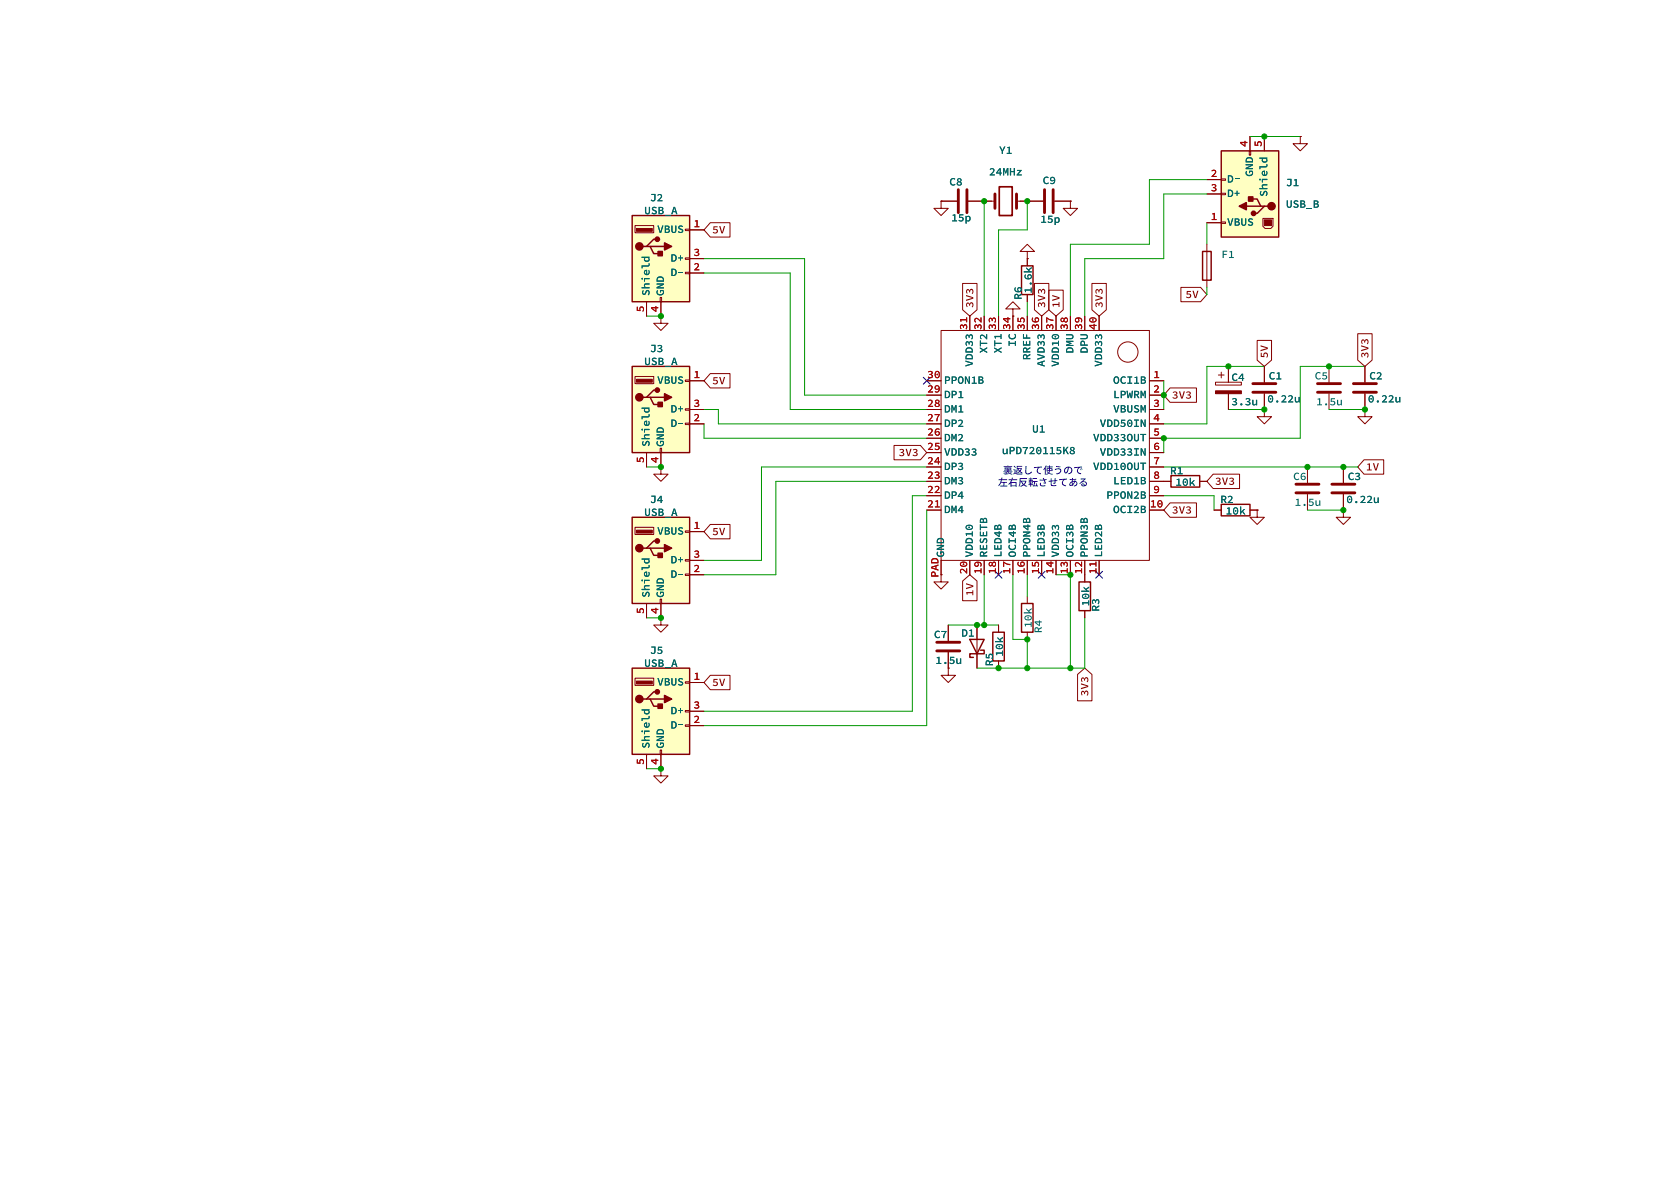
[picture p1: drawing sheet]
<svg xmlns="http://www.w3.org/2000/svg" width="297mm" height="210mm" viewBox="0 0 297 210" stroke-linecap="round" stroke-linejoin="round" font-family="sans-serif">
<defs><g id="words">
<g font-size="1.8" fill="#a90000">
<text x="220.7" y="26" transform="rotate(-90 220.7 26)">4</text>
<text x="223.3" y="26" transform="rotate(-90 223.3 26)">5</text>
<text x="214" y="34">3</text>
<text x="214" y="31.5">2</text>
<text x="122.6" y="40.4">1</text>
<text x="214" y="39.1">1</text>
<text x="122.6" y="45.5">3</text>
<text x="122.6" y="48">2</text>
<text x="114" y="55.2" transform="rotate(-90 114 55.2)">5</text>
<text x="116.6" y="55.2" transform="rotate(-90 116.6 55.2)">4</text>
<text x="171.2" y="58.3" transform="rotate(-90 171.2 58.3)">31</text>
<text x="173.7" y="58.3" transform="rotate(-90 173.7 58.3)">32</text>
<text x="176.3" y="58.3" transform="rotate(-90 176.3 58.3)">33</text>
<text x="181.4" y="58.3" transform="rotate(-90 181.4 58.3)">35</text>
<text x="183.9" y="58.3" transform="rotate(-90 183.9 58.3)">36</text>
<text x="186.4" y="58.3" transform="rotate(-90 186.4 58.3)">37</text>
<text x="189" y="58.3" transform="rotate(-90 189 58.3)">38</text>
<text x="191.5" y="58.3" transform="rotate(-90 191.5 58.3)">39</text>
<text x="194.1" y="58.3" transform="rotate(-90 194.1 58.3)">40</text>
<text x="122.6" y="67.1">1</text>
<text x="163.9" y="67.1">30</text>
<text x="163.9" y="69.6">29</text>
<text x="203.9" y="67.1">1</text>
<text x="203.9" y="69.6">2</text>
<text x="122.6" y="72.1">3</text>
<text x="122.6" y="74.7">2</text>
<text x="163.9" y="72.1">28</text>
<text x="163.9" y="74.7">27</text>
<text x="163.9" y="77.2">26</text>
<text x="203.9" y="72.1">3</text>
<text x="203.9" y="74.7">4</text>
<text x="203.9" y="77.2">5</text>
<text x="114" y="81.9" transform="rotate(-90 114 81.9)">5</text>
<text x="116.6" y="81.9" transform="rotate(-90 116.6 81.9)">4</text>
<text x="163.9" y="79.8">25</text>
<text x="163.9" y="82.3">24</text>
<text x="203.9" y="79.8">6</text>
<text x="203.9" y="82.3">7</text>
<text x="163.9" y="84.8">23</text>
<text x="163.9" y="87.4">22</text>
<text x="163.9" y="89.9">21</text>
<text x="203.3" y="89.9">10</text>
<text x="203.9" y="84.8">8</text>
<text x="203.9" y="87.4">9</text>
<text x="122.6" y="93.7">1</text>
<text x="122.6" y="98.8">3</text>
<text x="122.6" y="101.3">2</text>
<text x="171.2" y="101.5" transform="rotate(-90 171.2 101.5)">20</text>
<text x="173.7" y="101.5" transform="rotate(-90 173.7 101.5)">19</text>
<text x="176.3" y="101.5" transform="rotate(-90 176.3 101.5)">18</text>
<text x="178.8" y="101.5" transform="rotate(-90 178.8 101.5)">17</text>
<text x="181.4" y="101.5" transform="rotate(-90 181.4 101.5)">16</text>
<text x="183.9" y="101.5" transform="rotate(-90 183.9 101.5)">15</text>
<text x="186.4" y="101.5" transform="rotate(-90 186.4 101.5)">14</text>
<text x="189" y="101.5" transform="rotate(-90 189 101.5)">13</text>
<text x="191.5" y="101.5" transform="rotate(-90 191.5 101.5)">12</text>
<text x="194.1" y="101.5" transform="rotate(-90 194.1 101.5)">11</text>
<text x="114" y="108.5" transform="rotate(-90 114 108.5)">5</text>
<text x="116.6" y="108.5" transform="rotate(-90 116.6 108.5)">4</text>
<text x="122.6" y="120.4">1</text>
<text x="122.6" y="125.5">3</text>
<text x="122.6" y="128">2</text>
<text x="114" y="135.2" transform="rotate(-90 114 135.2)">5</text>
<text x="116.6" y="135.2" transform="rotate(-90 116.6 135.2)">4</text>
</g>
<g font-size="1.8" fill="#006464">
<text x="216.9" y="35.6">D+</text>
<text x="216.9" y="33">D-</text>
<text x="224.8" y="34.8" transform="rotate(-90 224.8 34.8)">Shield</text>
<text x="168.1" y="39.9">15p</text>
<text x="183.9" y="40.2">15p</text>
<text x="118.5" y="47">D+</text>
<text x="115.6" y="52.3" transform="rotate(-90 115.6 52.3)">Shield</text>
<text x="118.5" y="49.6">D-</text>
<text x="224" y="71.9">0.22u</text>
<text x="241.8" y="71.9">0.22u</text>
<text x="118.5" y="73.7">D+</text>
<text x="118.5" y="76.2">D-</text>
<text x="115.6" y="79" transform="rotate(-90 115.6 79)">Shield</text>
<text x="207.8" y="86.6">10k</text>
<text x="238" y="89.7">0.22u</text>
<text x="216.7" y="91.7">10k</text>
<text x="118.5" y="100.4">D+</text>
<text x="115.6" y="105.7" transform="rotate(-90 115.6 105.7)">Shield</text>
<text x="118.5" y="102.9">D-</text>
<text x="193.3" y="107.2" transform="rotate(-90 193.3 107.2)">10k</text>
<text x="165.4" y="118.1">1.5u</text>
<text x="178.1" y="116.1" transform="rotate(-90 178.1 116.1)">10k</text>
<text x="118.5" y="127">D+</text>
<text x="118.5" y="129.6">D-</text>
<text x="115.6" y="132.3" transform="rotate(-90 115.6 132.3)">Shield</text>
</g>
<g font-size="1.8" fill="#840000">
<text x="181.4" y="53" transform="rotate(-90 181.4 53)">R6</text>
<text x="178.8" y="58.3" transform="rotate(-90 178.8 58.3)">34</text>
<text x="166.1" y="102.1" transform="rotate(-90 166.1 102.1)">PAD</text>
<text x="176.3" y="117.8" transform="rotate(-90 176.3 117.8)">R5</text>
</g>
<text font-size="1.8" fill="#0000c2" x="177.3" y="84.5">þÿˆÏ•Ô0W0fO•0F0n0g</text>
</g></defs>
<path d="M229.1 85.6h4.1M229.1 87.1h4.1" fill="none" stroke="#840000" stroke-width=".51"/>
<path d="M231.1 82.6v2.7M231.1 87.4v2.8" fill="none" stroke="#840000" stroke-width=".18"/>
<g fill="#006464">
<path d="M228.9 83.7l.5-.2 .3 .2-.1 .1a.42 .42 0 0 0-.7 .4 .42 .42 0 0 0 .7 .4l.1 .1a.64 .64 0 0 1-.9-.1 .64 .64 0 0 1 .1-.9z"/>
<path d="M230.1 83.7l.4-.1 .3 .1-.1 .1a.37 .37 0 0 0-.4 0 .37 .37 0 0 0-.2 .4 .42 .42 0 0 1 .7 .1 .42 .42 0 0 1-.2 .6 .42 .42 0 0 1-.6-.3l-.1-.2h.2a.27 .27 0 0 0 .2 .4 .27 .27 0 0 0 .3-.3 .27 .27 0 0 0-.3-.2l-.4 .1z"/>
<path d="M229.1 88.3l.5-.1v1.1h.3v.1h-.9v-.1h.4v-.9h-.3z"/>
<path d="M231.5 88.2h.7v.2h-.5l-.1 .3a.45 .45 0 0 1 .6 .2 .45 .45 0 0 1-.2 .6 .45 .45 0 0 1-.6-.1l-.1-.1 .1-.2a.31 .31 0 0 0 .5 .2 .31 .31 0 0 0 .1-.5h-.6z"/>
<path d="M232.6 88.5h.2v.6l.2 .2 .2-.2v-.6h.2v.9h-.2v-.1a.36 .36 0 0 1-.4 .2 .36 .36 0 0 1-.2-.4z"/>
<circle cx="230.6" cy="89.3" r=".19"/>
</g>
<path d="M235.5 85.6h4M235.5 87.1h4" fill="none" stroke="#840000" stroke-width=".51"/>
<path d="M237.5 82.6v2.7M237.5 87.4v2.8" fill="none" stroke="#840000" stroke-width=".18"/>
<g fill="#006464">
<path d="M238.6 83.7l.4-.2 .3 .2-.1 .1a.42 .42 0 0 0-.6 .4 .42 .42 0 0 0 .6 .4l.2 .1a.64 .64 0 0 1-.9-.1 .64 .64 0 0 1 .1-.9z"/>
<path d="M239.6 83.7a.44 .44 0 0 1 .5-.2 .44 .44 0 0 1 .3 .5l-.2 .2a.38 .38 0 0 1 .2 .5 .38 .38 0 0 1-.6 .2l-.3-.2 .1-.1 .2 .1a.26 .26 0 0 0 .4 0 .26 .26 0 0 0 0-.4 .26 .26 0 0 0-.4 0v-.2h.3a.23 .23 0 0 0 0-.4 .23 .23 0 0 0-.4 .1z"/>
<path d="M238.3 87.8a.53 .53 0 0 1 .7 0 .53 .53 0 0 1 0 .7 .47 .47 0 0 1-.5 .4 .47 .47 0 0 1-.4-.6h.2v.2a.29 .29 0 0 0 .5 .2 .29 .29 0 0 0 .1-.4l-.1-.2a.29 .29 0 0 0-.4-.3 .29 .29 0 0 0-.1 .5h-.2z"/>
<path d="M240.5 87.8a.48 .48 0 0 1 .8 0 .48 .48 0 0 1-.3 .8l-.2 .2 .6-.1v.2h-.9l.3-.4a.47 .47 0 0 0 .3-.6l-.3-.1-.2 .1z"/>
<path d="M241.7 87.8a.48 .48 0 0 1 .8 0 .48 .48 0 0 1-.3 .8l-.2 .2 .6-.1v.2h-.9l.3-.4a.47 .47 0 0 0 .3-.6l-.3-.1-.2 .1z"/>
<path d="M242.9 88h.2v.6l.2 .2 .2-.2v-.6h.2v.9h-.1v-.1a.36 .36 0 0 1-.5 .1 .36 .36 0 0 1-.2-.3z"/>
</g>
<g fill="none" stroke="#840000" stroke-width=".18">
<path d="M189.2 35.6v1.2h1.3l-1.3 1.3-1.2-1.3h1.2M189.2 35.6h.1M166.4 58.4h36.8v40.7h-36.8zM203.2 67.3h2.5"/>
<circle cx="199.4" cy="62.2" r="1.8"/>
</g>
<g fill="#006464">
<path d="M197 66.7a.56 .56 0 0 1 .7 0 .56 .56 0 0 1 .1 .7 .51 .51 0 0 1-.6 .4 .51 .51 0 0 1-.3-.6h.2a.33 .33 0 0 0 .3 .5 .33 .33 0 0 0 .2-.5 .32 .32 0 0 0-.2-.5 .32 .32 0 0 0-.3 .5h-.2z"/>
<path d="M198.3 66.7l.4-.2 .3 .2-.1 .1a.42 .42 0 0 0-.6 .4 .42 .42 0 0 0 .6 .3l.2 .2a.64 .64 0 0 1-.9-.1 .64 .64 0 0 1 .1-.9z"/>
<path d="M199.3 66.5h.8v.2h-.3v1h.3v.1h-.8v-.1h.3v-1h-.3z"/>
<path d="M200.6 66.7l.5-.1v1.1h.3v.1h-.9v-.1h.3v-.9h-.2z"/>
<path d="M201.7 66.5h.4a.32 .32 0 0 1 .4 .2 .32 .32 0 0 1-.2 .5 .36 .36 0 0 1 .3 .4 .36 .36 0 0 1-.5 .2h-.4v-.1a.49 .49 0 0 0 .7-.2l-.1-.2-.4-.1v.5h-.2v-.6h.4a.2 .2 0 0 0 .2-.2 .2 .2 0 0 0-.2-.2h-.2v.4h-.2z"/>
</g>
<path d="M203.2 69.9h2.5" fill="none" stroke="#840000" stroke-width=".18"/>
<g fill="#006464">
<path d="M197 69.1h.2v1.1h.6v.2h-.8z"/>
<path d="M198.1 69.1h.4a.41 .41 0 0 1 .5 .4 .41 .41 0 0 1-.5 .4h-.2v.5h-.2v-.7h.4a.24 .24 0 0 0 .3-.2 .24 .24 0 0 0-.3-.2h-.2v.4h-.2z"/>
<path d="M199.2 69.1h.2l.1 1.1 .2-.8h.1l.2 .8 .1-1.1h.2l-.2 1.3h-.2l-.2-.7-.1 .7h-.3z"/>
<path d="M200.5 69.1h.4a.39 .39 0 0 1 .5 .3 .39 .39 0 0 1-.3 .4l.3 .6h-.2l-.3-.5h-.2v.5h-.2v-.7a.47 .47 0 0 0 .7-.2l-.1-.2h-.4v.4h-.2z"/>
<path d="M201.6 69.1h.3l.2 .7 .2-.7h.3v1.3h-.2v-1.1l-.2 .7h-.2l-.2-.7v1.1h-.2z"/>
</g>
<path d="M203.2 72.4h2.5" fill="none" stroke="#840000" stroke-width=".18"/>
<g fill="#006464">
<path d="M196.8 71.6h.3l.3 1.1 .3-1.1h.2l-.4 1.3h-.3z"/>
<path d="M198.1 71.6h.4a.32 .32 0 0 1 .5 .2 .32 .32 0 0 1-.3 .4 .36 .36 0 0 1 .3 .5 .36 .36 0 0 1-.4 .2h-.5v-.2a.5 .5 0 0 0 .7-.1l-.1-.2-.4-.1v.4h-.2v-.5h.4a.2 .2 0 0 0 .3-.2 .2 .2 0 0 0-.3-.2h-.2v.4h-.2z"/>
<path d="M199.3 71.6h.2v.8a.25 .25 0 0 0 .2 .4 .25 .25 0 0 0 .3-.4v-.8h.2v.8a.45 .45 0 0 1-.5 .5 .45 .45 0 0 1-.4-.5z"/>
<path d="M200.6 71.7a.56 .56 0 0 1 .8 .1l-.2 .1a.25 .25 0 0 0-.3-.2 .25 .25 0 0 0-.1 .4l.3 .1a.42 .42 0 0 1 .2 .6 .42 .42 0 0 1-.7 .1l-.2-.1 .2-.2 .1 .1a.23 .23 0 0 0 .4 0 .23 .23 0 0 0-.1-.3l-.5-.3z"/>
<path d="M201.6 71.6h.3l.2 .7 .2-.7h.3v1.3h-.2v-1l-.2 .7h-.2l-.2-.7v1h-.2z"/>
</g>
<path d="M203.2 74.9h2.5" fill="none" stroke="#840000" stroke-width=".18"/>
<g fill="#006464">
<path d="M194.5 74.2h.2l.3 1 .3-1h.2l-.4 1.3h-.2z"/>
<path d="M195.7 74.2h.4a.65 .65 0 0 1 .6 .6 .65 .65 0 0 1-.6 .7h-.4v-.2h.3a.47 .47 0 0 0 .5-.5 .47 .47 0 0 0-.5-.5v1h-.3z"/>
<path d="M196.9 74.2h.4a.65 .65 0 0 1 .6 .6 .65 .65 0 0 1-.6 .7h-.4v-.2h.2a.47 .47 0 0 0 .5-.5 .47 .47 0 0 0-.5-.5v1h-.2z"/>
<path d="M198.2 74.2h.7v.2h-.5v.3a.45 .45 0 0 1 .5 .2 .45 .45 0 0 1-.1 .6 .45 .45 0 0 1-.6-.1l-.1-.1 .1-.1a.31 .31 0 0 0 .4 .1 .31 .31 0 0 0 .1-.4l-.5-.1z"/>
<path d="M199.4 74.3a.53 .53 0 0 1 .7 0 .53 .53 0 0 1 .1 .7 .47 .47 0 0 1-.6 .5 .47 .47 0 0 1-.3-.7h.2v.3a.29 .29 0 0 0 .4 .2 .29 .29 0 0 0 .1-.5v-.2a.29 .29 0 0 0-.4-.2 .29 .29 0 0 0-.1 .4h-.2z"/>
<path d="M200.5 74.2h.8v.1h-.3v1h.3v.2h-.8v-.2h.3v-1h-.3z"/>
<path d="M201.7 74.2h.2l.5 1-.1-1h.2v1.3h-.2l-.5-1.1 .1 1.1h-.2z"/>
<circle cx="199.7" cy="74.8" r=".14"/>
</g>
<path d="M203.2 77.5h2.5" fill="none" stroke="#840000" stroke-width=".18"/>
<g fill="#006464">
<path d="M193.3 76.7h.2l.3 1.1 .3-1.1h.2l-.4 1.3h-.2z"/>
<path d="M194.6 76.7h.3a.65 .65 0 0 1 .6 .6 .65 .65 0 0 1-.6 .7h-.3v-.2h.2a.47 .47 0 0 0 .5-.4 .47 .47 0 0 0-.5-.5v.9h-.2z"/>
<path d="M195.7 76.7h.4a.65 .65 0 0 1 .6 .6 .65 .65 0 0 1-.6 .7h-.4v-.2h.3a.47 .47 0 0 0 .5-.4 .47 .47 0 0 0-.5-.5v.9h-.3z"/>
<path d="M196.9 76.9a.44 .44 0 0 1 .5-.2 .44 .44 0 0 1 .3 .5l-.2 .1a.38 .38 0 0 1 .2 .6 .38 .38 0 0 1-.6 .1l-.2-.2 .1-.1 .1 .1a.26 .26 0 0 0 .4 0 .26 .26 0 0 0 0-.3 .26 .26 0 0 0-.3-.1v-.1l.2-.1a.23 .23 0 0 0 0-.3 .23 .23 0 0 0-.3 .1z"/>
<path d="M198.1 76.9a.44 .44 0 0 1 .5-.2 .44 .44 0 0 1 .3 .5l-.2 .1a.38 .38 0 0 1 .2 .6 .38 .38 0 0 1-.6 .1l-.2-.2 .1-.1 .1 .1a.26 .26 0 0 0 .4 0 .26 .26 0 0 0 0-.3 .26 .26 0 0 0-.4-.1v-.1l.3-.1a.23 .23 0 0 0 0-.3 .23 .23 0 0 0-.3 .1z"/>
<path d="M199.4 76.8a.56 .56 0 0 1 .7 .1 .56 .56 0 0 1 .1 .7 .51 .51 0 0 1-.6 .4 .51 .51 0 0 1-.4-.7h.2a.33 .33 0 0 0 .3 .5 .33 .33 0 0 0 .3-.5 .32 .32 0 0 0-.3-.4 .32 .32 0 0 0-.3 .4h-.2z"/>
<path d="M200.5 76.7h.2v.8a.25 .25 0 0 0 .2 .3 .25 .25 0 0 0 .3-.3v-.8h.2v.8a.45 .45 0 0 1-.5 .5 .45 .45 0 0 1-.4-.5z"/>
<path d="M201.6 76.7h1v.2h-.4v1.1h-.2v-1.1h-.4z"/>
</g>
<path d="M203.2 80h2.5" fill="none" stroke="#840000" stroke-width=".18"/>
<g fill="#006464">
<path d="M194.5 79.2h.2l.3 1.1 .3-1.1h.2l-.4 1.3h-.2z"/>
<path d="M195.7 79.2h.4a.65 .65 0 0 1 .6 .7 .65 .65 0 0 1-.6 .6h-.4v-.1h.3a.47 .47 0 0 0 .5-.5 .47 .47 0 0 0-.5-.5v1h-.3z"/>
<path d="M196.9 79.2h.4a.65 .65 0 0 1 .6 .7 .65 .65 0 0 1-.6 .6h-.4v-.1h.2a.47 .47 0 0 0 .5-.5 .47 .47 0 0 0-.5-.5v1h-.2z"/>
<path d="M198.1 79.4a.44 .44 0 0 1 .5-.2 .44 .44 0 0 1 .3 .5l-.2 .2a.38 .38 0 0 1 .2 .5 .38 .38 0 0 1-.6 .1l-.2-.1 .1-.1 .1 .1a.26 .26 0 0 0 .4 0 .26 .26 0 0 0 0-.4 .26 .26 0 0 0-.4 0v-.2h.3a.23 .23 0 0 0 0-.4 .23 .23 0 0 0-.3 .1z"/>
<path d="M199.3 79.4a.44 .44 0 0 1 .5-.2 .44 .44 0 0 1 .3 .5l-.2 .2a.38 .38 0 0 1 .2 .5 .38 .38 0 0 1-.6 .1l-.3-.1 .1-.1 .2 .1a.26 .26 0 0 0 .4 0 .26 .26 0 0 0 0-.4 .26 .26 0 0 0-.4 0v-.2h.3a.23 .23 0 0 0 0-.4 .23 .23 0 0 0-.4 .1z"/>
<path d="M200.5 79.2h.8v.2h-.3v1h.3v.1h-.8v-.1h.3v-1h-.3z"/>
<path d="M201.7 79.2h.2l.5 1.1-.1-1.1h.2v1.3h-.2l-.5-1 .1 1h-.2z"/>
</g>
<path d="M203.2 82.6h2.5" fill="none" stroke="#840000" stroke-width=".18"/>
<g fill="#006464">
<path d="M193.3 81.8h.2l.3 1.1 .3-1.1h.2l-.4 1.3h-.2z"/>
<path d="M194.6 81.8h.3a.65 .65 0 0 1 .6 .6 .65 .65 0 0 1-.6 .7h-.3v-.2h.2a.47 .47 0 0 0 .5-.5 .47 .47 0 0 0-.5-.4v.9h-.2z"/>
<path d="M195.7 81.8h.4a.65 .65 0 0 1 .6 .6 .65 .65 0 0 1-.6 .7h-.4v-.2h.3a.47 .47 0 0 0 .5-.5 .47 .47 0 0 0-.5-.4v.9h-.3z"/>
<path d="M197 81.9l.5-.1v1.1h.3v.2h-.9v-.2h.4v-.8h-.3z"/>
<path d="M198.2 81.9a.53 .53 0 0 1 .7 .1 .53 .53 0 0 1 .1 .6 .47 .47 0 0 1-.6 .5 .47 .47 0 0 1-.3-.7h.2v.3a.29 .29 0 0 0 .4 .2 .29 .29 0 0 0 .1-.5v-.2a.29 .29 0 0 0-.4-.2 .29 .29 0 0 0-.1 .4h-.2z"/>
<path d="M199.4 81.9a.56 .56 0 0 1 .7 0 .56 .56 0 0 1 .1 .8 .51 .51 0 0 1-.6 .4 .51 .51 0 0 1-.4-.7h.2a.33 .33 0 0 0 .3 .5 .33 .33 0 0 0 .3-.5 .32 .32 0 0 0-.3-.5 .32 .32 0 0 0-.3 .5h-.2z"/>
<path d="M200.5 81.8h.2v.8a.25 .25 0 0 0 .2 .3 .25 .25 0 0 0 .3-.3v-.8h.2v.8a.45 .45 0 0 1-.5 .5 .45 .45 0 0 1-.4-.5z"/>
<path d="M201.6 81.8h1v.2h-.4v1.1h-.2v-1.1h-.4z"/>
<circle cx="198.5" cy="82.4" r=".14"/>
</g>
<path d="M203.2 85.1h2.5" fill="none" stroke="#840000" stroke-width=".18"/>
<g fill="#006464">
<path d="M197 84.3h.2v1.1h.6v.2h-.8z"/>
<path d="M198.2 84.3h.8v.2h-.6v.4h.5v.1h-.5v.4h.6v.2h-.8z"/>
<path d="M199.3 84.3h.3a.65 .65 0 0 1 .6 .7 .65 .65 0 0 1-.6 .6h-.3v-.2h.2a.47 .47 0 0 0 .5-.4 .47 .47 0 0 0-.5-.5v.9h-.2z"/>
<path d="M200.6 84.5l.5-.1v1h.3v.2h-.9v-.2h.3v-.8h-.2z"/>
<path d="M201.7 84.3h.4a.32 .32 0 0 1 .4 .2 .32 .32 0 0 1-.2 .4 .36 .36 0 0 1 .3 .5 .36 .36 0 0 1-.5 .2h-.4v-.2a.49 .49 0 0 0 .7-.1l-.1-.2-.4-.1v.4h-.2v-.5h.4a.2 .2 0 0 0 .2-.2 .2 .2 0 0 0-.2-.2h-.2v.4h-.2z"/>
</g>
<path d="M203.2 87.6h2.5" fill="none" stroke="#840000" stroke-width=".18"/>
<g fill="#006464">
<path d="M195.8 86.9h.4a.41 .41 0 0 1 .5 .4 .41 .41 0 0 1-.5 .4h-.2v.5h-.2v-.7h.4a.24 .24 0 0 0 .3-.2 .24 .24 0 0 0-.3-.3h-.2v.5h-.2z"/>
<path d="M196.9 86.9h.5a.41 .41 0 0 1 .5 .4 .41 .41 0 0 1-.5 .4h-.2v.5h-.3v-.7h.4a.24 .24 0 0 0 .3-.2 .24 .24 0 0 0-.3-.3h-.1v.5h-.3z"/>
<path d="M198.2 87a.56 .56 0 0 1 .7 0 .56 .56 0 0 1 .1 .7 .51 .51 0 0 1-.6 .5 .51 .51 0 0 1-.4-.7h.3a.33 .33 0 0 0 .2 .5 .33 .33 0 0 0 .3-.5 .32 .32 0 0 0-.3-.5 .32 .32 0 0 0-.2 .5h-.3z"/>
<path d="M199.3 86.9h.2l.5 1v-1h.2v1.3h-.3l-.4-1.1v1.1h-.2z"/>
<path d="M200.4 87.1a.48 .48 0 0 1 .8 0 .48 .48 0 0 1-.2 .7l-.2 .2h.6v.2h-.9l.2-.4a.47 .47 0 0 0 .3-.7h-.2l-.2 .1z"/>
<path d="M201.7 86.9h.4a.32 .32 0 0 1 .4 .1 .32 .32 0 0 1-.2 .5 .36 .36 0 0 1 .3 .4 .36 .36 0 0 1-.5 .3h-.4v-.2a.49 .49 0 0 0 .7-.2l-.1-.2h-.4v.4h-.2v-.6h.4a.2 .2 0 0 0 .2-.2 .2 .2 0 0 0-.2-.2h-.2v.4h-.2z"/>
<path d="M197 89.5a.56 .56 0 0 1 .7 .1 .56 .56 0 0 1 .1 .7 .51 .51 0 0 1-.6 .4 .51 .51 0 0 1-.3-.7h.2a.33 .33 0 0 0 .3 .5 .33 .33 0 0 0 .2-.5 .32 .32 0 0 0-.2-.4 .32 .32 0 0 0-.3 .4h-.2z"/>
<path d="M198.3 89.5l.4-.1 .3 .1-.1 .2a.42 .42 0 0 0-.6 .4 .42 .42 0 0 0 .6 .3l.2 .1a.64 .64 0 0 1-.9-.1 .64 .64 0 0 1 .1-.9z"/>
<path d="M199.3 89.4h.8v.2h-.3v.9h.3v.2h-.8v-.2h.3v-.9h-.3z"/>
<path d="M200.4 89.6a.48 .48 0 0 1 .8 0 .48 .48 0 0 1-.2 .7l-.2 .2h.6v.2h-.9l.2-.4a.47 .47 0 0 0 .3-.7h-.2l-.2 .1z"/>
<path d="M201.7 89.4h.4a.32 .32 0 0 1 .4 .2 .32 .32 0 0 1-.2 .4 .36 .36 0 0 1 .3 .5 .36 .36 0 0 1-.5 .2h-.4v-.2a.49 .49 0 0 0 .7-.2l-.1-.2h-.4v.4h-.2v-.6h.4a.2 .2 0 0 0 .2-.1 .2 .2 0 0 0-.2-.2h-.2v.3h-.2z"/>
<path d="M193.5 63.7l1.3 .4v.3l-1.3 .4v-.2l1.1-.3-1.1-.4z"/>
<path d="M193.7 62.7a.67 .67 0 0 1 .7-.1 .67 .67 0 0 1 .4 .6v.3h-1.3v-.3h.2v.1h1a.48 .48 0 0 0-.5-.5 .48 .48 0 0 0-.5 .4h-.2z"/>
<path d="M193.7 61.6a.67 .67 0 0 1 .7-.2 .67 .67 0 0 1 .4 .6v.3h-1.3v-.3h.2v.1h1a.48 .48 0 0 0-.5-.5 .48 .48 0 0 0-.5 .4h-.2z"/>
<path d="M193.7 60.4l.3-.1 .2 .3a.38 .38 0 0 1 .5-.3 .38 .38 0 0 1 .1 .6l-.1 .3-.1-.1 .1-.2a.26 .26 0 0 0 0-.3 .26 .26 0 0 0-.4-.1 .26 .26 0 0 0 0 .4h-.2v-.2a.23 .23 0 0 0-.4-.1 .23 .23 0 0 0 .1 .4l-.1 .1a.59 .59 0 0 1 0-.7z"/>
<path d="M193.7 59.2l.3-.1 .2 .3a.38 .38 0 0 1 .5-.3 .38 .38 0 0 1 .1 .6l-.1 .3-.1-.1 .1-.1a.26 .26 0 0 0 0-.4 .26 .26 0 0 0-.4 0 .26 .26 0 0 0 0 .3h-.2v-.2a.23 .23 0 0 0-.4-.1 .23 .23 0 0 0 .1 .4l-.1 .2a.59 .59 0 0 1 0-.8z"/>
</g>
<path d="M194.3 99.1v2.5" fill="none" stroke="#840000" stroke-width=".18"/>
<g fill="#006464">
<path d="M193.5 98.1h1.2v-.6h.1v.8h-1.3z"/>
<path d="M193.5 96.3h.2v.6h.4v-.5h.2v.5h.4v-.6h.1v.9h-1.3z"/>
<path d="M193.7 95.3a.67 .67 0 0 1 .7-.2 .67 .67 0 0 1 .4 .6v.3h-1.3v-.3h.2v.1h1a.48 .48 0 0 0-.5-.5 .48 .48 0 0 0-.5 .4h-.2z"/>
<path d="M193.7 94.1h.4l.6 .5v-.6h.1v.9l-.3-.3a.47 .47 0 0 0-.7-.3l-.1 .2 .2 .3-.1 .1-.2-.4z"/>
<path d="M193.7 92.9l.3-.1 .1 .2a.36 .36 0 0 1 .5-.3 .36 .36 0 0 1 .2 .5v.4h-1.3v-.3h.2v.1h.4v-.2h.1v.2h.5v-.2a.22 .22 0 0 0-.2-.3 .22 .22 0 0 0-.3 .3h-.1a.19 .19 0 0 0-.2-.2 .19 .19 0 0 0-.2 .3h-.2z"/>
<path d="M191.2 61.6a.67 .67 0 0 1 .7-.2 .67 .67 0 0 1 .4 .6v.3h-1.3v-.3h.2v.1h.9a.48 .48 0 0 0-.4-.5 .48 .48 0 0 0-.5 .4h-.2z"/>
<path d="M191.1 60.3a.42 .42 0 0 1 .5 0 .42 .42 0 0 1 .2 .4v.2h.5v.2h-1.3v-.4h.2v.2h.4v-.2a.24 .24 0 0 0-.2-.3 .24 .24 0 0 0-.2 .3h-.2z"/>
<path d="M191 59.1h.8a.45 .45 0 0 1 .5 .4 .45 .45 0 0 1-.5 .5h-.8v-.2h.8a.25 .25 0 0 0 .3-.3 .25 .25 0 0 0-.3-.2h-.8z"/>
<path d="M191.1 97.5a.42 .42 0 0 1 .5 0 .42 .42 0 0 1 .2 .5v.2h.5v.2h-1.3v-.4h.2v.2h.4v-.2a.24 .24 0 0 0-.2-.3 .24 .24 0 0 0-.2 .3h-.2z"/>
<path d="M191.1 96.4a.42 .42 0 0 1 .5-.1 .42 .42 0 0 1 .2 .5v.2h.5v.2h-1.3v-.4h.2v.2h.4v-.2a.24 .24 0 0 0-.2-.3 .24 .24 0 0 0-.2 .3h-.2z"/>
<path d="M191.1 95.3a.65 .65 0 0 1 .8-.2 .65 .65 0 0 1 .3 .8 .75 .75 0 0 1-1.2-.3h.2a.5 .5 0 0 0 .5 .3 .5 .5 0 0 0 .4-.4 .61 .61 0 0 0-.9 .1h-.2z"/>
<path d="M191 94h1.3v.2l-1 .5 1-.1v.2h-1.3v-.2l1-.5-1 .1z"/>
<path d="M191.1 92.9l.3-.1 .2 .3a.38 .38 0 0 1 .6-.3 .38 .38 0 0 1 .1 .6l-.2 .3-.1-.1 .1-.1a.26 .26 0 0 0 0-.4 .26 .26 0 0 0-.3 0 .26 .26 0 0 0-.1 .3h-.1l-.1-.2a.23 .23 0 0 0-.3-.1 .23 .23 0 0 0 .1 .4l-.1 .2a.59 .59 0 0 1-.1-.8z"/>
<path d="M191.1 91.7l.3-.1 .2 .2a.36 .36 0 0 1 .5-.2 .36 .36 0 0 1 .2 .4v.4h-1.3v-.3h.2v.1h.3v-.2h.2v.2h.4v-.2a.22 .22 0 0 0-.2-.3 .22 .22 0 0 0-.2 .3h-.2a.19 .19 0 0 0-.2-.2 .19 .19 0 0 0-.1 .3h-.2z"/>
<path d="M188.6 61.6a.67 .67 0 0 1 .7-.2 .67 .67 0 0 1 .5 .6v.3h-1.3v-.3h.1v.1h1a.48 .48 0 0 0-.4-.5 .48 .48 0 0 0-.6 .4h-.1z"/>
<path d="M188.5 60.2h1.3v.2h-1.1l.7 .2v.2l-.7 .2h1.1v.2h-1.3v-.3l.7-.2-.7-.2z"/>
<path d="M188.5 59.1h.8a.45 .45 0 0 1 .5 .4 .45 .45 0 0 1-.5 .5h-.8v-.2h.8a.25 .25 0 0 0 .3-.3 .25 .25 0 0 0-.3-.2h-.8z"/>
<path d="M188.6 97.6a.65 .65 0 0 1 .8-.1 .65 .65 0 0 1 .3 .7 .75 .75 0 0 1-1.3-.2h.2a.5 .5 0 0 0 .5 .2 .5 .5 0 0 0 .5-.3 .61 .61 0 0 0-1 .1h-.2z"/>
<path d="M188.6 96.3l.1 .1a.42 .42 0 0 0 .4 .6 .42 .42 0 0 0 .4-.6l.1-.1a.61 .61 0 0 1-.5 .9 .61 .61 0 0 1-.5-.9z"/>
<path d="M188.5 95.2h.1v.3h1v-.3h.2v.8h-.2v-.3h-1v.3h-.1z"/>
<path d="M188.6 94.1l.3-.1 .2 .3a.38 .38 0 0 1 .5-.3 .38 .38 0 0 1 .2 .6l-.2 .3-.1-.1 .1-.2a.26 .26 0 0 0 0-.3 .26 .26 0 0 0-.4-.1 .26 .26 0 0 0 0 .4h-.2v-.2a.23 .23 0 0 0-.4-.1 .23 .23 0 0 0 .1 .4l-.1 .1a.59 .59 0 0 1 0-.7z"/>
<path d="M188.6 92.9l.3-.1 .2 .2a.36 .36 0 0 1 .4-.3 .36 .36 0 0 1 .3 .5v.4h-1.3v-.3h.1v.1h.4v-.2h.2v.2h.4v-.2a.22 .22 0 0 0-.2-.3 .22 .22 0 0 0-.2 .3h-.2a.19 .19 0 0 0-.2-.2 .19 .19 0 0 0-.2 .3h-.1z"/>
<path d="M185.9 63.7l1.3 .4v.3l-1.3 .4v-.2l1.1-.3-1.1-.4z"/>
<path d="M186.1 62.7a.67 .67 0 0 1 .7-.1 .67 .67 0 0 1 .4 .6v.3h-1.3v-.3h.2v.1h.9a.48 .48 0 0 0-.4-.5 .48 .48 0 0 0-.5 .4h-.2z"/>
<path d="M186.1 61.6a.67 .67 0 0 1 .7-.2 .67 .67 0 0 1 .4 .6v.3h-1.3v-.3h.2v.1h.9a.48 .48 0 0 0-.4-.5 .48 .48 0 0 0-.5 .4h-.2z"/>
<path d="M186 60.6h1v-.3h.2v.8h-.2v-.3h-.8v.2h-.1z"/>
<path d="M186.1 59.2a.64 .64 0 0 1 .7-.1 .64 .64 0 0 1 .4 .7 .75 .75 0 0 1-1.3-.3h.2a.55 .55 0 0 0 1 0 .59 .59 0 0 0-1 0h-.2z"/>
<path d="M185.9 97.4l1.3 .4v.3l-1.3 .4v-.2l1.1-.3-1.1-.4z"/>
<path d="M186.1 96.4a.67 .67 0 0 1 .7-.1 .67 .67 0 0 1 .4 .6v.3h-1.3v-.3h.2v.1h.9a.48 .48 0 0 0-.4-.5 .48 .48 0 0 0-.5 .4h-.2z"/>
<path d="M186.1 95.3a.67 .67 0 0 1 .7-.2 .67 .67 0 0 1 .4 .6v.3h-1.3v-.3h.2v.1h.9a.48 .48 0 0 0-.4-.5 .48 .48 0 0 0-.5 .4h-.2z"/>
<path d="M186.1 94.1l.3-.1 .2 .3a.38 .38 0 0 1 .5-.3 .38 .38 0 0 1 .1 .6l-.1 .3-.2-.1 .1-.2a.26 .26 0 0 0 .1-.3 .26 .26 0 0 0-.4-.1 .26 .26 0 0 0-.1 .4h-.1v-.2a.23 .23 0 0 0-.4-.1 .23 .23 0 0 0 .1 .4l-.1 .1a.59 .59 0 0 1 0-.7z"/>
<path d="M186.1 92.9l.3-.1 .2 .3a.38 .38 0 0 1 .5-.3 .38 .38 0 0 1 .1 .6l-.1 .3-.2-.1 .1-.1a.26 .26 0 0 0 .1-.4 .26 .26 0 0 0-.4 0 .26 .26 0 0 0-.1 .3h-.1v-.2a.23 .23 0 0 0-.4-.1 .23 .23 0 0 0 .1 .4l-.1 .2a.59 .59 0 0 1 0-.8z"/>
<path d="M183.4 64.1l1.3-.4v.2l-.4 .1v.5l.4 .1v.2l-1.3-.4v-.1h.2l.6 .1v-.3l-.6 .2h-.2z"/>
<path d="M183.4 62.5l1.3 .4v.3l-1.3 .4v-.2l1.1-.3-1.1-.3z"/>
<path d="M183.5 61.6a.67 .67 0 0 1 .7-.2 .67 .67 0 0 1 .5 .6v.3h-1.3v-.3h.2v.1h.9a.48 .48 0 0 0-.4-.5 .48 .48 0 0 0-.5 .4h-.2z"/>
<path d="M183.5 60.4l.3-.1 .2 .3a.38 .38 0 0 1 .6-.3 .38 .38 0 0 1 .1 .6l-.2 .3-.1-.1 .1-.2a.26 .26 0 0 0 0-.3 .26 .26 0 0 0-.4-.1 .26 .26 0 0 0 0 .4h-.2v-.2a.23 .23 0 0 0-.4-.1 .23 .23 0 0 0 .1 .4l-.1 .1a.59 .59 0 0 1 0-.7z"/>
<path d="M183.5 59.2l.3-.1 .2 .3a.38 .38 0 0 1 .6-.3 .38 .38 0 0 1 .1 .6l-.2 .3-.1-.1 .1-.1a.26 .26 0 0 0 0-.4 .26 .26 0 0 0-.4 0 .26 .26 0 0 0 0 .3h-.2v-.2a.23 .23 0 0 0-.4-.1 .23 .23 0 0 0 .1 .4l-.1 .2a.59 .59 0 0 1 0-.8z"/>
<path d="M183.4 98.1h1.1v-.6h.2v.8h-1.3z"/>
<path d="M183.4 96.3h.2v.6h.3v-.5h.2v.5h.4v-.6h.2v.9h-1.3z"/>
<path d="M183.5 95.3a.67 .67 0 0 1 .7-.2 .67 .67 0 0 1 .5 .6v.3h-1.3v-.3h.2v.1h.9a.48 .48 0 0 0-.4-.5 .48 .48 0 0 0-.5 .4h-.2z"/>
<path d="M183.5 94.1l.3-.1 .2 .3a.38 .38 0 0 1 .6-.3 .38 .38 0 0 1 .1 .6l-.2 .3-.1-.1 .1-.2a.26 .26 0 0 0 0-.3 .26 .26 0 0 0-.4-.1 .26 .26 0 0 0 0 .4h-.2v-.2a.23 .23 0 0 0-.4-.1 .23 .23 0 0 0 .1 .4l-.1 .1a.59 .59 0 0 1 0-.7z"/>
<path d="M183.5 92.9l.3-.1 .2 .2a.36 .36 0 0 1 .4-.3 .36 .36 0 0 1 .3 .5v.4h-1.3v-.3h.2v.1h.3v-.2h.2v.2h.4v-.2a.22 .22 0 0 0-.2-.3 .22 .22 0 0 0-.2 .3h-.2a.19 .19 0 0 0-.2-.2 .19 .19 0 0 0-.1 .3h-.2z"/>
<path d="M181 62.7a.39 .39 0 0 1 .6 .2l.5-.3v.2l-.5 .3v.2h.5v.2h-1.3v-.4h.2v.2h.5v-.2a.23 .23 0 0 0-.3-.3 .23 .23 0 0 0-.2 .3h-.2z"/>
<path d="M181 61.5a.39 .39 0 0 1 .6 .2l.5-.3v.2l-.5 .3v.2h.5v.2h-1.3v-.4h.2v.2h.5v-.2a.23 .23 0 0 0-.3-.3 .23 .23 0 0 0-.2 .3h-.2z"/>
<path d="M180.8 60.3h.2v.6h.4v-.5h.2v.5h.4v-.7h.1v.9h-1.3z"/>
<path d="M180.8 59.1h.2v.6h.4v-.6h.2v.6h.5v.2h-1.3z"/>
<path d="M181 97.5a.42 .42 0 0 1 .5 0 .42 .42 0 0 1 .2 .5v.2h.4v.2h-1.3v-.4h.2v.2h.5v-.2a.24 .24 0 0 0-.3-.3 .24 .24 0 0 0-.2 .3h-.2z"/>
<path d="M181 96.4a.42 .42 0 0 1 .5-.1 .42 .42 0 0 1 .2 .5v.2h.4v.2h-1.3v-.4h.2v.2h.5v-.2a.24 .24 0 0 0-.3-.3 .24 .24 0 0 0-.2 .3h-.2z"/>
<path d="M181 95.3a.65 .65 0 0 1 .8-.2 .65 .65 0 0 1 .3 .8 .75 .75 0 0 1-1.3-.3h.2a.5 .5 0 0 0 .5 .3 .5 .5 0 0 0 .5-.4 .61 .61 0 0 0-1 .1h-.2z"/>
<path d="M180.8 94h1.3v.2l-1 .5 1-.1v.2h-1.3v-.2l1.1-.5-1.1 .1z"/>
<path d="M180.9 92.9h.7v-.2h.2v.2h.3v.2h-.3v.6h-.1l-.8-.6h.2l.5 .4v-.4h-.7z"/>
<path d="M181 91.7l.3-.1 .1 .2a.36 .36 0 0 1 .5-.2 .36 .36 0 0 1 .2 .4v.4h-1.3v-.3h.2v.1h.4v-.2h.1v.2h.5v-.2a.22 .22 0 0 0-.2-.3 .22 .22 0 0 0-.3 .3h-.1a.19 .19 0 0 0-.2-.2 .19 .19 0 0 0-.2 .3h-.2z"/>
<path d="M178.3 60.3h.2v.3h.9v-.3h.2v.8h-.2v-.3h-.9v.3h-.2z"/>
<path d="M178.4 59l.2 .2a.42 .42 0 0 0 .4 .6 .42 .42 0 0 0 .3-.7l.1-.1a.61 .61 0 0 1-.4 1 .61 .61 0 0 1-.6-1z"/>
<path d="M178.4 97.6a.65 .65 0 0 1 .8-.1 .65 .65 0 0 1 .3 .7 .75 .75 0 0 1-1.2-.2h.2a.5 .5 0 0 0 .5 .2 .5 .5 0 0 0 .4-.3 .61 .61 0 0 0-.9 .1h-.2z"/>
<path d="M178.4 96.3l.2 .1a.42 .42 0 0 0 .4 .6 .42 .42 0 0 0 .3-.6l.1-.1a.61 .61 0 0 1-.4 .9 .61 .61 0 0 1-.6-.9z"/>
<path d="M178.3 95.2h.2v.3h.9v-.3h.2v.8h-.2v-.3h-.9v.3h-.2z"/>
<path d="M178.3 94.1h.8v-.2h.2v.2h.3v.2h-.3v.6h-.2l-.8-.6h.2l.6 .4v-.4h-.8z"/>
<path d="M178.4 92.9l.3-.1 .2 .2a.36 .36 0 0 1 .5-.3 .36 .36 0 0 1 .2 .5v.4h-1.3v-.3h.2v.1h.3v-.2h.2v.2h.4v-.2a.22 .22 0 0 0-.2-.3 .22 .22 0 0 0-.2 .3h-.2a.19 .19 0 0 0-.2-.2 .19 .19 0 0 0-.1 .3h-.2z"/>
<path d="M175.8 61.4l.6 .4 .7-.4v.2l-.6 .3 .6 .3v.2l-.7-.4-.6 .4v-.3l.5-.2-.5-.3z"/>
<path d="M175.8 60.2h.1v.4h1.2v.2h-1.2v.4h-.1z"/>
<path d="M175.8 59.4h1.1v-.3h.2v.8h-.2v-.3h-.9v.3h-.1z"/>
<path d="M175.8 98.1h1.1v-.6h.2v.8h-1.3z"/>
<path d="M175.8 96.3h.1v.6h.4v-.5h.2v.5h.4v-.6h.2v.9h-1.3z"/>
<path d="M175.9 95.3a.67 .67 0 0 1 .7-.2 .67 .67 0 0 1 .5 .6v.3h-1.3v-.3h.1v.1h1a.48 .48 0 0 0-.4-.5 .48 .48 0 0 0-.6 .4h-.1z"/>
<path d="M175.8 94.1h.8v-.2h.1v.2h.4v.2h-.4v.6h-.1l-.8-.6h.2l.6 .4v-.4h-.8z"/>
<path d="M175.9 92.9l.3-.1 .2 .2a.36 .36 0 0 1 .4-.3 .36 .36 0 0 1 .3 .5v.4h-1.3v-.3h.1v.1h.4v-.2h.2v.2h.4v-.2a.22 .22 0 0 0-.2-.3 .22 .22 0 0 0-.2 .3h-.2a.19 .19 0 0 0-.2-.2 .19 .19 0 0 0-.2 .3h-.1z"/>
<path d="M173.2 61.4l.7 .4 .6-.4v.2l-.5 .3 .5 .3v.2l-.6-.4-.7 .4v-.3l.5-.2-.5-.3z"/>
<path d="M173.2 60.2h.2v.4h1.1v.2h-1.1v.4h-.2z"/>
<path d="M173.4 59.2h.4l.5 .5v-.6h.2v.9l-.4-.3a.47 .47 0 0 0-.6-.3l-.1 .3 .1 .2-.1 .1-.2-.4z"/>
<path d="M173.4 97.6a.39 .39 0 0 1 .6 .2l.5-.4v.3l-.5 .3v.2h.5v.2h-1.3v-.4h.2v.2h.4v-.2a.23 .23 0 0 0-.2-.3 .23 .23 0 0 0-.2 .3h-.2z"/>
<path d="M173.2 96.3h.2v.6h.4v-.5h.1v.5h.4v-.6h.2v.9h-1.3z"/>
<path d="M173.4 95.2l.1 .1a.25 .25 0 0 0-.2 .3 .25 .25 0 0 0 .4 .1l.1-.3a.42 .42 0 0 1 .6-.2 .42 .42 0 0 1 .1 .7l-.1 .2-.2-.2 .1-.1a.23 .23 0 0 0 0-.4 .23 .23 0 0 0-.3 .1l-.1 .2a.42 .42 0 0 1-.7 .1 .42 .42 0 0 1 .2-.6z"/>
<path d="M173.2 94h.2v.6h.4v-.5h.1v.5h.4v-.7h.2v.9h-1.3z"/>
<path d="M173.2 92.7h.2v.4h1.1v.2h-1.1v.4h-.2z"/>
<path d="M173.3 91.7l.3-.1 .2 .2a.36 .36 0 0 1 .5-.2 .36 .36 0 0 1 .2 .4v.4h-1.3v-.3h.2v.1h.4v-.2h.1v.2h.4v-.2a.22 .22 0 0 0-.2-.3 .22 .22 0 0 0-.2 .3h-.1a.19 .19 0 0 0-.2-.2 .19 .19 0 0 0-.2 .3h-.2z"/>
<circle cx="186.6" cy="59.5" r=".14"/>
</g>
<path d="M171.4 55.9v2.5" fill="none" stroke="#840000" stroke-width=".18"/>
<g fill="#006464">
<path d="M170.7 63.7l1.3 .4v.3l-1.3 .4v-.2l1.1-.3-1.1-.4z"/>
<path d="M170.8 62.7a.67 .67 0 0 1 .7-.1 .67 .67 0 0 1 .5 .6v.3h-1.3v-.3h.2v.1h.9a.48 .48 0 0 0-.4-.5 .48 .48 0 0 0-.5 .4h-.2z"/>
<path d="M170.8 61.6a.67 .67 0 0 1 .7-.2 .67 .67 0 0 1 .5 .6v.3h-1.3v-.3h.2v.1h.9a.48 .48 0 0 0-.4-.5 .48 .48 0 0 0-.5 .4h-.2z"/>
<path d="M170.8 60.4l.3-.1 .2 .3a.38 .38 0 0 1 .6-.3 .38 .38 0 0 1 .1 .6l-.2 .3-.1-.1 .1-.2a.26 .26 0 0 0 0-.3 .26 .26 0 0 0-.4-.1 .26 .26 0 0 0 0 .4h-.2v-.2a.23 .23 0 0 0-.4-.1 .23 .23 0 0 0 .1 .4l-.1 .1a.59 .59 0 0 1 0-.7z"/>
<path d="M170.8 59.2l.3-.1 .2 .3a.38 .38 0 0 1 .6-.3 .38 .38 0 0 1 .1 .6l-.2 .3-.1-.1 .1-.1a.26 .26 0 0 0 0-.4 .26 .26 0 0 0-.4 0 .26 .26 0 0 0 0 .3h-.2v-.2a.23 .23 0 0 0-.4-.1 .23 .23 0 0 0 .1 .4l-.1 .2a.59 .59 0 0 1 0-.8z"/>
<path d="M170.7 97.4l1.3 .4v.3l-1.3 .4v-.2l1.1-.3-1.1-.4z"/>
<path d="M170.8 96.4a.67 .67 0 0 1 .7-.1 .67 .67 0 0 1 .5 .6v.3h-1.3v-.3h.2v.1h.9a.48 .48 0 0 0-.4-.5 .48 .48 0 0 0-.5 .4h-.2z"/>
<path d="M170.8 95.3a.67 .67 0 0 1 .7-.2 .67 .67 0 0 1 .5 .6v.3h-1.3v-.3h.2v.1h.9a.48 .48 0 0 0-.4-.5 .48 .48 0 0 0-.5 .4h-.2z"/>
<path d="M170.7 94.3h1.1v-.3h.2v.8h-.2v-.3h-.8v.2h-.2z"/>
<path d="M170.8 92.9a.64 .64 0 0 1 .8-.1 .64 .64 0 0 1 .3 .7 .75 .75 0 0 1-1.2-.3h.2a.55 .55 0 0 0 .9 0 .59 .59 0 0 0-.9 0h-.2z"/>
<path d="M165.7 97.5l.2 .1a.44 .44 0 0 0 .3 .7 .44 .44 0 0 0 .5-.6h-.3v.2h-.2v-.4h.6a.62 .62 0 0 1-.5 1 .62 .62 0 0 1-.6-1z"/>
<path d="M165.6 96.3h1.3v.3l-1 .4h1v.2h-1.3v-.2l1-.5h-1z"/>
<path d="M165.8 95.3a.67 .67 0 0 1 .7-.2 .67 .67 0 0 1 .4 .6v.3h-1.3v-.3h.2v.1h.9a.48 .48 0 0 0-.4-.5 .48 .48 0 0 0-.5 .4h-.2z"/>
<path d="M167.1 66.5h.4a.41 .41 0 0 1 .5 .4 .41 .41 0 0 1-.5 .5h-.2v.4h-.2v-.6h.4a.24 .24 0 0 0 .3-.3 .24 .24 0 0 0-.3-.2h-.2v.5h-.2z"/>
<path d="M168.2 66.5h.5a.41 .41 0 0 1 .4 .4 .41 .41 0 0 1-.4 .5h-.2v.4h-.3v-.6h.4a.24 .24 0 0 0 .3-.3 .24 .24 0 0 0-.3-.2h-.1v.5h-.3z"/>
<path d="M169.5 66.7a.56 .56 0 0 1 .7 0 .56 .56 0 0 1 .1 .7 .51 .51 0 0 1-.6 .4 .51 .51 0 0 1-.4-.6h.3a.33 .33 0 0 0 .2 .5 .33 .33 0 0 0 .3-.5 .32 .32 0 0 0-.3-.5 .32 .32 0 0 0-.2 .5h-.3z"/>
<path d="M170.6 66.5h.2l.5 1.1v-1.1h.2v1.3h-.3l-.4-1v1h-.2z"/>
<path d="M171.9 66.7l.5-.1v1.1h.3v.1h-.9v-.1h.3v-.9h-.2z"/>
<path d="M173 66.5h.4a.32 .32 0 0 1 .4 .2 .32 .32 0 0 1-.2 .5 .36 .36 0 0 1 .3 .4 .36 .36 0 0 1-.5 .2h-.4v-.1a.49 .49 0 0 0 .7-.2l-.1-.2-.4-.1v.5h-.2v-.6h.3a.2 .2 0 0 0 .3-.2 .2 .2 0 0 0-.2-.2h-.2v.4h-.2z"/>
<path d="M167 69.1h.4a.65 .65 0 0 1 .6 .6 .65 .65 0 0 1-.6 .7h-.4v-.2h.2a.47 .47 0 0 0 .6-.5 .47 .47 0 0 0-.6-.4v.9h-.2z"/>
<path d="M168.2 69.1h.5a.41 .41 0 0 1 .4 .4 .41 .41 0 0 1-.4 .4h-.2v.5h-.3v-.7h.4a.24 .24 0 0 0 .3-.2 .24 .24 0 0 0-.3-.2h-.1v.4h-.3z"/>
<path d="M169.5 69.2l.5-.1v1.1h.3v.2h-.9v-.2h.4v-.8h-.3z"/>
<path d="M167 71.6h.4a.65 .65 0 0 1 .6 .7 .65 .65 0 0 1-.6 .6h-.4v-.2h.2a.47 .47 0 0 0 .6-.4 .47 .47 0 0 0-.6-.5v.9h-.2z"/>
<path d="M168.2 71.6h.2l.3 .7 .2-.7h.2v1.3h-.2l.1-1-.3 .7h-.1l-.3-.7 .1 1h-.2z"/>
<path d="M169.5 71.8l.5-.1v1h.3v.2h-.9v-.2h.4v-.8h-.3z"/>
<path d="M167 74.2h.4a.65 .65 0 0 1 .6 .6 .65 .65 0 0 1-.6 .7h-.4v-.2h.2a.47 .47 0 0 0 .6-.5 .47 .47 0 0 0-.6-.5v1h-.2z"/>
<path d="M168.2 74.2h.5a.41 .41 0 0 1 .4 .4 .41 .41 0 0 1-.4 .4h-.2v.5h-.3v-.7h.4a.24 .24 0 0 0 .3-.2 .24 .24 0 0 0-.3-.3h-.1v.5h-.3z"/>
<path d="M169.4 74.4a.48 .48 0 0 1 .8 0 .48 .48 0 0 1-.3 .7l-.2 .2h.6v.2h-.9l.3-.4a.47 .47 0 0 0 .2-.7h-.2l-.2 .1z"/>
<path d="M167 76.7h.4a.65 .65 0 0 1 .6 .6 .65 .65 0 0 1-.6 .7h-.4v-.2h.2a.47 .47 0 0 0 .6-.4 .47 .47 0 0 0-.6-.5v.9h-.2z"/>
<path d="M168.2 76.7h.2l.3 .7 .2-.7h.2v1.3h-.2l.1-1.1-.3 .8h-.1l-.3-.8 .1 1.1h-.2z"/>
<path d="M169.4 76.9a.48 .48 0 0 1 .8 0 .48 .48 0 0 1-.3 .7l-.2 .2h.6v.2h-.9l.3-.4a.47 .47 0 0 0 .2-.7h-.2l-.2 .1z"/>
<path d="M166.9 79.2h.3l.3 1.1 .3-1.1h.2l-.4 1.3h-.3z"/>
<path d="M168.2 79.2h.4a.65 .65 0 0 1 .6 .7 .65 .65 0 0 1-.6 .6h-.4v-.1h.2a.47 .47 0 0 0 .5-.5 .47 .47 0 0 0-.5-.5v1h-.2z"/>
<path d="M169.4 79.2h.3a.65 .65 0 0 1 .6 .7 .65 .65 0 0 1-.5 .6h-.4v-.1h.2a.47 .47 0 0 0 .5-.5 .47 .47 0 0 0-.5-.5v1h-.2z"/>
<path d="M170.6 79.4a.44 .44 0 0 1 .5-.2 .44 .44 0 0 1 .3 .5l-.2 .2a.38 .38 0 0 1 .2 .5 .38 .38 0 0 1-.6 .1l-.3-.1 .1-.1 .2 .1a.26 .26 0 0 0 .4 0 .26 .26 0 0 0 0-.4 .26 .26 0 0 0-.4 0v-.2h.3a.23 .23 0 0 0 0-.4 .23 .23 0 0 0-.4 .1z"/>
<path d="M171.8 79.4a.44 .44 0 0 1 .5-.2 .44 .44 0 0 1 .3 .5l-.3 .2a.38 .38 0 0 1 .3 .5 .38 .38 0 0 1-.6 .1l-.3-.1 .1-.1 .2 .1a.26 .26 0 0 0 .3 0 .26 .26 0 0 0 .1-.4 .26 .26 0 0 0-.4 0v-.2h.2a.23 .23 0 0 0 .1-.4 .23 .23 0 0 0-.4 .1z"/>
<path d="M167 81.8h.4a.65 .65 0 0 1 .6 .6 .65 .65 0 0 1-.6 .7h-.4v-.2h.2a.47 .47 0 0 0 .6-.5 .47 .47 0 0 0-.6-.4v.9h-.2z"/>
<path d="M168.2 81.8h.5a.41 .41 0 0 1 .4 .4 .41 .41 0 0 1-.4 .4h-.2v.5h-.3v-.7h.4a.24 .24 0 0 0 .3-.2 .24 .24 0 0 0-.3-.2h-.1v.4h-.3z"/>
<path d="M169.4 82a.44 .44 0 0 1 .5-.2 .44 .44 0 0 1 .3 .5l-.2 .1a.38 .38 0 0 1 .2 .6 .38 .38 0 0 1-.6 .1l-.2-.2 .1-.1 .1 .1a.26 .26 0 0 0 .4 0 .26 .26 0 0 0 0-.4 .26 .26 0 0 0-.4 0v-.2h.3a.23 .23 0 0 0 0-.4 .23 .23 0 0 0-.4 .1z"/>
<path d="M167 84.3h.4a.65 .65 0 0 1 .6 .7 .65 .65 0 0 1-.6 .6h-.4v-.2h.2a.47 .47 0 0 0 .6-.4 .47 .47 0 0 0-.6-.5v.9h-.2z"/>
<path d="M168.2 84.3h.2l.3 .7 .2-.7h.2v1.3h-.2l.1-1-.3 .7h-.1l-.3-.7 .1 1h-.2z"/>
<path d="M169.4 84.5a.44 .44 0 0 1 .5-.2 .44 .44 0 0 1 .3 .5l-.2 .2a.38 .38 0 0 1 .2 .5 .38 .38 0 0 1-.6 .1l-.2-.1 .1-.2 .1 .1a.26 .26 0 0 0 .4 .1 .26 .26 0 0 0 0-.4 .26 .26 0 0 0-.4-.1v-.1h.3a.23 .23 0 0 0 0-.4 .23 .23 0 0 0-.4 .1z"/>
<path d="M167 86.9h.4a.65 .65 0 0 1 .6 .6 .65 .65 0 0 1-.6 .7h-.4v-.2h.2a.47 .47 0 0 0 .6-.5 .47 .47 0 0 0-.6-.5v1h-.2z"/>
<path d="M168.2 86.9h.5a.41 .41 0 0 1 .4 .4 .41 .41 0 0 1-.4 .4h-.2v.5h-.3v-.7h.4a.24 .24 0 0 0 .3-.2 .24 .24 0 0 0-.3-.3h-.1v.5h-.3z"/>
<path d="M169.9 86.9h.3v.8h.1v.1h-.1v.4h-.2v-.4h-.7v-.1h.7v-.6l-.5 .6h-.2z"/>
<circle cx="171.3" cy="93.2" r=".14"/>
</g>
<path d="M163.8 90.2h2.6" fill="none" stroke="#840000" stroke-width=".18"/>
<g fill="#006464">
<path d="M167 89.4h.4a.65 .65 0 0 1 .6 .6 .65 .65 0 0 1-.6 .7h-.4v-.2h.2a.47 .47 0 0 0 .6-.4 .47 .47 0 0 0-.6-.5v.9h-.2z"/>
<path d="M168.2 89.4h.2l.3 .7 .2-.7h.2v1.3h-.2l.1-1.1-.3 .8h-.1l-.3-.8 .1 1.1h-.2z"/>
<path d="M169.9 89.4h.3v.8h.1v.2h-.1v.3h-.2v-.3h-.7v-.2h.7v-.6l-.5 .6h-.2z"/>
<path d="M182.6 75.2h.2v.8a.25 .25 0 0 0 .3 .3 .25 .25 0 0 0 .2-.3v-.8h.2v.8a.45 .45 0 0 1-.5 .5 .45 .45 0 0 1-.4-.5z"/>
<path d="M183.9 75.3l.5-.1v1.1h.3v.2h-.9v-.2h.4v-.8h-.3z"/>
<path d="M177.3 79.3h.2v.7l.2 .1 .2-.1v-.7h.2v1h-.1l-.1-.2a.36 .36 0 0 1-.4 .2 .36 .36 0 0 1-.2-.4z"/>
<path d="M178.5 79h.4a.41 .41 0 0 1 .5 .4 .41 .41 0 0 1-.5 .4h-.2v.5h-.2v-.7h.4a.24 .24 0 0 0 .3-.2 .24 .24 0 0 0-.3-.2h-.2v.4h-.2z"/>
<path d="M179.7 79h.3a.65 .65 0 0 1 .6 .6 .65 .65 0 0 1-.6 .7h-.3v-.2h.2a.47 .47 0 0 0 .5-.5 .47 .47 0 0 0-.5-.4v.9h-.2z"/>
<path d="M180.8 79h.9l-.3 .7-.1 .6h-.2v-.2l.4-.9h-.7z"/>
<path d="M182 79.2a.48 .48 0 0 1 .8 0 .48 .48 0 0 1-.3 .7l-.2 .2h.6v.2h-.9l.3-.4a.47 .47 0 0 0 .3-.7h-.3l-.2 .1z"/>
<path d="M183.3 79.1a.53 .53 0 0 1 .7 .1 .53 .53 0 0 1 .1 .7 .47 .47 0 0 1-.6 .4 .47 .47 0 0 1-.3-.6h.2v.2a.29 .29 0 0 0 .4 .2 .29 .29 0 0 0 .1-.4v-.3a.29 .29 0 0 0-.4-.2 .29 .29 0 0 0-.1 .5h-.2z"/>
<path d="M184.5 79.1l.5-.1v1.1h.3v.2h-.9v-.2h.4v-.8h-.3z"/>
<path d="M185.7 79.1l.5-.1v1.1h.3v.2h-.9v-.2h.3v-.8h-.2z"/>
<path d="M186.8 79h.8v.2h-.6v.3a.45 .45 0 0 1 .6 .2 .45 .45 0 0 1-.2 .6 .45 .45 0 0 1-.6-.1l-.1-.1 .1-.1a.31 .31 0 0 0 .5 .2 .31 .31 0 0 0 0-.5l-.5-.1z"/>
<path d="M188 79h.2v.6l.5-.6h.2l-.4 .5 .4 .8h-.2l-.3-.6-.2 .2v.4h-.2z"/>
<path d="M189.3 79.1a.38 .38 0 0 1 .6 0 .38 .38 0 0 1-.1 .5 .39 .39 0 0 1 .1 .6 .39 .39 0 0 1-.6 .1l-.2-.3 .2-.1a.23 .23 0 0 0 .3 .2 .23 .23 0 0 0 0-.3l-.1-.1-.2 .2h-.2a.37 .37 0 0 0 .1-.6h.2a.22 .22 0 0 0 .3 .2 .22 .22 0 0 0 0-.3 .22 .22 0 0 0-.3 .1h-.2z"/>
<circle cx="183.6" cy="79.6" r=".14"/>
</g>
<path d="M215.9 26.7h10.2v15.2h-10.2z" fill="#ffffc2"/>
<path d="M215.9 26.7h10.2v15.2h-10.2zM220.3 36.4h2.6M221 35.2h1.2l.7 1.2h.6M224.2 36.4h-.7l-1.3 1.3h-.6" fill="none" stroke="#840000" stroke-width=".25"/>
<path d="M215.9 39.2h.8v.3h-.8zM215.9 34.2h.8v.2h-.8zM215.9 31.6h.8v.3h-.8zM220.9 26.7h.2v.7h-.2zM223.3 38.6h1.7v1.4l-.3 .4h-1.1l-.3-.4zM223.5 24.1v2.6" fill="none" stroke="#840000" stroke-width=".18"/>
<path d="M223.5 38.9h1.3v1h-1.3z" fill="#840000" stroke="#840000" stroke-width=".18"/>
<g fill="#840000" stroke="#840000" stroke-width=".25">
<path d="M220.7 34.8h.8v.8h-.8z"/>
<path d="M219.1 36.4l1.2-.6v1.3z"/>
<circle cx="224.8" cy="36.4" r=".63"/>
<circle cx="221.6" cy="37.7" r=".38"/>
</g>
<g fill="#006464">
<path d="M222.9 33.8l.1 .1a.25 .25 0 0 0-.1 .3 .25 .25 0 0 0 .3 .1l.1-.3a.42 .42 0 0 1 .7-.2 .42 .42 0 0 1 0 .7l-.1 .2-.2-.1 .2-.2a.23 .23 0 0 0 0-.4 .23 .23 0 0 0-.4 .2l-.1 .1a.42 .42 0 0 1-.6 .1 .42 .42 0 0 1 .1-.6z"/>
<path d="M223.1 32.7l.9-.1v.2h-.6l-.2 .2 .2 .2h.6v.2h-1.4v-.2h.6l-.1-.2z"/>
<path d="M222.6 29.4h1.2l.1-.1v-.3h.1l.1 .1-.2 .4-1.1 .1v.3h-.2z"/>
<path d="M222.6 27.9h1.4l-.1 .1a.48 .48 0 0 1-.2 .8 .48 .48 0 0 1-.6-.5h.1a.34 .34 0 0 0 .4 .2 .34 .34 0 0 0 .3-.2l-.1-.2h-.5l-.1 .2h-.1l.1-.2h-.6z"/>
<circle cx="222.7" cy="31.7" r=".15"/>
</g>
<path d="M221 24.1v2.6" fill="none" stroke="#840000" stroke-width=".18"/>
<g fill="#006464">
<path d="M220.4 30.2l.1 .1a.44 .44 0 0 0 .3 .7 .44 .44 0 0 0 .5-.6h-.3v.2h-.2v-.4h.6a.62 .62 0 0 1-.5 .9 .62 .62 0 0 1-.5-.9z"/>
<path d="M220.2 29h1.3v.2l-1 .5h1v.2h-1.3v-.2l1-.5h-1z"/>
<path d="M220.4 27.9a.67 .67 0 0 1 .7-.1 .67 .67 0 0 1 .4 .6v.3h-1.3v-.3h.2v.1h.9a.48 .48 0 0 0-.4-.5 .48 .48 0 0 0-.5 .4h-.2z"/>
</g>
<path d="M213.4 39.4h2.5" fill="none" stroke="#840000" stroke-width=".18"/>
<g fill="#006464">
<path d="M217 38.6h.2l.3 1.1 .3-1.1h.2l-.4 1.3h-.2z"/>
<path d="M218.3 38.6h.4a.32 .32 0 0 1 .4 .2 .32 .32 0 0 1-.2 .4 .36 .36 0 0 1 .3 .5 .36 .36 0 0 1-.5 .2h-.4v-.2a.5 .5 0 0 0 .7-.2l-.1-.2h-.4v.4h-.2v-.6h.3a.2 .2 0 0 0 .3-.1 .2 .2 0 0 0-.2-.2h-.2v.3h-.2z"/>
<path d="M219.4 38.6h.2v.8a.25 .25 0 0 0 .3 .3 .25 .25 0 0 0 .2-.3v-.8h.2v.8a.45 .45 0 0 1-.4 .5 .45 .45 0 0 1-.5-.5z"/>
<path d="M220.7 38.7a.56 .56 0 0 1 .8 0l-.1 .2a.25 .25 0 0 0-.3-.2 .25 .25 0 0 0-.2 .3l.4 .2a.42 .42 0 0 1 .1 .6 .42 .42 0 0 1-.6 .1l-.2-.2 .1-.1 .2 .1a.23 .23 0 0 0 .4 0 .23 .23 0 0 0-.2-.3l-.4-.3z"/>
</g>
<path d="M213.4 34.3h2.5" fill="none" stroke="#840000" stroke-width=".18"/>
<path d="M217.1 33.5h.3a.65 .65 0 0 1 .6 .7 .65 .65 0 0 1-.6 .6h-.3v-.2h.2a.47 .47 0 0 0 .5-.4 .47 .47 0 0 0-.5-.5v.9h-.2z" fill="#006464"/>
<path d="M213.4 31.8h2.5" fill="none" stroke="#840000" stroke-width=".18"/>
<g fill="#006464">
<path d="M217.1 31h.3a.65 .65 0 0 1 .6 .6 .65 .65 0 0 1-.6 .7h-.3v-.2h.2a.47 .47 0 0 0 .5-.5 .47 .47 0 0 0-.5-.4v.9h-.2z"/>
<path d="M227.6 31.6h.7v.9a.45 .45 0 0 1-.3 .4 .45 .45 0 0 1-.5-.2l.1-.1 .4 .1 .1-.2v-.7h-.5z"/>
<path d="M228.8 31.8l.4-.1v1h.4v.2h-.9v-.2h.3v-.8h-.2z"/>
<path d="M227.5 35.4h.2v.8a.25 .25 0 0 0 .2 .4 .25 .25 0 0 0 .3-.4v-.8h.2v.8a.45 .45 0 0 1-.5 .5 .45 .45 0 0 1-.4-.5z"/>
<path d="M228.8 35.5a.56 .56 0 0 1 .7 .1l-.1 .1a.25 .25 0 0 0-.3-.2 .25 .25 0 0 0-.1 .4l.3 .1a.42 .42 0 0 1 .2 .6 .42 .42 0 0 1-.7 .1l-.2-.1 .2-.2 .1 .1a.23 .23 0 0 0 .4 0 .23 .23 0 0 0-.2-.3l-.4-.3z"/>
<path d="M229.9 35.4h.4a.32 .32 0 0 1 .4 .2 .32 .32 0 0 1-.2 .4 .36 .36 0 0 1 .3 .5 .36 .36 0 0 1-.5 .2h-.4v-.2a.5 .5 0 0 0 .7-.1l-.1-.2-.4-.1v.4h-.2v-.5h.3a.2 .2 0 0 0 .3-.2 .2 .2 0 0 0-.2-.2h-.2v.4h-.2z"/>
<path d="M231 36.8h.9v.2h-.9z"/>
<path d="M232.2 35.4h.4a.32 .32 0 0 1 .5 .2 .32 .32 0 0 1-.2 .4 .36 .36 0 0 1 .2 .5 .36 .36 0 0 1-.4 .2h-.5v-.2a.49 .49 0 0 0 .8-.1l-.1-.2-.4-.1v.4h-.3v-.5h.4a.2 .2 0 0 0 .3-.2 .2 .2 0 0 0-.3-.2h-.1v.4h-.3z"/>
</g>
<path d="M229.9 24.1v1.3h1.2l-1.2 1.3-1.3-1.3h1.3M229.9 24.1h.1M213.4 43.2v7.6" fill="none" stroke="#840000" stroke-width=".18"/>
<path d="M212.6 44.5h1.5v5h-1.5z" fill="none" stroke="#840000" stroke-width=".25"/>
<g fill="#006464">
<path d="M216.1 44.3h.9v.2h-.6v.4h.5v.2h-.5v.5h-.3z"/>
<path d="M217.3 44.5l.5-.1v1h.3v.2h-.8v-.2h.3v-.8h-.3z"/>
</g>
<path d="M223.5 72.4v1.3h1.3l-1.3 1.2-1.3-1.2h1.3M234.9 64.8v2.8M234.9 69.6v2.8" fill="none" stroke="#840000" stroke-width=".18"/>
<path d="M232.9 67.8h4.1M232.9 69.3h4.1" fill="none" stroke="#840000" stroke-width=".51"/>
<g fill="#006464">
<path d="M232.7 65.9l.5-.1 .3 .1-.1 .2a.42 .42 0 0 0-.7 .3 .42 .42 0 0 0 .7 .4l.1 .1a.64 .64 0 0 1-.9-.1 .64 .64 0 0 1 .1-.9z"/>
<path d="M233.8 65.8h.8v.2h-.6v.3a.45 .45 0 0 1 .6 .2 .45 .45 0 0 1-.2 .6 .45 .45 0 0 1-.6-.1l-.1-.1 .1-.1a.31 .31 0 0 0 .4 .2 .31 .31 0 0 0 .1-.5l-.5-.1z"/>
<path d="M232.9 70.5l.5-.1v1.1h.3v.1h-.9v-.1h.4v-.9h-.3z"/>
<path d="M235.3 70.4h.7v.2h-.5l-.1 .3a.45 .45 0 0 1 .6 .2 .45 .45 0 0 1-.2 .6 .45 .45 0 0 1-.6-.1l-.1-.1 .1-.1a.31 .31 0 0 0 .5 .1 .31 .31 0 0 0 .1-.4l-.6-.1z"/>
<path d="M236.4 70.7h.2v.7l.2 .1 .2-.2v-.6h.2v.9h-.1l-.1-.1a.36 .36 0 0 1-.4 .2 .36 .36 0 0 1-.2-.4z"/>
<circle cx="234.4" cy="71.5" r=".19"/>
</g>
<path d="M241.3 72.4v1.3h1.3l-1.3 1.2-1.3-1.2h1.3M214.6 90.2h1.3M221 90.2h1.2" fill="none" stroke="#840000" stroke-width=".18"/>
<path d="M215.9 89.2h5.1v2h-5.1z" fill="none" stroke="#840000" stroke-width=".25"/>
<g fill="#006464">
<path d="M215.9 87.6h.4a.39 .39 0 0 1 .5 .3 .39 .39 0 0 1-.3 .5l.3 .5h-.2l-.3-.5h-.2v.5h-.2v-.7a.47 .47 0 0 0 .7-.2l-.1-.2h-.4v.4h-.2z"/>
<path d="M217 87.8a.48 .48 0 0 1 .8 0 .48 .48 0 0 1-.2 .8l-.2 .2 .6-.1v.2h-1l.3-.4a.47 .47 0 0 0 .3-.6l-.2-.1-.2 .1z"/>
<path d="M216.9 89.8l.5-.1v1.1h.3v.2h-.9v-.2h.4v-.9h-.3z"/>
<path d="M218.1 89.8a.53 .53 0 0 1 .7 0 .53 .53 0 0 1 .1 .7 .47 .47 0 0 1-.6 .5 .47 .47 0 0 1-.3-.7h.2v.3a.29 .29 0 0 0 .4 .2 .29 .29 0 0 0 .1-.5v-.2a.29 .29 0 0 0-.4-.2 .29 .29 0 0 0-.1 .4h-.2z"/>
<path d="M219.2 89.6h.2v.8l.5-.4h.2l-.3 .4 .4 .6h-.3l-.3-.5-.2 .2v.3h-.2z"/>
</g>
<path d="M207 84.1h5.1v2h-5.1z" fill="none" stroke="#840000" stroke-width=".25"/>
<path d="M205.7 85.1h1.3M212.1 85.1h1.3" fill="none" stroke="#840000" stroke-width=".18"/>
<g fill="#006464">
<path d="M207 82.5h.4a.39 .39 0 0 1 .5 .3 .39 .39 0 0 1-.3 .5l.4 .5h-.3l-.3-.5h-.2v.5h-.2v-.6a.47 .47 0 0 0 .7-.2l-.1-.2-.4-.1v.5h-.2z"/>
<path d="M208.3 82.7l.5-.1v1.1h.3v.1h-.9v-.1h.4v-.9h-.3z"/>
<path d="M208 84.7l.5-.1v1.1h.3v.2h-.8v-.2h.3v-.9h-.3z"/>
<path d="M209.2 84.7a.53 .53 0 0 1 .7 .1 .53 .53 0 0 1 .1 .6 .47 .47 0 0 1-.6 .5 .47 .47 0 0 1-.3-.7h.2v.3a.29 .29 0 0 0 .4 .2 .29 .29 0 0 0 .1-.5v-.2a.29 .29 0 0 0-.4-.2 .29 .29 0 0 0-.1 .4h-.2z"/>
<path d="M210.3 84.5h.2v.9l.5-.5h.2l-.3 .4 .4 .6h-.2l-.4-.5-.2 .2v.3h-.2z"/>
</g>
<path d="M241.3 64.8v2.8M241.3 69.6v2.8M222.2 90.2v1.2h1.3l-1.3 1.3-1.2-1.3h1.2M222.2 90.2h.1" fill="none" stroke="#840000" stroke-width=".18"/>
<path d="M239.3 67.8h4M239.3 69.3h4" fill="none" stroke="#840000" stroke-width=".51"/>
<g fill="#006464">
<path d="M242.4 65.9l.5-.1 .2 .1-.1 .2a.42 .42 0 0 0-.6 .3 .42 .42 0 0 0 .6 .4l.2 .1a.64 .64 0 0 1-.9-.1 .64 .64 0 0 1 .1-.9z"/>
<path d="M243.4 66a.48 .48 0 0 1 .8 0 .48 .48 0 0 1-.3 .7l-.2 .2h.6v.2h-.9l.3-.4a.47 .47 0 0 0 .2-.7h-.2l-.2 .1z"/>
<path d="M242.1 70a.53 .53 0 0 1 .7 0 .53 .53 0 0 1 0 .7 .47 .47 0 0 1-.5 .4 .47 .47 0 0 1-.4-.6h.2l.1 .2a.29 .29 0 0 0 .4 .3 .29 .29 0 0 0 .1-.5l-.1-.2a.29 .29 0 0 0-.4-.2 .29 .29 0 0 0-.1 .4h-.2z"/>
<path d="M244.3 70.1a.48 .48 0 0 1 .8-.1 .48 .48 0 0 1-.3 .8l-.2 .2h.6v.1h-.9l.3-.3a.47 .47 0 0 0 .3-.7l-.3-.1-.2 .2z"/>
<path d="M245.5 70.1a.48 .48 0 0 1 .8-.1 .48 .48 0 0 1-.3 .8l-.2 .2h.6v.1h-.9l.3-.3a.47 .47 0 0 0 .3-.7l-.3-.1-.2 .2z"/>
<path d="M246.7 70.2h.2v.7l.2 .1 .2-.2v-.6h.3v.9h-.2v-.1a.36 .36 0 0 1-.5 .2 .36 .36 0 0 1-.2-.4z"/>
</g>
<path d="M165.6 113.5h4.1M165.6 115.1h4.1" fill="none" stroke="#840000" stroke-width=".51"/>
<path d="M167.6 110.5v2.8M167.6 115.3v2.8" fill="none" stroke="#840000" stroke-width=".18"/>
<g fill="#006464">
<path d="M165.4 111.6l.5-.1 .3 .1-.1 .2a.42 .42 0 0 0-.7 .4 .42 .42 0 0 0 .7 .3l.1 .1a.64 .64 0 0 1-.9-.1 .64 .64 0 0 1 .1-.9z"/>
<path d="M166.4 111.5h.9l-.3 .7-.1 .6h-.2v-.2l.4-.9h-.7z"/>
<path d="M165.6 116.2l.5-.1v1.1h.3v.2h-.9v-.2h.4v-.9h-.3z"/>
<path d="M168 116.1h.7v.2h-.5l-.1 .3a.45 .45 0 0 1 .6 .2 .45 .45 0 0 1-.2 .6 .45 .45 0 0 1-.6-.1l-.1-.1 .1-.1a.31 .31 0 0 0 .5 .2 .31 .31 0 0 0 .1-.5l-.6-.1z"/>
<path d="M169.1 116.4h.2v.7l.2 .1 .2-.1v-.7h.2v1h-.2v-.2a.36 .36 0 0 1-.4 .2 .36 .36 0 0 1-.2-.4z"/>
</g>
<path d="M174 35.6h1.9M179.7 35.6h1.9" fill="none" stroke="#840000" stroke-width=".18"/>
<path d="M175.9 34.3v2.5M179.7 34.3v2.5" fill="none" stroke="#840000" stroke-width=".51"/>
<path d="M176.7 33h2.2v5.1h-2.2z" fill="none" stroke="#840000" stroke-width=".3"/>
<g fill="#006464">
<path d="M176.7 25.9h.2l.3 .7 .3-.7h.2l-.4 .8v.5h-.2v-.5z"/>
<path d="M178.1 26l.4-.1v1.1h.3v.2h-.8v-.2h.3v-.8h-.2z"/>
<path d="M175 29.9a.48 .48 0 0 1 .8 0 .48 .48 0 0 1-.3 .8l-.2 .1h.6v.2h-.9l.3-.4a.47 .47 0 0 0 .2-.7h-.2l-.2 .1z"/>
<path d="M176.7 29.7h.2v.8h.2v.2h-.2v.3h-.2v-.3h-.6v-.2h.6v-.6l-.4 .6h-.2z"/>
<path d="M177.3 29.7h.3l.2 .7 .2-.7h.3v1.3h-.2v-1.1l-.2 .8h-.2l-.2-.8v1.1h-.2z"/>
<path d="M178.5 29.7h.2v.5h.5v-.5h.2v1.3h-.2v-.6h-.5v.6h-.2z"/>
<path d="M179.8 30h.8l-.6 .8h.6v.2h-.9l.6-.8h-.5z"/>
</g>
<path d="M184.7 33.5v4.1M186.2 33.5v4.1" fill="none" stroke="#840000" stroke-width=".51"/>
<path d="M181.6 35.6h2.8M186.4 35.6h2.8" fill="none" stroke="#840000" stroke-width=".18"/>
<g fill="#006464">
<path d="M184.6 31.4l.5-.2 .3 .2-.1 .1a.42 .42 0 0 0-.6 .4 .42 .42 0 0 0 .6 .3l.1 .2a.64 .64 0 0 1-.9-.1 .64 .64 0 0 1 .1-.9z"/>
<path d="M185.8 31.4a.62 .62 0 0 1 .8 .4 .62 .62 0 0 1-.5 .7h-.4l.1-.2a.37 .37 0 0 0 .4 0 .37 .37 0 0 0 .2-.4l-.6 .1-.2-.3h.2a.25 .25 0 0 0 .4 .2 .25 .25 0 0 0 0-.5 .25 .25 0 0 0-.4 .2l-.2 .1z"/>
<path d="M184.2 38.2l.4-.1v1.1h.3v.2h-.8v-.2h.3v-.8h-.2z"/>
<path d="M185.3 38.1h.8v.2h-.6v.3a.45 .45 0 0 1 .5 .2 .45 .45 0 0 1-.1 .6 .45 .45 0 0 1-.6-.1l-.1-.1 .1-.1a.31 .31 0 0 0 .4 .2 .31 .31 0 0 0 .1-.5h-.5z"/>
</g>
<path d="M179.1 54.6h1.2l-1.2-1.3-1.3 1.3h1.3v1.3M181.6 44.5h1.3l-1.3-1.3-1.3 1.3h1.3v1.2M181.6 45.7h.1M181.6 45.7v1.3" fill="none" stroke="#840000" stroke-width=".18"/>
<path d="M180.6 47h2v5.1h-2z" fill="none" stroke="#840000" stroke-width=".25"/>
<g fill="#006464">
<path d="M179.5 52a.39 .39 0 0 1 .6 .2l.5-.3v.2l-.5 .3v.2h.5v.2h-1.3v-.4h.2v.2h.4v-.2a.23 .23 0 0 0-.2-.3 .23 .23 0 0 0-.2 .3h-.2z"/>
<path d="M179.5 50.8l.1 .1a.37 .37 0 0 0 0 .4 .37 .37 0 0 0 .4 .2l-.2-.3h.2a.24 .24 0 0 0 .3 .2 .24 .24 0 0 0 .1-.4 .24 .24 0 0 0-.4 .1v.1a.2 .2 0 0 1-.2-.2 .2 .2 0 0 1 .2-.2 .47 .47 0 0 1 .7 .4 .47 .47 0 0 1-.7 .5 .55 .55 0 0 1-.6-.3 .55 .55 0 0 1 .1-.6z"/>
<path d="M181.1 51.2h1.1v-.3h.2v.8h-.2v-.3h-.8v.2h-.2z"/>
<path d="M181.2 48.5l.2 .1a.37 .37 0 0 0 0 .4 .37 .37 0 0 0 .4 .2l-.2-.3h.2a.24 .24 0 0 0 .3 .2 .24 .24 0 0 0 .1-.4 .24 .24 0 0 0-.4 .2 .2 .2 0 0 1-.2-.2 .2 .2 0 0 1 .2-.2 .47 .47 0 0 1 .6 .5 .47 .47 0 0 1-.6 .4 .55 .55 0 0 1-.6-.3 .55 .55 0 0 1 0-.6z"/>
<path d="M181.4 47.2l.4 .4 .6-.4v.2l-.5 .4 .2 .1h.3v.3h-1.4v-.3h.9l-.5-.4z"/>
<circle cx="182.2" cy="50.1" r=".19"/>
</g>
<path d="M214.9 67.6h4.6v.5h-4.6zM215.4 66.3h1M215.9 65.8v1M217.2 64.8v2.8M217.2 69.6v2.8" fill="none" stroke="#840000" stroke-width=".18"/>
<path d="M214.9 69.1h4.6v.5h-4.6z" fill="#840000" stroke="#840000" stroke-width=".18"/>
<g fill="#006464">
<path d="M218 66.2l.5-.2 .3 .2-.2 .1a.42 .42 0 0 0-.6 .4 .42 .42 0 0 0 .7 .3l.1 .2a.64 .64 0 0 1-.9-.1 .64 .64 0 0 1 .1-.9z"/>
<path d="M219.5 66.1h.3v.7h.1v.2h-.1v.3h-.2v-.3h-.7l.1-.2h.6v-.5l-.4 .5h-.2z"/>
<path d="M217.8 70.5a.44 .44 0 0 1 .6-.2 .44 .44 0 0 1 .2 .5l-.2 .2a.38 .38 0 0 1 .2 .5 .38 .38 0 0 1-.5 .2l-.3-.2 .1-.1 .1 .1a.26 .26 0 0 0 .4 0 .26 .26 0 0 0 0-.4 .26 .26 0 0 0-.3 0v-.2h.2a.23 .23 0 0 0 0-.4 .23 .23 0 0 0-.3 .1z"/>
<path d="M220.2 70.5a.44 .44 0 0 1 .5-.2 .44 .44 0 0 1 .3 .5l-.2 .2a.38 .38 0 0 1 .2 .5 .38 .38 0 0 1-.6 .2l-.2-.2 .1-.1 .1 .1a.26 .26 0 0 0 .4 0 .26 .26 0 0 0 0-.4 .26 .26 0 0 0-.4 0v-.2h.3a.23 .23 0 0 0 0-.4 .23 .23 0 0 0-.4 .1z"/>
<path d="M221.4 70.7h.2v.7l.2 .1 .2-.2v-.6h.2v.9h-.1v-.1a.36 .36 0 0 1-.5 .2 .36 .36 0 0 1-.2-.4z"/>
<circle cx="219.5" cy="71.5" r=".19"/>
</g>
<path d="M221.5 67.8h4.1M221.5 69.3h4.1" fill="none" stroke="#840000" stroke-width=".51"/>
<path d="M223.5 64.8v2.8M223.5 69.6v2.8" fill="none" stroke="#840000" stroke-width=".18"/>
<g fill="#006464">
<path d="M224.6 65.9l.5-.1 .3 .1-.2 .2a.42 .42 0 0 0-.6 .3 .42 .42 0 0 0 .7 .4l.1 .1a.64 .64 0 0 1-.9-.1 .64 .64 0 0 1 .1-.9z"/>
<path d="M225.7 65.9l.5-.1v1.1h.3v.2h-.9v-.2h.4v-.8h-.3z"/>
<path d="M224.3 70a.53 .53 0 0 1 .7 0 .53 .53 0 0 1 .1 .7 .47 .47 0 0 1-.6 .4 .47 .47 0 0 1-.3-.6h.1l.1 .2a.29 .29 0 0 0 .4 .3 .29 .29 0 0 0 .1-.5v-.2a.29 .29 0 0 0-.4-.2 .29 .29 0 0 0-.2 .4h-.1z"/>
<path d="M226.5 70.1a.48 .48 0 0 1 .8-.1 .48 .48 0 0 1-.3 .8l-.2 .2h.6v.1h-.9l.3-.3a.47 .47 0 0 0 .3-.7l-.2-.1-.3 .2z"/>
<path d="M227.7 70.1a.48 .48 0 0 1 .8-.1 .48 .48 0 0 1-.3 .8l-.2 .2h.6v.1h-.9l.3-.3a.47 .47 0 0 0 .3-.7l-.3-.1-.2 .2z"/>
<path d="M228.9 70.2h.2v.7l.2 .1 .3-.2v-.6h.2v.9h-.2v-.1a.36 .36 0 0 1-.4 .2 .36 .36 0 0 1-.3-.4z"/>
</g>
<path d="M116.8 55.9v1.3h1.3l-1.3 1.2-1.2-1.2h1.2M116.8 55.9h.1" fill="none" stroke="#840000" stroke-width=".18"/>
<path d="M111.8 64.8h10.1v15.2h-10.1z" fill="#ffffc2"/>
<path d="M111.8 64.8h10.1v15.2h-10.1zM114.3 70.2h.6l.7 1.3h1.2M114.9 70.2h2.6M116.2 69h-.6l-1.3 1.2h-.6" fill="none" stroke="#840000" stroke-width=".25"/>
<g fill="#840000" stroke="#840000" stroke-width=".25">
<path d="M116.3 71.1h.8v.8h-.8z"/>
<path d="M117.5 69.6l1.2 .6-1.2 .7z"/>
<circle cx="113" cy="70.2" r=".63"/>
<circle cx="116.2" cy="69" r=".38"/>
</g>
<path d="M112.5 67.1h2.8v.5h-2.8z" fill="#840000" stroke="#840000" stroke-width=".18"/>
<path d="M112.3 66.5h3.3v1.3h-3.3zM116.7 79.2h.3v.8h-.3zM121.2 67.2h.7v.2h-.7zM121.2 72.3h.7v.2h-.7zM121.2 74.8h.7v.3h-.7zM114.3 80v2.6" fill="none" stroke="#840000" stroke-width=".18"/>
<g fill="#006464">
<path d="M113.7 78l.1 .1a.25 .25 0 0 0-.2 .3 .25 .25 0 0 0 .4 .1l.1-.3a.42 .42 0 0 1 .7-.2 .42 .42 0 0 1 0 .7l-.1 .2-.2-.1 .1-.2a.23 .23 0 0 0 0-.4 .23 .23 0 0 0-.3 .2l-.1 .1a.42 .42 0 0 1-.7 .1 .42 .42 0 0 1 .2-.6z"/>
<path d="M113.9 76.9l.9-.1v.2h-.7l-.1 .2 .2 .2h.6v.2h-1.4v-.2h.6l-.2-.2z"/>
<path d="M113.4 73.6h1.1l.2-.1-.1-.3h.2v.1l-.1 .4-1.1 .1v.3h-.2z"/>
<path d="M113.4 72.1h1.4l-.1 .1a.48 .48 0 0 1-.3 .8 .48 .48 0 0 1-.6-.5h.2a.34 .34 0 0 0 .3 .2 .34 .34 0 0 0 .4-.2l-.1-.2h-.5l-.1 .2h-.2l.2-.2h-.6z"/>
<circle cx="113.5" cy="75.9" r=".15"/>
</g>
<path d="M116.8 80v2.6" fill="none" stroke="#840000" stroke-width=".18"/>
<g fill="#006464">
<path d="M116.2 78l.1 .1a.44 .44 0 0 0 .4 .6 .44 .44 0 0 0 .4-.6h-.2v.3h-.2v-.5h.5a.62 .62 0 0 1-.5 1 .62 .62 0 0 1-.5-.9z"/>
<path d="M116.1 76.8h1.3v.2l-1.1 .5h1.1v.2h-1.3v-.3l1-.4h-1z"/>
<path d="M116.2 75.7a.67 .67 0 0 1 .7-.2 .67 .67 0 0 1 .5 .6v.4h-1.3v-.4h.1v.2h1a.48 .48 0 0 0-.4-.6 .48 .48 0 0 0-.6 .4h-.1z"/>
</g>
<path d="M121.9 67.3h2.6" fill="none" stroke="#840000" stroke-width=".18"/>
<g fill="#006464">
<path d="M116.2 66.5h.3l.3 1.1 .3-1.1h.2l-.4 1.3h-.3z"/>
<path d="M117.5 66.5h.4a.32 .32 0 0 1 .5 .2 .32 .32 0 0 1-.3 .5 .36 .36 0 0 1 .3 .4 .36 .36 0 0 1-.4 .2h-.5v-.1a.5 .5 0 0 0 .7-.2l-.1-.2-.4-.1v.5h-.2v-.6h.4a.2 .2 0 0 0 .3-.2 .2 .2 0 0 0-.3-.2h-.2v.4h-.2z"/>
<path d="M118.7 66.5h.2v.9a.25 .25 0 0 0 .2 .3 .25 .25 0 0 0 .3-.3v-.9h.2v.8a.45 .45 0 0 1-.5 .6 .45 .45 0 0 1-.4-.6z"/>
<path d="M120 66.7a.56 .56 0 0 1 .7 0l-.1 .1a.25 .25 0 0 0-.3-.2 .25 .25 0 0 0-.1 .4l.3 .1a.42 .42 0 0 1 .2 .7 .42 .42 0 0 1-.7 0l-.2-.1 .2-.2 .1 .1a.23 .23 0 0 0 .4 0 .23 .23 0 0 0-.1-.3l-.5-.3z"/>
</g>
<path d="M121.9 72.4h2.6" fill="none" stroke="#840000" stroke-width=".18"/>
<path d="M118.7 71.6h.3a.65 .65 0 0 1 .6 .7 .65 .65 0 0 1-.6 .6h-.3v-.2h.2a.47 .47 0 0 0 .5-.4 .47 .47 0 0 0-.5-.5v.9h-.2z" fill="#006464"/>
<path d="M121.9 74.9h2.6" fill="none" stroke="#840000" stroke-width=".18"/>
<g fill="#006464">
<path d="M118.7 74.2h.3a.65 .65 0 0 1 .6 .6 .65 .65 0 0 1-.6 .7h-.3v-.2h.2a.47 .47 0 0 0 .5-.5 .47 .47 0 0 0-.5-.5v1h-.2z"/>
<path d="M115.1 61h.8v.8a.45 .45 0 0 1-.3 .5 .45 .45 0 0 1-.6-.2l.2-.2 .3 .2 .2-.2v-.8h-.6z"/>
<path d="M116.2 61.1a.44 .44 0 0 1 .6-.2 .44 .44 0 0 1 .2 .5l-.2 .2a.38 .38 0 0 1 .2 .5 .38 .38 0 0 1-.5 .2l-.3-.2 .1-.1 .1 .1a.26 .26 0 0 0 .4 0 .26 .26 0 0 0 0-.4 .26 .26 0 0 0-.3 0v-.2h.2a.23 .23 0 0 0 0-.4 .23 .23 0 0 0-.3 .1z"/>
<path d="M114 63.2h.2v.9a.25 .25 0 0 0 .3 .3 .25 .25 0 0 0 .2-.3v-.9h.2v.8a.45 .45 0 0 1-.4 .6 .45 .45 0 0 1-.5-.6z"/>
<path d="M115.3 63.4a.56 .56 0 0 1 .8 0l-.1 .1a.25 .25 0 0 0-.3-.2 .25 .25 0 0 0-.2 .4l.4 .1a.42 .42 0 0 1 .1 .7 .42 .42 0 0 1-.6 0l-.2-.1 .1-.2 .2 .1a.23 .23 0 0 0 .4 0 .23 .23 0 0 0-.2-.3l-.4-.3z"/>
<path d="M116.4 63.2h.4a.32 .32 0 0 1 .4 .2 .32 .32 0 0 1-.2 .5 .36 .36 0 0 1 .3 .4 .36 .36 0 0 1-.5 .2h-.4v-.1a.5 .5 0 0 0 .7-.2l-.1-.2-.4-.1v.5h-.2v-.6h.4a.2 .2 0 0 0 .3-.2 .2 .2 0 0 0-.3-.2h-.2v.4h-.2z"/>
<path d="M117.6 64.7h.9v.1h-.9z"/>
<path d="M119.1 63.2h.2l.5 1.3h-.3l-.1-.3h-.4l-.1 .3h-.2l.1-.5h.6l-.2-.6-.2 .6h-.2z"/>
</g>
<path d="M169.4 33.5v4.1M170.9 33.5v4.1" fill="none" stroke="#840000" stroke-width=".51"/>
<path d="M166.4 35.6h2.8M171.2 35.6h2.8" fill="none" stroke="#840000" stroke-width=".18"/>
<g fill="#006464">
<path d="M168.1 31.6l.5-.1 .3 .1-.1 .2a.42 .42 0 0 0-.7 .4 .42 .42 0 0 0 .7 .3l.1 .1a.64 .64 0 0 1-.9-.1 .64 .64 0 0 1 .1-.9z"/>
<path d="M169.3 31.6a.38 .38 0 0 1 .6 0 .38 .38 0 0 1-.1 .5 .39 .39 0 0 1 .2 .6 .39 .39 0 0 1-.6 .1l-.3-.3 .2-.1a.23 .23 0 0 0 .3 .2 .23 .23 0 0 0 .1-.3l-.2-.1-.2 .2h-.2a.36 .36 0 0 0 .1-.6h.2a.22 .22 0 0 0 .3 .2 .22 .22 0 0 0 0-.3 .22 .22 0 0 0-.3 .1h-.2z"/>
<path d="M168.4 38l.5-.1v1.1h.3v.1h-.9v-.1h.4v-.9h-.3z"/>
<path d="M169.6 37.9h.7v.2h-.5l-.1 .3a.45 .45 0 0 1 .6 .2 .45 .45 0 0 1-.2 .6 .45 .45 0 0 1-.6-.1l-.1-.1 .1-.1a.31 .31 0 0 0 .5 .1 .31 .31 0 0 0 .1-.5h-.6z"/>
</g>
<path d="M166.4 35.6v1.2h1.2l-1.2 1.3-1.3-1.3h1.3M166.4 35.6h.1" fill="none" stroke="#840000" stroke-width=".18"/>
<path d="M111.8 38.1h10.1v15.2h-10.1z" fill="#ffffc2"/>
<path d="M111.8 38.1h10.1v15.2h-10.1zM114.3 43.6h.6l.7 1.2h1.2M114.9 43.6h2.6M116.2 42.3h-.6l-1.3 1.3h-.6" fill="none" stroke="#840000" stroke-width=".25"/>
<g fill="#840000" stroke="#840000" stroke-width=".25">
<path d="M116.3 44.5h.8v.7h-.8z"/>
<path d="M117.5 42.9l1.2 .7-1.2 .6z"/>
<circle cx="113" cy="43.6" r=".63"/>
<circle cx="116.2" cy="42.3" r=".38"/>
</g>
<path d="M112.5 40.4h2.8v.5h-2.8z" fill="#840000" stroke="#840000" stroke-width=".18"/>
<path d="M112.3 39.9h3.3v1.2h-3.3zM114.3 53.3v2.6M116.7 52.6h.3v.7h-.3zM121.2 40.5h.7v.3h-.7zM121.2 45.6h.7v.2h-.7zM121.2 48.1h.7v.3h-.7z" fill="none" stroke="#840000" stroke-width=".18"/>
<g fill="#006464">
<path d="M113.7 51.3l.1 .1a.25 .25 0 0 0-.2 .3 .25 .25 0 0 0 .4 .2l.1-.4a.42 .42 0 0 1 .7-.1 .42 .42 0 0 1 0 .6l-.1 .2-.2-.1 .1-.2a.23 .23 0 0 0 0-.4 .23 .23 0 0 0-.3 .2l-.1 .2a.42 .42 0 0 1-.7 .1 .42 .42 0 0 1 .2-.7z"/>
<path d="M113.9 50.2l.9-.1v.2h-.7l-.1 .2 .2 .3h.6v.2h-1.4v-.2h.6l-.2-.3z"/>
<path d="M113.4 46.9h1.1l.2-.1-.1-.2 .2-.1v.2l-.1 .4h-1.1v.3h-.2z"/>
<path d="M113.4 45.4h1.4l-.1 .2a.48 .48 0 0 1-.3 .7 .48 .48 0 0 1-.6-.5h.2a.34 .34 0 0 0 .3 .3 .34 .34 0 0 0 .4-.3l-.1-.2h-.5l-.1 .2h-.2l.2-.2h-.6z"/>
<circle cx="113.5" cy="49.3" r=".15"/>
</g>
<path d="M116.8 53.3v2.6" fill="none" stroke="#840000" stroke-width=".18"/>
<g fill="#006464">
<path d="M116.2 51.3l.1 .1a.44 .44 0 0 0 .4 .6 .44 .44 0 0 0 .4-.5h-.2v.2h-.2v-.4h.5a.62 .62 0 0 1-.5 .9 .62 .62 0 0 1-.5-.9z"/>
<path d="M116.1 50.1h1.3v.2l-1.1 .5h1.1v.2h-1.3v-.2l1-.5h-1z"/>
<path d="M116.2 49a.67 .67 0 0 1 .7-.1 .67 .67 0 0 1 .5 .6v.3h-1.3v-.3h.1v.1h1a.48 .48 0 0 0-.4-.5 .48 .48 0 0 0-.6 .4h-.1z"/>
</g>
<path d="M121.9 40.6h2.6" fill="none" stroke="#840000" stroke-width=".18"/>
<g fill="#006464">
<path d="M116.2 39.9h.3l.3 1.1 .3-1.1h.2l-.4 1.3h-.3z"/>
<path d="M117.5 39.9h.4a.32 .32 0 0 1 .5 .2 .32 .32 0 0 1-.3 .4 .36 .36 0 0 1 .3 .4 .36 .36 0 0 1-.4 .3h-.5v-.2a.5 .5 0 0 0 .7-.2l-.1-.2h-.4v.4h-.2v-.6h.4a.2 .2 0 0 0 .3-.2 .2 .2 0 0 0-.3-.2h-.2v.4h-.2z"/>
<path d="M118.7 39.9h.2v.8a.25 .25 0 0 0 .2 .3 .25 .25 0 0 0 .3-.3v-.8h.2v.8a.45 .45 0 0 1-.5 .5 .45 .45 0 0 1-.4-.5z"/>
<path d="M120 40a.56 .56 0 0 1 .7 0l-.1 .2a.25 .25 0 0 0-.3-.2 .25 .25 0 0 0-.1 .3l.3 .2a.42 .42 0 0 1 .2 .6 .42 .42 0 0 1-.7 0l-.2-.1 .2-.1 .1 .1a.23 .23 0 0 0 .4 0 .23 .23 0 0 0-.1-.4l-.5-.2z"/>
</g>
<path d="M121.9 45.7h2.6" fill="none" stroke="#840000" stroke-width=".18"/>
<path d="M118.7 45h.3a.65 .65 0 0 1 .6 .6 .65 .65 0 0 1-.6 .6h-.3v-.1h.2a.47 .47 0 0 0 .5-.5 .47 .47 0 0 0-.5-.5v1h-.2z" fill="#006464"/>
<path d="M121.9 48.3h2.6" fill="none" stroke="#840000" stroke-width=".18"/>
<g fill="#006464">
<path d="M118.7 47.5h.3a.65 .65 0 0 1 .6 .6 .65 .65 0 0 1-.6 .7h-.3v-.2h.2a.47 .47 0 0 0 .5-.5 .47 .47 0 0 0-.5-.4v.9h-.2z"/>
<path d="M115.1 34.3h.8v.9a.45 .45 0 0 1-.3 .4 .45 .45 0 0 1-.6-.2l.2-.1 .3 .1 .2-.2v-.7h-.6z"/>
<path d="M116.2 34.5a.48 .48 0 0 1 .8 0 .48 .48 0 0 1-.3 .7l-.2 .2h.6v.2h-.9l.3-.4a.47 .47 0 0 0 .3-.7h-.3l-.2 .1z"/>
<path d="M114 36.6h.2v.8a.25 .25 0 0 0 .3 .3 .25 .25 0 0 0 .2-.3v-.8h.2v.8a.45 .45 0 0 1-.4 .5 .45 .45 0 0 1-.5-.5z"/>
<path d="M115.3 36.7a.56 .56 0 0 1 .8 0l-.1 .1a.25 .25 0 0 0-.3-.1 .25 .25 0 0 0-.2 .3l.4 .2a.42 .42 0 0 1 .1 .6 .42 .42 0 0 1-.6 0l-.2-.1 .1-.1 .2 .1a.23 .23 0 0 0 .4 0 .23 .23 0 0 0-.2-.4l-.4-.2z"/>
<path d="M116.4 36.6h.4a.32 .32 0 0 1 .4 .2 .32 .32 0 0 1-.2 .4 .36 .36 0 0 1 .3 .4 .36 .36 0 0 1-.5 .3h-.4v-.2a.5 .5 0 0 0 .7-.2l-.1-.2h-.4v.4h-.2v-.6h.4a.2 .2 0 0 0 .3-.2 .2 .2 0 0 0-.3-.2h-.2v.4h-.2z"/>
<path d="M117.6 38h.9v.2h-.9z"/>
<path d="M119.1 36.6h.2l.5 1.3h-.3l-.1-.4h-.4l-.1 .4h-.2l.1-.6h.6l-.2-.6-.2 .6h-.2z"/>
</g>
<path d="M237.5 90.2v1.2h1.3l-1.3 1.3-1.3-1.3h1.3M166.4 101.6v1.3h1.2l-1.2 1.2-1.3-1.2h1.3M191.8 101.6v1.3M191.8 108v1.2" fill="none" stroke="#840000" stroke-width=".18"/>
<path d="M190.8 102.9h2v5.1h-2z" fill="none" stroke="#840000" stroke-width=".25"/>
<g fill="#006464">
<path d="M193.2 107.1a.39 .39 0 0 1 .6 .2l.5-.3v.2l-.5 .3v.2h.5v.2h-1.3v-.4h.2v.2h.4v-.2a.23 .23 0 0 0-.2-.2 .23 .23 0 0 0-.2 .2h-.2z"/>
<path d="M193.2 106h.3l.2 .2a.38 .38 0 0 1 .5-.2 .38 .38 0 0 1 .1 .6l-.1 .2-.2-.1 .1-.1a.26 .26 0 0 0 .1-.4 .26 .26 0 0 0-.4 0 .26 .26 0 0 0 0 .3h-.2v-.2a.23 .23 0 0 0-.4 0 .23 .23 0 0 0 .1 .3l-.1 .2a.59 .59 0 0 1 0-.8z"/>
<path d="M191.3 106.5h1.1v-.4h.2v.9h-.2v-.3h-.9v.2h-.1z"/>
<path d="M191.4 105.1a.64 .64 0 0 1 .8-.2 .64 .64 0 0 1 .3 .7 .75 .75 0 0 1-1.2-.2h.1a.55 .55 0 0 0 1 0 .59 .59 0 0 0-1 0h-.1z"/>
<path d="M191.6 103.7l.4 .4 .6-.4v.2l-.5 .3 .2 .2h.3v.2h-1.4v-.2h.8l-.4-.4z"/>
</g>
<path d="M111.8 118.1h10.1v15.3h-10.1z" fill="#ffffc2"/>
<path d="M111.8 118.1h10.1v15.3h-10.1zM114.3 123.6h.6l.7 1.2h1.2M114.9 123.6h2.6M116.2 122.3h-.6l-1.3 1.3h-.6" fill="none" stroke="#840000" stroke-width=".25"/>
<g fill="#840000" stroke="#840000" stroke-width=".25">
<path d="M116.3 124.5h.8v.7h-.8z"/>
<path d="M117.5 122.9l1.2 .7-1.2 .6z"/>
<circle cx="113" cy="123.6" r=".63"/>
<circle cx="116.2" cy="122.3" r=".38"/>
</g>
<path d="M112.5 120.4h2.8v.5h-2.8z" fill="#840000" stroke="#840000" stroke-width=".18"/>
<path d="M112.3 119.9h3.3v1.3h-3.3zM114.3 133.4v2.5M116.7 132.6h.3v.8h-.3zM121.2 120.5h.7v.3h-.7zM121.2 125.6h.7v.3h-.7zM121.2 128.1h.7v.3h-.7z" fill="none" stroke="#840000" stroke-width=".18"/>
<g fill="#006464">
<path d="M113.7 131.3l.1 .1a.25 .25 0 0 0-.2 .3 .25 .25 0 0 0 .4 .2l.1-.4a.42 .42 0 0 1 .7-.1 .42 .42 0 0 1 0 .6l-.1 .2-.2-.1 .1-.2a.23 .23 0 0 0 0-.4 .23 .23 0 0 0-.3 .2l-.1 .2a.42 .42 0 0 1-.7 .1 .42 .42 0 0 1 .2-.7z"/>
<path d="M113.9 130.2l.9-.1v.2h-.7l-.1 .2 .2 .3h.6v.2h-1.4v-.2h.6l-.2-.3z"/>
<path d="M113.4 126.9h1.1l.2-.1-.1-.2 .2-.1v.2l-.1 .4h-1.1v.3h-.2z"/>
<path d="M113.4 125.4h1.4l-.1 .2a.48 .48 0 0 1-.3 .7 .48 .48 0 0 1-.6-.5h.2a.34 .34 0 0 0 .3 .3 .34 .34 0 0 0 .4-.3l-.1-.2h-.5l-.1 .2h-.2l.2-.2h-.6z"/>
<circle cx="113.5" cy="129.3" r=".15"/>
</g>
<path d="M116.8 133.4v2.5" fill="none" stroke="#840000" stroke-width=".18"/>
<g fill="#006464">
<path d="M116.2 131.3l.1 .1a.44 .44 0 0 0 .4 .7 .44 .44 0 0 0 .4-.6h-.2v.2h-.2v-.4h.5a.62 .62 0 0 1-.5 .9 .62 .62 0 0 1-.5-.9z"/>
<path d="M116.1 130.1h1.3v.2l-1.1 .5h1.1v.2h-1.3v-.2l1-.5h-1z"/>
<path d="M116.2 129a.67 .67 0 0 1 .7-.1 .67 .67 0 0 1 .5 .6v.3h-1.3v-.3h.1v.1h1a.48 .48 0 0 0-.4-.5 .48 .48 0 0 0-.6 .4h-.1z"/>
</g>
<path d="M121.9 120.7h2.6" fill="none" stroke="#840000" stroke-width=".18"/>
<g fill="#006464">
<path d="M116.2 119.9h.3l.3 1.1 .3-1.1h.2l-.4 1.3h-.3z"/>
<path d="M117.5 119.9h.4a.32 .32 0 0 1 .5 .2 .32 .32 0 0 1-.3 .4 .36 .36 0 0 1 .3 .4 .36 .36 0 0 1-.4 .3h-.5v-.2a.5 .5 0 0 0 .7-.2l-.1-.2h-.4v.4h-.2v-.6h.4a.2 .2 0 0 0 .3-.2 .2 .2 0 0 0-.3-.1h-.2v.3h-.2z"/>
<path d="M118.7 119.9h.2v.8a.25 .25 0 0 0 .2 .3 .25 .25 0 0 0 .3-.3v-.8h.2v.8a.45 .45 0 0 1-.5 .5 .45 .45 0 0 1-.4-.5z"/>
<path d="M120 120a.56 .56 0 0 1 .7 0l-.1 .2a.25 .25 0 0 0-.3-.2 .25 .25 0 0 0-.1 .3l.3 .2a.42 .42 0 0 1 .2 .6 .42 .42 0 0 1-.7 0l-.2-.1 .2-.1 .1 .1a.23 .23 0 0 0 .4 0 .23 .23 0 0 0-.1-.4l-.5-.2z"/>
</g>
<path d="M121.9 125.7h2.6" fill="none" stroke="#840000" stroke-width=".18"/>
<path d="M118.7 125h.3a.65 .65 0 0 1 .6 .6 .65 .65 0 0 1-.6 .7h-.3v-.2h.2a.47 .47 0 0 0 .5-.5 .47 .47 0 0 0-.5-.5v1h-.2z" fill="#006464"/>
<path d="M121.9 128.3h2.6" fill="none" stroke="#840000" stroke-width=".18"/>
<g fill="#006464">
<path d="M118.7 127.5h.3a.65 .65 0 0 1 .6 .6 .65 .65 0 0 1-.6 .7h-.3v-.2h.2a.47 .47 0 0 0 .5-.4 .47 .47 0 0 0-.5-.5v.9h-.2z"/>
<path d="M115.1 114.3h.8v.9a.45 .45 0 0 1-.3 .4 .45 .45 0 0 1-.6-.2l.2-.1 .3 .1 .2-.2v-.7h-.6z"/>
<path d="M116.3 114.3h.8v.2h-.6v.3a.45 .45 0 0 1 .5 .2 .45 .45 0 0 1-.1 .6 .45 .45 0 0 1-.6-.1l-.1-.1 .1-.1a.31 .31 0 0 0 .4 .2 .31 .31 0 0 0 .1-.5h-.5z"/>
<path d="M114 116.6h.2v.8a.25 .25 0 0 0 .3 .3 .25 .25 0 0 0 .2-.3v-.8h.2v.8a.45 .45 0 0 1-.4 .5 .45 .45 0 0 1-.5-.5z"/>
<path d="M115.3 116.7a.56 .56 0 0 1 .8 0l-.1 .2a.25 .25 0 0 0-.3-.2 .25 .25 0 0 0-.2 .3l.4 .2a.42 .42 0 0 1 .1 .6 .42 .42 0 0 1-.6 0l-.2-.1 .1-.1 .2 .1a.23 .23 0 0 0 .4 0 .23 .23 0 0 0-.2-.4l-.4-.2z"/>
<path d="M116.4 116.6h.4a.32 .32 0 0 1 .4 .2 .32 .32 0 0 1-.2 .4 .36 .36 0 0 1 .3 .4 .36 .36 0 0 1-.5 .3h-.4v-.2a.5 .5 0 0 0 .7-.2l-.1-.2h-.4v.4h-.2v-.6h.4a.2 .2 0 0 0 .3-.2 .2 .2 0 0 0-.3-.1h-.2v.3h-.2z"/>
<path d="M117.6 118h.9v.2h-.9z"/>
<path d="M119.1 116.6h.2l.5 1.3h-.3l-.1-.4h-.4l-.1 .4h-.2l.1-.6h.6l-.2-.5-.2 .5h-.2z"/>
</g>
<path d="M180.6 106.7h2v5.1h-2z" fill="none" stroke="#840000" stroke-width=".25"/>
<path d="M181.6 105.4v1.3M181.6 111.8v1.2" fill="none" stroke="#840000" stroke-width=".18"/>
<g fill="#006464">
<path d="M183 110.9a.39 .39 0 0 1 .6 .2l.6-.3v.3l-.5 .2v.2h.5v.3h-1.3v-.4h.1v.1h.5v-.1a.23 .23 0 0 0-.2-.3 .23 .23 0 0 0-.3 .3h-.1z"/>
<path d="M182.9 109.8h.8v-.1h.1v.1h.4v.2h-.4v.7h-.1l-.8-.6 .2-.1 .6 .5v-.5h-.8z"/>
<path d="M181.1 110.3h1.1v-.3h.2v.8h-.2v-.3h-.8v.2h-.2z"/>
<path d="M181.2 108.9a.64 .64 0 0 1 .8-.1 .64 .64 0 0 1 .3 .7 .75 .75 0 0 1-1.2-.3h.2a.55 .55 0 0 0 .9 0 .59 .59 0 0 0-.9 0h-.2z"/>
<path d="M181.4 107.5l.4 .4 .6-.4v.2l-.5 .3 .2 .2h.3v.2h-1.4v-.2h.9l-.5-.4z"/>
<circle cx="181.7" cy="109.2" r=".14"/>
</g>
<path d="M171.4 113h2.6l-1.3 2.6zM173.4 114.9h.6v.7h-2.6v.6h.7" fill="none" stroke="#840000" stroke-width=".25"/>
<path d="M172.7 110.5v7.6" fill="none" stroke="#840000" stroke-width=".18"/>
<g fill="#006464">
<path d="M170.1 111.3h.3a.65 .65 0 0 1 .6 .6 .65 .65 0 0 1-.6 .6h-.3v-.1h.2a.47 .47 0 0 0 .5-.5 .47 .47 0 0 0-.5-.5v1h-.2z"/>
<path d="M171.4 111.4l.4-.1v1.1h.4v.1h-.9v-.1h.3v-.9h-.2z"/>
</g>
<path d="M116.8 109.2v1.3h1.3l-1.3 1.3-1.2-1.3h1.2M116.8 109.2h.1M167.6 118.1v1.3h1.3l-1.3 1.3-1.2-1.3h1.2M176.5 110.5v1.3M116.8 135.9v1.3h1.3l-1.3 1.2-1.2-1.2h1.2M116.8 135.9h.1" fill="none" stroke="#840000" stroke-width=".18"/>
<path d="M175.5 111.8h2v5h-2z" fill="none" stroke="#840000" stroke-width=".25"/>
<g fill="#006464">
<path d="M174.4 116.8a.39 .39 0 0 1 .6 .2l.5-.3v.2l-.5 .3v.2h.5v.2h-1.3v-.4h.2v.2h.4v-.2a.23 .23 0 0 0-.2-.3 .23 .23 0 0 0-.2 .3h-.2z"/>
<path d="M174.3 115.6h.2v.6h.3a.45 .45 0 0 1 .2-.6 .45 .45 0 0 1 .6 .2 .45 .45 0 0 1-.1 .6l-.1 .1-.1-.1a.31 .31 0 0 0 .1-.5 .31 .31 0 0 0-.5-.1v.6l-.6-.1z"/>
<path d="M176.1 115.3h1v-.3h.2v.9h-.2v-.3h-.8v.2h-.1z"/>
<path d="M176.2 114a.64 .64 0 0 1 .7-.2 .64 .64 0 0 1 .4 .7 .75 .75 0 0 1-1.3-.2h.2a.55 .55 0 0 0 1 0 .59 .59 0 0 0-1 0h-.2z"/>
<path d="M176.3 112.6l.4 .4 .6-.4v.2l-.4 .3 .2 .2h.2v.2h-1.4v-.2h.9l-.5-.5z"/>
</g>
<path d="M116.8 82.6v1.2h1.3l-1.3 1.3-1.2-1.3h1.2M116.8 82.6h.1" fill="none" stroke="#840000" stroke-width=".18"/>
<path d="M111.8 91.4h10.1v15.3h-10.1z" fill="#ffffc2"/>
<path d="M111.8 91.4h10.1v15.3h-10.1zM114.3 96.9h.6l.7 1.3h1.2M114.9 96.9h2.6M116.2 95.6h-.6l-1.3 1.3h-.6" fill="none" stroke="#840000" stroke-width=".25"/>
<g fill="#840000" stroke="#840000" stroke-width=".25">
<path d="M116.3 97.8h.8v.8h-.8z"/>
<path d="M117.5 96.3l1.2 .6-1.2 .6z"/>
<circle cx="113" cy="96.9" r=".63"/>
<circle cx="116.2" cy="95.6" r=".38"/>
</g>
<path d="M112.5 93.7h2.8v.5h-2.8z" fill="#840000" stroke="#840000" stroke-width=".18"/>
<path d="M112.3 93.2h3.3v1.3h-3.3zM121.2 93.9h.7v.2h-.7zM121.2 98.9h.7v.3h-.7zM114.3 106.7v2.5M116.7 105.9h.3v.8h-.3zM121.2 101.5h.7v.2h-.7z" fill="none" stroke="#840000" stroke-width=".18"/>
<g fill="#006464">
<path d="M113.7 104.6l.1 .1a.25 .25 0 0 0-.2 .4 .25 .25 0 0 0 .4 .1l.1-.3a.42 .42 0 0 1 .7-.2 .42 .42 0 0 1 0 .7l-.1 .1-.2-.1 .1-.2a.23 .23 0 0 0 0-.3 .23 .23 0 0 0-.3 .1l-.1 .2a.42 .42 0 0 1-.7 .1 .42 .42 0 0 1 .2-.7z"/>
<path d="M113.9 103.5l.9-.1v.2l-.7 .1-.1 .1 .2 .3h.6v.2h-1.4v-.2h.6l-.2-.3z"/>
<path d="M113.4 100.3h1.1l.2-.1-.1-.3h.2v.1l-.1 .4-1.1 .1v.3h-.2z"/>
<path d="M113.4 98.7h1.4l-.1 .2a.48 .48 0 0 1-.3 .7 .48 .48 0 0 1-.6-.4h.2a.34 .34 0 0 0 .3 .2 .34 .34 0 0 0 .4-.3l-.1-.2h-.5l-.1 .3h-.2l.2-.3h-.6z"/>
<circle cx="113.5" cy="102.6" r=".15"/>
</g>
<path d="M116.8 106.7v2.5" fill="none" stroke="#840000" stroke-width=".18"/>
<g fill="#006464">
<path d="M116.2 104.6l.1 .1a.44 .44 0 0 0 .4 .7 .44 .44 0 0 0 .4-.6h-.2v.2h-.2v-.4h.5a.62 .62 0 0 1-.5 1 .62 .62 0 0 1-.5-1z"/>
<path d="M116.1 103.4h1.3v.3l-1.1 .5 1.1-.1v.2h-1.3v-.2l1-.5h-1z"/>
<path d="M116.2 102.4a.67 .67 0 0 1 .7-.2 .67 .67 0 0 1 .5 .6v.3h-1.3v-.3h.1v.1h1a.48 .48 0 0 0-.4-.5 .48 .48 0 0 0-.6 .4h-.1z"/>
</g>
<path d="M121.9 94h2.6" fill="none" stroke="#840000" stroke-width=".18"/>
<g fill="#006464">
<path d="M116.2 93.2h.3l.3 1.1 .3-1.1h.2l-.4 1.3h-.3z"/>
<path d="M117.5 93.2h.4a.32 .32 0 0 1 .5 .2 .32 .32 0 0 1-.3 .4 .36 .36 0 0 1 .3 .5 .36 .36 0 0 1-.4 .2h-.5v-.2a.5 .5 0 0 0 .7-.1l-.1-.2-.4-.1v.4h-.2v-.5h.4a.2 .2 0 0 0 .3-.2 .2 .2 0 0 0-.3-.2h-.2v.4h-.2z"/>
<path d="M118.7 93.2h.2v.8a.25 .25 0 0 0 .2 .3 .25 .25 0 0 0 .3-.3v-.8h.2v.8a.45 .45 0 0 1-.5 .5 .45 .45 0 0 1-.4-.5z"/>
<path d="M120 93.3a.56 .56 0 0 1 .7 .1l-.1 .1a.25 .25 0 0 0-.3-.2 .25 .25 0 0 0-.1 .4l.3 .1a.42 .42 0 0 1 .2 .6 .42 .42 0 0 1-.7 .1l-.2-.2 .2-.1 .1 .1a.23 .23 0 0 0 .4 0 .23 .23 0 0 0-.1-.3l-.5-.3z"/>
</g>
<path d="M121.9 99.1h2.6" fill="none" stroke="#840000" stroke-width=".18"/>
<path d="M118.7 98.3h.3a.65 .65 0 0 1 .6 .6 .65 .65 0 0 1-.6 .7h-.3v-.2h.2a.47 .47 0 0 0 .5-.5 .47 .47 0 0 0-.5-.4v.9h-.2z" fill="#006464"/>
<path d="M121.9 101.6h2.6" fill="none" stroke="#840000" stroke-width=".18"/>
<g fill="#006464">
<path d="M118.7 100.8h.3a.65 .65 0 0 1 .6 .7 .65 .65 0 0 1-.6 .6h-.3v-.1h.2a.47 .47 0 0 0 .5-.5 .47 .47 0 0 0-.5-.5v1h-.2z"/>
<path d="M115.1 87.6h.8v.9a.45 .45 0 0 1-.3 .4 .45 .45 0 0 1-.6-.2l.2-.1 .3 .1 .2-.2v-.7h-.6z"/>
<path d="M116.7 87.7h.3v.7h.2v.2h-.2v.3h-.2v-.3h-.6v-.2h.6v-.5l-.4 .5h-.2z"/>
<path d="M114 89.9h.2v.8a.25 .25 0 0 0 .3 .3 .25 .25 0 0 0 .2-.3v-.8h.2v.8a.45 .45 0 0 1-.4 .5 .45 .45 0 0 1-.5-.5z"/>
<path d="M115.3 90a.56 .56 0 0 1 .8 .1l-.1 .1a.25 .25 0 0 0-.3-.2 .25 .25 0 0 0-.2 .4l.4 .1a.42 .42 0 0 1 .1 .6 .42 .42 0 0 1-.6 .1l-.2-.2 .1-.1 .2 .1a.23 .23 0 0 0 .4 0 .23 .23 0 0 0-.2-.3l-.4-.3z"/>
<path d="M116.4 89.9h.4a.32 .32 0 0 1 .4 .2 .32 .32 0 0 1-.2 .4 .36 .36 0 0 1 .3 .5 .36 .36 0 0 1-.5 .2h-.4v-.2a.5 .5 0 0 0 .7-.1l-.1-.2-.4-.1v.4h-.2v-.6h.4a.2 .2 0 0 0 .3-.1 .2 .2 0 0 0-.3-.2h-.2v.3h-.2z"/>
<path d="M117.6 91.3h.9v.2h-.9z"/>
<path d="M119.1 89.9h.2l.5 1.3h-.3l-.1-.4h-.4l-.1 .4h-.2l.1-.5h.6l-.2-.6-.2 .6h-.2z"/>
</g>
<g fill="#840000">
<path d="M159 79.5a.44 .44 0 0 1 .5-.2 .44 .44 0 0 1 .3 .5l-.2 .2a.38 .38 0 0 1 .2 .5 .38 .38 0 0 1-.6 .1l-.3-.1 .2-.2 .1 .1a.26 .26 0 0 0 .4 .1 .26 .26 0 0 0 0-.4 .26 .26 0 0 0-.4 0v-.2h.3a.23 .23 0 0 0 0-.4 .23 .23 0 0 0-.4 .1z"/>
<path d="M160.1 79.3h.2l.3 1.1 .3-1.1h.3l-.5 1.3h-.2z"/>
<path d="M161.4 79.5a.44 .44 0 0 1 .5-.2 .44 .44 0 0 1 .3 .5l-.3 .2a.38 .38 0 0 1 .3 .5 .38 .38 0 0 1-.6 .1l-.3-.1 .1-.2 .2 .1a.26 .26 0 0 0 .3 .1 .26 .26 0 0 0 .1-.4 .26 .26 0 0 0-.4 0v-.2h.2a.23 .23 0 0 0 .1-.4 .23 .23 0 0 0-.4 .1z"/>
</g>
<path d="M158.1 78.7h4.6l1.1 1.3-1.1 1.3h-4.6z" fill="none" stroke="#840000" stroke-width=".18"/>
<g fill="#840000">
<path d="M207.3 89.7a.44 .44 0 0 1 .5-.2 .44 .44 0 0 1 .3 .5l-.2 .1a.38 .38 0 0 1 .2 .6 .38 .38 0 0 1-.6 .1l-.2-.2 .1-.1 .1 .1a.26 .26 0 0 0 .4 0 .26 .26 0 0 0 0-.3 .26 .26 0 0 0-.3-.1v-.1l.2-.1a.23 .23 0 0 0 0-.3 .23 .23 0 0 0-.3 .1z"/>
<path d="M208.4 89.5h.2l.3 1.1 .4-1.1h.2l-.4 1.3h-.3z"/>
<path d="M209.7 89.7a.44 .44 0 0 1 .5-.2 .44 .44 0 0 1 .3 .5l-.2 .1a.38 .38 0 0 1 .2 .6 .38 .38 0 0 1-.6 .1l-.3-.2 .1-.1 .2 .1a.26 .26 0 0 0 .4 0 .26 .26 0 0 0 0-.3 .26 .26 0 0 0-.4-.1v-.1l.3-.1a.23 .23 0 0 0 0-.3 .23 .23 0 0 0-.4 .1z"/>
</g>
<path d="M206.9 88.9h4.6v2.5h-4.6l-1.2-1.2z" fill="none" stroke="#840000" stroke-width=".18"/>
<g fill="#840000">
<path d="M214.9 84.6a.44 .44 0 0 1 .6-.2 .44 .44 0 0 1 .2 .5l-.2 .1a.38 .38 0 0 1 .3 .6 .38 .38 0 0 1-.6 .1l-.3-.1 .1-.2 .1 .1a.26 .26 0 0 0 .4 0 .26 .26 0 0 0 0-.3 .26 .26 0 0 0-.3-.1v-.1h.2a.23 .23 0 0 0 .1-.4 .23 .23 0 0 0-.4 .1z"/>
<path d="M216 84.4h.3l.3 1.1 .3-1.1h.2l-.4 1.3h-.3z"/>
<path d="M217.3 84.6a.44 .44 0 0 1 .5-.2 .44 .44 0 0 1 .3 .5l-.2 .1a.38 .38 0 0 1 .2 .6 .38 .38 0 0 1-.6 .1l-.2-.1 .1-.2 .1 .1a.26 .26 0 0 0 .4 0 .26 .26 0 0 0 0-.3 .26 .26 0 0 0-.3-.1v-.1h.2a.23 .23 0 0 0 0-.4 .23 .23 0 0 0-.3 .1z"/>
</g>
<path d="M214.5 83.8h4.6v2.6h-4.6l-1.1-1.3z" fill="none" stroke="#840000" stroke-width=".18"/>
<g fill="#840000">
<path d="M186.1 53.7h1v-.3h.2v.9h-.2v-.4h-.8v.3h-.1z"/>
<path d="M186 52.1l1.3 .4v.3l-1.3 .4v-.2l1.1-.3-1.1-.3z"/>
</g>
<path d="M185.4 51.3h2.6v3.5l-1.3 1.1-1.3-1.1z" fill="none" stroke="#840000" stroke-width=".18"/>
<g fill="#840000">
<path d="M241.7 82l.5-.1v1.1h.3v.2h-.9v-.2h.4v-.9h-.3z"/>
<path d="M242.7 81.9h.2l.3 1.1 .3-1.1h.3l-.4 1.3h-.3z"/>
</g>
<path d="M241.1 81.3h3.5v2.5h-3.5l-1.1-1.2z" fill="none" stroke="#840000" stroke-width=".18"/>
<g fill="#840000">
<path d="M240.8 62.4h.3l.2 .2a.38 .38 0 0 1 .5-.2 .38 .38 0 0 1 .1 .6l-.1 .2-.2-.1 .1-.1a.26 .26 0 0 0 .1-.4 .26 .26 0 0 0-.4 0 .26 .26 0 0 0-.1 .3h-.1v-.2a.23 .23 0 0 0-.4 0 .23 .23 0 0 0 .1 .3l-.1 .2a.59 .59 0 0 1 0-.8z"/>
<path d="M240.6 61l1.3 .4v.3l-1.3 .4v-.2l1.1-.3-1.1-.3z"/>
<path d="M240.8 60.1l.3-.1 .2 .2a.38 .38 0 0 1 .5-.2 .38 .38 0 0 1 .1 .6l-.1 .3-.2-.1 .1-.2a.26 .26 0 0 0 .1-.4 .26 .26 0 0 0-.4 0 .26 .26 0 0 0-.1 .4h-.1v-.2a.23 .23 0 0 0-.4-.1 .23 .23 0 0 0 .1 .4l-.1 .1a.59 .59 0 0 1 0-.7z"/>
</g>
<path d="M240 59h2.6v4.7l-1.3 1.1-1.3-1.1z" fill="none" stroke="#840000" stroke-width=".18"/>
<g fill="#840000">
<path d="M126.1 93.3h.8v.2h-.6v.3a.45 .45 0 0 1 .6 .3 .45 .45 0 0 1-.2 .5 .45 .45 0 0 1-.6-.1l-.1-.1 .1-.1a.31 .31 0 0 0 .4 .2 .31 .31 0 0 0 .1-.5h-.5z"/>
<path d="M127.1 93.3h.3l.3 1.1 .3-1.1h.2l-.4 1.3h-.3z"/>
</g>
<path d="M125.6 92.7h3.5v2.6h-3.5l-1.1-1.3z" fill="none" stroke="#840000" stroke-width=".18"/>
<g fill="#840000">
<path d="M126.1 40h.8v.2h-.6v.3a.45 .45 0 0 1 .6 .2 .45 .45 0 0 1-.2 .6 .45 .45 0 0 1-.6-.1l-.1-.1 .1-.1a.31 .31 0 0 0 .4 .1 .31 .31 0 0 0 .1-.4l-.5-.1z"/>
<path d="M127.1 40h.3l.3 1 .3-1h.2l-.4 1.3h-.3z"/>
</g>
<path d="M125.6 39.4h3.5v2.5h-3.5l-1.1-1.3z" fill="none" stroke="#840000" stroke-width=".18"/>
<g fill="#840000">
<path d="M183.6 53.5h.3l.2 .2a.38 .38 0 0 1 .6-.2 .38 .38 0 0 1 .1 .6l-.2 .2-.1-.1 .1-.1a.26 .26 0 0 0 0-.4 .26 .26 0 0 0-.4 0 .26 .26 0 0 0 0 .4h-.2v-.3a.23 .23 0 0 0-.4 0 .23 .23 0 0 0 .1 .4l-.1 .1a.59 .59 0 0 1 0-.8z"/>
<path d="M183.5 52.1l1.3 .4v.3l-1.3 .4v-.2l1.1-.3-1.1-.3z"/>
<path d="M183.6 51.2l.3-.1 .2 .3a.38 .38 0 0 1 .6-.3 .38 .38 0 0 1 .1 .6l-.2 .3-.1-.1 .1-.2a.26 .26 0 0 0 0-.3 .26 .26 0 0 0-.4-.1 .26 .26 0 0 0 0 .4h-.2v-.2a.23 .23 0 0 0-.4-.1 .23 .23 0 0 0 .1 .4l-.1 .1a.59 .59 0 0 1 0-.7z"/>
</g>
<path d="M182.9 50.1h2.5v4.7l-1.3 1.1-1.2-1.1z" fill="none" stroke="#840000" stroke-width=".18"/>
<g fill="#840000">
<path d="M170.8 104.7h1.1v-.3h.2v.8h-.2v-.3h-.9v.2h-.1z"/>
<path d="M170.8 103.1l1.3 .4v.2l-1.3 .5v-.3l1.1-.3-1.1-.3z"/>
</g>
<path d="M170.2 102.7l1.2-1.1 1.3 1.1v3.5h-2.5z" fill="none" stroke="#840000" stroke-width=".18"/>
<g fill="#840000">
<path d="M222.9 62.4h.2v.5h.3a.45 .45 0 0 1 .2-.5 .45 .45 0 0 1 .6 .1 .45 .45 0 0 1-.1 .6l-.1 .1-.1-.1a.31 .31 0 0 0 .1-.4 .31 .31 0 0 0-.5-.1v.5h-.6z"/>
<path d="M222.8 61l1.3 .4v.3l-1.3 .4v-.2l1.1-.3-1.1-.3z"/>
</g>
<path d="M222.2 60.2h2.6v3.5l-1.3 1.1-1.3-1.1z" fill="none" stroke="#840000" stroke-width=".18"/>
<g fill="#840000">
<path d="M126.1 66.7h.8v.2h-.6v.3a.45 .45 0 0 1 .6 .2 .45 .45 0 0 1-.2 .6 .45 .45 0 0 1-.6-.1l-.1-.1 .1-.2a.31 .31 0 0 0 .4 .2 .31 .31 0 0 0 .1-.5h-.5z"/>
<path d="M127.1 66.6h.3l.3 1.1 .3-1.1h.2l-.4 1.3h-.3z"/>
</g>
<path d="M125.6 66h3.5v2.6h-3.5l-1.1-1.3z" fill="none" stroke="#840000" stroke-width=".18"/>
<g fill="#840000">
<path d="M207.3 69.3a.44 .44 0 0 1 .5-.2 .44 .44 0 0 1 .3 .5l-.2 .2a.38 .38 0 0 1 .2 .6 .38 .38 0 0 1-.6 .1l-.2-.2 .1-.1 .1 .1a.26 .26 0 0 0 .4 0 .26 .26 0 0 0 0-.4 .26 .26 0 0 0-.3 0v-.2h.2a.23 .23 0 0 0 0-.4 .23 .23 0 0 0-.3 .1z"/>
<path d="M208.4 69.2h.2l.3 1.1 .4-1.1h.2l-.4 1.3h-.3z"/>
<path d="M209.7 69.3a.44 .44 0 0 1 .5-.2 .44 .44 0 0 1 .3 .5l-.2 .2a.38 .38 0 0 1 .2 .6 .38 .38 0 0 1-.6 .1l-.3-.2 .1-.1 .2 .1a.26 .26 0 0 0 .4 0 .26 .26 0 0 0 0-.4 .26 .26 0 0 0-.4 0v-.2h.3a.23 .23 0 0 0 0-.4 .23 .23 0 0 0-.4 .1z"/>
</g>
<path d="M206.9 68.6h4.6v2.5h-4.6l-1.2-1.2z" fill="none" stroke="#840000" stroke-width=".18"/>
<g fill="#840000">
<path d="M209.8 51.4h.7v.2h-.5v.3a.45 .45 0 0 1 .5 .2 .45 .45 0 0 1-.1 .6 .45 .45 0 0 1-.6-.1l-.1-.1 .1-.1a.31 .31 0 0 0 .4 .2 .31 .31 0 0 0 .1-.5l-.5-.1z"/>
<path d="M210.8 51.4h.2l.3 1.1 .4-1.1h.2l-.4 1.3h-.3z"/>
</g>
<path d="M208.8 50.8h3.4l1.2 1.3-1.2 1.2h-3.4z" fill="none" stroke="#840000" stroke-width=".18"/>
<g fill="#840000">
<path d="M191.2 122.2l.3-.1 .2 .3a.38 .38 0 0 1 .6-.3 .38 .38 0 0 1 .1 .6l-.2 .3-.1-.1 .1-.2a.26 .26 0 0 0 0-.3 .26 .26 0 0 0-.3-.1 .26 .26 0 0 0-.1 .4h-.1l-.1-.2a.23 .23 0 0 0-.3-.1 .23 .23 0 0 0 .1 .4l-.1 .1a.59 .59 0 0 1-.1-.7z"/>
<path d="M191.1 120.8l1.3 .4v.2l-1.3 .4v-.2l1.1-.3-1.1-.3z"/>
<path d="M191.2 119.8h.3l.2 .2a.38 .38 0 0 1 .6-.2 .38 .38 0 0 1 .1 .5l-.2 .3-.1-.1 .1-.1a.26 .26 0 0 0 0-.4 .26 .26 0 0 0-.3 0 .26 .26 0 0 0-.1 .3h-.1l-.1-.2a.23 .23 0 0 0-.3 0 .23 .23 0 0 0 .1 .3l-.1 .2a.59 .59 0 0 1-.1-.8z"/>
</g>
<path d="M190.5 119.2l1.3-1.1 1.2 1.1v4.7h-2.5z" fill="none" stroke="#840000" stroke-width=".18"/>
<g fill="#840000">
<path d="M126.1 120h.8v.2h-.6v.3a.45 .45 0 0 1 .6 .2 .45 .45 0 0 1-.2 .6 .45 .45 0 0 1-.6-.1l-.1-.1 .1-.1a.31 .31 0 0 0 .4 .2 .31 .31 0 0 0 .1-.5l-.5-.1z"/>
<path d="M127.1 120h.3l.3 1.1 .3-1.1h.2l-.4 1.3h-.3z"/>
</g>
<path d="M125.6 119.4h3.5v2.5h-3.5l-1.1-1.2z" fill="none" stroke="#840000" stroke-width=".18"/>
<g fill="#840000">
<path d="M170.9 53.5h.3l.2 .2a.38 .38 0 0 1 .6-.2 .38 .38 0 0 1 .1 .6l-.2 .2-.1-.1 .1-.1a.26 .26 0 0 0 0-.4 .26 .26 0 0 0-.4 0 .26 .26 0 0 0 0 .4h-.2v-.3a.23 .23 0 0 0-.4 0 .23 .23 0 0 0 .1 .4l-.1 .1a.59 .59 0 0 1 0-.8z"/>
<path d="M170.8 52.1l1.3 .4v.3l-1.3 .4v-.2l1.1-.3-1.1-.3z"/>
<path d="M170.9 51.2l.3-.1 .2 .3a.38 .38 0 0 1 .6-.3 .38 .38 0 0 1 .1 .6l-.2 .3-.1-.1 .1-.2a.26 .26 0 0 0 0-.3 .26 .26 0 0 0-.4-.1 .26 .26 0 0 0 0 .4h-.2v-.2a.23 .23 0 0 0-.4-.1 .23 .23 0 0 0 .1 .4l-.1 .1a.59 .59 0 0 1 0-.7z"/>
</g>
<path d="M170.2 50.1h2.5v4.7l-1.3 1.1-1.2-1.1z" fill="none" stroke="#840000" stroke-width=".18"/>
<g fill="#840000">
<path d="M193.8 53.5h.3l.2 .2a.38 .38 0 0 1 .5-.2 .38 .38 0 0 1 .1 .6l-.1 .2-.2-.1 .1-.1a.26 .26 0 0 0 .1-.4 .26 .26 0 0 0-.4 0 .26 .26 0 0 0 0 .4h-.2v-.3a.23 .23 0 0 0-.4 0 .23 .23 0 0 0 .1 .4l-.1 .1a.59 .59 0 0 1 0-.8z"/>
<path d="M193.6 52.1l1.3 .4v.3l-1.3 .4v-.2l1.1-.3-1.1-.3z"/>
<path d="M193.8 51.2l.3-.1 .2 .3a.38 .38 0 0 1 .5-.3 .38 .38 0 0 1 .1 .6l-.1 .3-.2-.1 .1-.2a.26 .26 0 0 0 .1-.3 .26 .26 0 0 0-.4-.1 .26 .26 0 0 0 0 .4h-.2v-.2a.23 .23 0 0 0-.4-.1 .23 .23 0 0 0 .1 .4l-.1 .1a.59 .59 0 0 1 0-.7z"/>
</g>
<path d="M193 50.1h2.6v4.7l-1.3 1.1-1.3-1.1z" fill="none" stroke="#840000" stroke-width=".18"/>
<g fill="none" stroke="#009600" stroke-width=".18">
<path d="M174 35.6v20.3M181.6 35.6v5h-5.1v15.3M213.4 34.3h-7.7v11.4h-13.9v10.2M213.4 39.4v3.8M213.4 31.8h-10.2v11.4h-14v12.7M221 24.1h8.9M114.3 55.9h2.5M124.5 45.7h17.7v24.2h21.6M124.5 48.3h15.2v24.1h24.1M181.6 53.3v2.6M213.4 50.8v1.3M124.5 74.9v2.6h39.3"/>
<path d="M124.5 72.4h2.5v2.5h36.8M205.7 67.3v5.1M217.2 72.4h6.3M223.5 64.8h-10.1v10.1h-7.7M234.9 72.4h6.4M241.3 64.8h-11.4v12.7h-24.2v2.5M114.3 82.6h2.5M163.8 87.6h-2.5v38.1h-36.8M163.8 85.1h-26.6v16.5h-12.7M163.8 82.6h-29.2v16.5h-10.1M163.8 90.2v38.1h-39.3M205.7 87.6h8.9v2.6"/>
<path d="M205.7 82.6h34.3M231.1 90.2h6.4M114.3 109.2h2.5M167.6 110.5h8.9M174 101.6v8.9M179.1 101.6v11.4h2.5v5.1M181.6 101.6v3.8M186.7 101.6h2.5v16.5M191.8 109.2v8.9h-19.1M114.3 135.9h2.5"/>
</g>
<path d="M163.2 66.7l1.2 1.2M164.4 66.7l-1.2 1.2M175.9 101l1.2 1.2M177.1 101l-1.2 1.2M183.5 101l1.3 1.2M184.8 101l-1.3 1.2M193.7 101l1.2 1.2M194.9 101l-1.2 1.2" fill="none" stroke="#000084" stroke-width=".18"/>
<g fill="#0000c2">
<path d="M177.4 82.4h.7v-.1h.2v.1h.6v.1h-1.5z"/>
<path d="M184.9 82.3h.1l-.1 .4v1.2h-.2v-1l-.2 .2-.1-.1z"/>
<path d="M176.5 84.7h.5l.1-.3h.1v.3h.9v.2h-1l-.1 .3h1v.2h-.4v.4h.5v.2h-1.3v-.2h.6v-.4h-.4v-.2l-.4 .7-.1-.1 .5-.9h-.5z"/>
<path d="M178.3 84.7h.5l.1-.3h.2l-.1 .3h.8v.2h-.9l-.1 .3h.9v.8h-.9l-.1 .1v-.3h.8v-.4h-.7v.4h-.1v-.4l-.4 .3-.1-.1 .6-.7h-.5z"/>
<path d="M180.3 84.5h1.3v.2h-1.2v.3h1.1l-.1 .3a.24 .24 0 0 0-.2 .3 .24 .24 0 0 0 .2 .2l.2 .1-.1 .2-.3-.1a.62 .62 0 0 0-.8 0v-.1l.4-.2-.3-.6h.2l.3 .5 .3-.5h-.9l-.2 .9-.2-.1 .2-.5z"/>
<path d="M181.8 84.6h.3v-.2h.2v.2h.3v.1h-.3v.2h.3v.6h-.3v.1h.3v.2h-.3v.2h-.2v-.2h-.3v-.2h.3v-.1h-.2v-.1h.5v-.2h-.1v.2l-.3-.2v.2h-.1v-.3h.5v-.1h-.1v.1l-.3-.1v.1h-.1v-.2h.2v-.2h-.3z"/>
<path d="M182.6 85h.8v.2h-.4l-.1 .6h.3l-.1-.3 .1-.1 .3 .6h-.9l.2-.8h-.2z"/>
<path d="M183.9 85.3l.2 .1v.4h.7v.1h-.8l-.2-.2z"/>
<path d="M185.7 84.6h.2v.4l.5-.1v-.4h.2v.4h.3v.1l-.3 .1-.1 .4h-.3v-.2h.2v-.2h-.5l.1 .6h.7v.2l-.9-.1-.1-.7-.3 .1v-.2h.3z"/>
<path d="M187.2 84.7l1.4-.1v.2a.54 .54 0 0 0-.6 .2 .54 .54 0 0 0 .1 .6l.4 .2-.1 .2a.63 .63 0 0 1-.6-.5 .63 .63 0 0 1 .2-.7l-.8 .1z"/>
<path d="M189.1 84.7h.4v-.2h.2v.2l.6-.1v.2h-.7v.2h.4v-.1a.56 .56 0 0 1 .3 .9l-.4 .2-.1-.1a.37 .37 0 0 0 .5-.3 .37 .37 0 0 0-.2-.4l-.4 .5v.2h-.5l-.2-.3 .5 .1v-.4l-.3 .3h-.2l.2-.3 .4-.1 .1 .3 .2-.4-.6 .1 .2-.1v-.2l-.4-.1z"/>
<path d="M191 84.6h.9l.1 .1-.6 .4a.5 .5 0 0 1 .8 .5 .5 .5 0 0 1-.8 .4l-.3-.3 .2 .1a.15 .15 0 0 0 .3 0 .14 .14 0 0 0-.1-.2 .14 .14 0 0 0-.2 .1h-.2a.34 .34 0 0 1 .4-.2 .34 .34 0 0 1 .3 .3 .32 .32 0 0 0 .1-.5 .32 .32 0 0 0-.4-.1l-.6 .4-.1-.2 .9-.7-.7 .1z"/>
</g>
<g fill="#006464">
<path d="M115.1 87.6h.8v.9a.45 .45 0 0 1-.3 .4 .45 .45 0 0 1-.6-.2l.2-.1 .3 .1 .2-.2v-.7h-.6z"/>
<path d="M116.7 87.7h.3v.7h.2v.2h-.2v.3h-.2v-.3h-.6v-.2h.6v-.5l-.4 .5h-.2z"/>
<path d="M114 89.9h.2v.8a.25 .25 0 0 0 .3 .3 .25 .25 0 0 0 .2-.3v-.8h.2v.8a.45 .45 0 0 1-.4 .5 .45 .45 0 0 1-.5-.5z"/>
<path d="M115.3 90a.56 .56 0 0 1 .8 .1l-.1 .1a.25 .25 0 0 0-.3-.2 .25 .25 0 0 0-.2 .4l.4 .1a.42 .42 0 0 1 .1 .6 .42 .42 0 0 1-.6 .1l-.2-.2 .1-.1 .2 .1a.23 .23 0 0 0 .4 0 .23 .23 0 0 0-.2-.3l-.4-.3z"/>
<path d="M116.4 89.9h.4a.32 .32 0 0 1 .4 .2 .32 .32 0 0 1-.2 .4 .36 .36 0 0 1 .3 .5 .36 .36 0 0 1-.5 .2h-.4v-.2a.5 .5 0 0 0 .7-.1l-.1-.2-.4-.1v.4h-.2v-.6h.4a.2 .2 0 0 0 .3-.1 .2 .2 0 0 0-.3-.2h-.2v.3h-.2z"/>
<path d="M117.6 91.3h.9v.2h-.9z"/>
<path d="M119.1 89.9h.2l.5 1.3h-.3l-.1-.4h-.4l-.1 .4h-.2l.1-.5h.6l-.2-.6-.2 .6h-.2z"/>
</g>
<path d="M114.3 106.7v2.5" fill="none" stroke="#840000" stroke-width=".18"/>
<g fill="#006464">
<path d="M113.7 104.6l.1 .1a.25 .25 0 0 0-.2 .4 .25 .25 0 0 0 .4 .1l.1-.3a.42 .42 0 0 1 .7-.2 .42 .42 0 0 1 0 .7l-.1 .1-.2-.1 .1-.2a.23 .23 0 0 0 0-.3 .23 .23 0 0 0-.3 .1l-.1 .2a.42 .42 0 0 1-.7 .1 .42 .42 0 0 1 .2-.7z"/>
<path d="M113.9 103.5l.9-.1v.2l-.7 .1-.1 .1 .2 .3h.6v.2h-1.4v-.2h.6l-.2-.3z"/>
<path d="M113.4 100.3h1.1l.2-.1-.1-.3h.2v.1l-.1 .4-1.1 .1v.3h-.2z"/>
<path d="M113.4 98.7h1.4l-.1 .2a.48 .48 0 0 1-.3 .7 .48 .48 0 0 1-.6-.4h.2a.34 .34 0 0 0 .3 .2 .34 .34 0 0 0 .4-.3l-.1-.2h-.5l-.1 .3h-.2l.2-.3h-.6z"/>
<circle cx="113.5" cy="102.6" r=".15"/>
</g>
<path d="M116.8 106.7v2.5" fill="none" stroke="#840000" stroke-width=".18"/>
<g fill="#006464">
<path d="M116.2 104.6l.1 .1a.44 .44 0 0 0 .4 .7 .44 .44 0 0 0 .4-.6h-.2v.2h-.2v-.4h.5a.62 .62 0 0 1-.5 1 .62 .62 0 0 1-.5-1z"/>
<path d="M116.1 103.4h1.3v.3l-1.1 .5 1.1-.1v.2h-1.3v-.2l1-.5h-1z"/>
<path d="M116.2 102.4a.67 .67 0 0 1 .7-.2 .67 .67 0 0 1 .5 .6v.3h-1.3v-.3h.1v.1h1a.48 .48 0 0 0-.4-.5 .48 .48 0 0 0-.6 .4h-.1z"/>
</g>
<path d="M121.9 94h2.6" fill="none" stroke="#840000" stroke-width=".18"/>
<g fill="#006464">
<path d="M116.2 93.2h.3l.3 1.1 .3-1.1h.2l-.4 1.3h-.3z"/>
<path d="M117.5 93.2h.4a.32 .32 0 0 1 .5 .2 .32 .32 0 0 1-.3 .4 .36 .36 0 0 1 .3 .5 .36 .36 0 0 1-.4 .2h-.5v-.2a.5 .5 0 0 0 .7-.1l-.1-.2-.4-.1v.4h-.2v-.5h.4a.2 .2 0 0 0 .3-.2 .2 .2 0 0 0-.3-.2h-.2v.4h-.2z"/>
<path d="M118.7 93.2h.2v.8a.25 .25 0 0 0 .2 .3 .25 .25 0 0 0 .3-.3v-.8h.2v.8a.45 .45 0 0 1-.5 .5 .45 .45 0 0 1-.4-.5z"/>
<path d="M120 93.3a.56 .56 0 0 1 .7 .1l-.1 .1a.25 .25 0 0 0-.3-.2 .25 .25 0 0 0-.1 .4l.3 .1a.42 .42 0 0 1 .2 .6 .42 .42 0 0 1-.7 .1l-.2-.2 .2-.1 .1 .1a.23 .23 0 0 0 .4 0 .23 .23 0 0 0-.1-.3l-.5-.3z"/>
</g>
<path d="M121.9 99.1h2.6" fill="none" stroke="#840000" stroke-width=".18"/>
<path d="M118.7 98.3h.3a.65 .65 0 0 1 .6 .6 .65 .65 0 0 1-.6 .7h-.3v-.2h.2a.47 .47 0 0 0 .5-.5 .47 .47 0 0 0-.5-.4v.9h-.2z" fill="#006464"/>
<path d="M121.9 101.6h2.6" fill="none" stroke="#840000" stroke-width=".18"/>
<path d="M118.7 100.8h.3a.65 .65 0 0 1 .6 .7 .65 .65 0 0 1-.6 .6h-.3v-.1h.2a.47 .47 0 0 0 .5-.5 .47 .47 0 0 0-.5-.5v1h-.2z" fill="#006464"/>
<path d="M116.8 82.6h.1M116.8 109.2h.1M116.8 135.9h.1" fill="none" stroke="#840000" stroke-width=".18"/>
<g fill="#006464">
<path d="M115.1 114.3h.8v.9a.45 .45 0 0 1-.3 .4 .45 .45 0 0 1-.6-.2l.2-.1 .3 .1 .2-.2v-.7h-.6z"/>
<path d="M116.3 114.3h.8v.2h-.6v.3a.45 .45 0 0 1 .5 .2 .45 .45 0 0 1-.1 .6 .45 .45 0 0 1-.6-.1l-.1-.1 .1-.1a.31 .31 0 0 0 .4 .2 .31 .31 0 0 0 .1-.5h-.5z"/>
<path d="M114 116.6h.2v.8a.25 .25 0 0 0 .3 .3 .25 .25 0 0 0 .2-.3v-.8h.2v.8a.45 .45 0 0 1-.4 .5 .45 .45 0 0 1-.5-.5z"/>
<path d="M115.3 116.7a.56 .56 0 0 1 .8 0l-.1 .2a.25 .25 0 0 0-.3-.2 .25 .25 0 0 0-.2 .3l.4 .2a.42 .42 0 0 1 .1 .6 .42 .42 0 0 1-.6 0l-.2-.1 .1-.1 .2 .1a.23 .23 0 0 0 .4 0 .23 .23 0 0 0-.2-.4l-.4-.2z"/>
<path d="M116.4 116.6h.4a.32 .32 0 0 1 .4 .2 .32 .32 0 0 1-.2 .4 .36 .36 0 0 1 .3 .4 .36 .36 0 0 1-.5 .3h-.4v-.2a.5 .5 0 0 0 .7-.2l-.1-.2h-.4v.4h-.2v-.6h.4a.2 .2 0 0 0 .3-.2 .2 .2 0 0 0-.3-.1h-.2v.3h-.2z"/>
<path d="M117.6 118h.9v.2h-.9z"/>
<path d="M119.1 116.6h.2l.5 1.3h-.3l-.1-.4h-.4l-.1 .4h-.2l.1-.6h.6l-.2-.5-.2 .5h-.2z"/>
</g>
<path d="M114.3 133.4v2.5" fill="none" stroke="#840000" stroke-width=".18"/>
<g fill="#006464">
<path d="M113.7 131.3l.1 .1a.25 .25 0 0 0-.2 .3 .25 .25 0 0 0 .4 .2l.1-.4a.42 .42 0 0 1 .7-.1 .42 .42 0 0 1 0 .6l-.1 .2-.2-.1 .1-.2a.23 .23 0 0 0 0-.4 .23 .23 0 0 0-.3 .2l-.1 .2a.42 .42 0 0 1-.7 .1 .42 .42 0 0 1 .2-.7z"/>
<path d="M113.9 130.2l.9-.1v.2h-.7l-.1 .2 .2 .3h.6v.2h-1.4v-.2h.6l-.2-.3z"/>
<path d="M113.4 126.9h1.1l.2-.1-.1-.2 .2-.1v.2l-.1 .4h-1.1v.3h-.2z"/>
<path d="M113.4 125.4h1.4l-.1 .2a.48 .48 0 0 1-.3 .7 .48 .48 0 0 1-.6-.5h.2a.34 .34 0 0 0 .3 .3 .34 .34 0 0 0 .4-.3l-.1-.2h-.5l-.1 .2h-.2l.2-.2h-.6z"/>
<circle cx="113.5" cy="129.3" r=".15"/>
</g>
<path d="M116.8 133.4v2.5" fill="none" stroke="#840000" stroke-width=".18"/>
<g fill="#006464">
<path d="M116.2 131.3l.1 .1a.44 .44 0 0 0 .4 .7 .44 .44 0 0 0 .4-.6h-.2v.2h-.2v-.4h.5a.62 .62 0 0 1-.5 .9 .62 .62 0 0 1-.5-.9z"/>
<path d="M116.1 130.1h1.3v.2l-1.1 .5h1.1v.2h-1.3v-.2l1-.5h-1z"/>
<path d="M116.2 129a.67 .67 0 0 1 .7-.1 .67 .67 0 0 1 .5 .6v.3h-1.3v-.3h.1v.1h1a.48 .48 0 0 0-.4-.5 .48 .48 0 0 0-.6 .4h-.1z"/>
</g>
<path d="M121.9 120.7h2.6" fill="none" stroke="#840000" stroke-width=".18"/>
<g fill="#006464">
<path d="M116.2 119.9h.3l.3 1.1 .3-1.1h.2l-.4 1.3h-.3z"/>
<path d="M117.5 119.9h.4a.32 .32 0 0 1 .5 .2 .32 .32 0 0 1-.3 .4 .36 .36 0 0 1 .3 .4 .36 .36 0 0 1-.4 .3h-.5v-.2a.5 .5 0 0 0 .7-.2l-.1-.2h-.4v.4h-.2v-.6h.4a.2 .2 0 0 0 .3-.2 .2 .2 0 0 0-.3-.1h-.2v.3h-.2z"/>
<path d="M118.7 119.9h.2v.8a.25 .25 0 0 0 .2 .3 .25 .25 0 0 0 .3-.3v-.8h.2v.8a.45 .45 0 0 1-.5 .5 .45 .45 0 0 1-.4-.5z"/>
<path d="M120 120a.56 .56 0 0 1 .7 0l-.1 .2a.25 .25 0 0 0-.3-.2 .25 .25 0 0 0-.1 .3l.3 .2a.42 .42 0 0 1 .2 .6 .42 .42 0 0 1-.7 0l-.2-.1 .2-.1 .1 .1a.23 .23 0 0 0 .4 0 .23 .23 0 0 0-.1-.4l-.5-.2z"/>
</g>
<path d="M121.9 125.7h2.6" fill="none" stroke="#840000" stroke-width=".18"/>
<path d="M118.7 125h.3a.65 .65 0 0 1 .6 .6 .65 .65 0 0 1-.6 .7h-.3v-.2h.2a.47 .47 0 0 0 .5-.5 .47 .47 0 0 0-.5-.5v1h-.2z" fill="#006464"/>
<path d="M121.9 128.3h2.6" fill="none" stroke="#840000" stroke-width=".18"/>
<g fill="#006464">
<path d="M118.7 127.5h.3a.65 .65 0 0 1 .6 .6 .65 .65 0 0 1-.6 .7h-.3v-.2h.2a.47 .47 0 0 0 .5-.4 .47 .47 0 0 0-.5-.5v.9h-.2z"/>
<path d="M238.6 83.7l.4-.2 .3 .2-.1 .1a.42 .42 0 0 0-.6 .4 .42 .42 0 0 0 .6 .4l.2 .1a.64 .64 0 0 1-.9-.1 .64 .64 0 0 1 .1-.9z"/>
<path d="M239.6 83.7a.44 .44 0 0 1 .5-.2 .44 .44 0 0 1 .3 .5l-.2 .2a.38 .38 0 0 1 .2 .5 .38 .38 0 0 1-.6 .2l-.3-.2 .1-.1 .2 .1a.26 .26 0 0 0 .4 0 .26 .26 0 0 0 0-.4 .26 .26 0 0 0-.4 0v-.2h.3a.23 .23 0 0 0 0-.4 .23 .23 0 0 0-.4 .1z"/>
<path d="M238.3 87.8a.53 .53 0 0 1 .7 0 .53 .53 0 0 1 0 .7 .47 .47 0 0 1-.5 .4 .47 .47 0 0 1-.4-.6h.2v.2a.29 .29 0 0 0 .5 .2 .29 .29 0 0 0 .1-.4l-.1-.2a.29 .29 0 0 0-.4-.3 .29 .29 0 0 0-.1 .5h-.2z"/>
<path d="M240.5 87.8a.48 .48 0 0 1 .8 0 .48 .48 0 0 1-.3 .8l-.2 .2 .6-.1v.2h-.9l.3-.4a.47 .47 0 0 0 .3-.6l-.3-.1-.2 .1z"/>
<path d="M241.7 87.8a.48 .48 0 0 1 .8 0 .48 .48 0 0 1-.3 .8l-.2 .2 .6-.1v.2h-.9l.3-.4a.47 .47 0 0 0 .3-.6l-.3-.1-.2 .1z"/>
<path d="M242.9 88h.2v.6l.2 .2 .2-.2v-.6h.2v.9h-.1v-.1a.36 .36 0 0 1-.5 .1 .36 .36 0 0 1-.2-.3z"/>
</g>
<path d="M237.5 82.6v2.7M237.5 87.4v2.8" fill="none" stroke="#840000" stroke-width=".18"/>
<g fill="#006464">
<path d="M182.6 75.2h.2v.8a.25 .25 0 0 0 .3 .3 .25 .25 0 0 0 .2-.3v-.8h.2v.8a.45 .45 0 0 1-.5 .5 .45 .45 0 0 1-.4-.5z"/>
<path d="M183.9 75.3l.5-.1v1.1h.3v.2h-.9v-.2h.4v-.8h-.3z"/>
<path d="M177.3 79.3h.2v.7l.2 .1 .2-.1v-.7h.2v1h-.1l-.1-.2a.36 .36 0 0 1-.4 .2 .36 .36 0 0 1-.2-.4z"/>
<path d="M178.5 79h.4a.41 .41 0 0 1 .5 .4 .41 .41 0 0 1-.5 .4h-.2v.5h-.2v-.7h.4a.24 .24 0 0 0 .3-.2 .24 .24 0 0 0-.3-.2h-.2v.4h-.2z"/>
<path d="M179.7 79h.3a.65 .65 0 0 1 .6 .6 .65 .65 0 0 1-.6 .7h-.3v-.2h.2a.47 .47 0 0 0 .5-.5 .47 .47 0 0 0-.5-.4v.9h-.2z"/>
<path d="M180.8 79h.9l-.3 .7-.1 .6h-.2v-.2l.4-.9h-.7z"/>
<path d="M182 79.2a.48 .48 0 0 1 .8 0 .48 .48 0 0 1-.3 .7l-.2 .2h.6v.2h-.9l.3-.4a.47 .47 0 0 0 .3-.7h-.3l-.2 .1z"/>
<path d="M183.3 79.1a.53 .53 0 0 1 .7 .1 .53 .53 0 0 1 .1 .7 .47 .47 0 0 1-.6 .4 .47 .47 0 0 1-.3-.6h.2v.2a.29 .29 0 0 0 .4 .2 .29 .29 0 0 0 .1-.4v-.3a.29 .29 0 0 0-.4-.2 .29 .29 0 0 0-.1 .5h-.2z"/>
<path d="M184.5 79.1l.5-.1v1.1h.3v.2h-.9v-.2h.4v-.8h-.3z"/>
<path d="M185.7 79.1l.5-.1v1.1h.3v.2h-.9v-.2h.3v-.8h-.2z"/>
<path d="M186.8 79h.8v.2h-.6v.3a.45 .45 0 0 1 .6 .2 .45 .45 0 0 1-.2 .6 .45 .45 0 0 1-.6-.1l-.1-.1 .1-.1a.31 .31 0 0 0 .5 .2 .31 .31 0 0 0 0-.5l-.5-.1z"/>
<path d="M188 79h.2v.6l.5-.6h.2l-.4 .5 .4 .8h-.2l-.3-.6-.2 .2v.4h-.2z"/>
<path d="M189.3 79.1a.38 .38 0 0 1 .6 0 .38 .38 0 0 1-.1 .5 .39 .39 0 0 1 .1 .6 .39 .39 0 0 1-.6 .1l-.2-.3 .2-.1a.23 .23 0 0 0 .3 .2 .23 .23 0 0 0 0-.3l-.1-.1-.2 .2h-.2a.37 .37 0 0 0 .1-.6h.2a.22 .22 0 0 0 .3 .2 .22 .22 0 0 0 0-.3 .22 .22 0 0 0-.3 .1h-.2z"/>
<circle cx="183.6" cy="79.6" r=".14"/>
</g>
<path d="M203.2 67.3h2.5" fill="none" stroke="#840000" stroke-width=".18"/>
<g fill="#006464">
<path d="M197 66.7a.56 .56 0 0 1 .7 0 .56 .56 0 0 1 .1 .7 .51 .51 0 0 1-.6 .4 .51 .51 0 0 1-.3-.6h.2a.33 .33 0 0 0 .3 .5 .33 .33 0 0 0 .2-.5 .32 .32 0 0 0-.2-.5 .32 .32 0 0 0-.3 .5h-.2z"/>
<path d="M198.3 66.7l.4-.2 .3 .2-.1 .1a.42 .42 0 0 0-.6 .4 .42 .42 0 0 0 .6 .3l.2 .2a.64 .64 0 0 1-.9-.1 .64 .64 0 0 1 .1-.9z"/>
<path d="M199.3 66.5h.8v.2h-.3v1h.3v.1h-.8v-.1h.3v-1h-.3z"/>
<path d="M200.6 66.7l.5-.1v1.1h.3v.1h-.9v-.1h.3v-.9h-.2z"/>
<path d="M201.7 66.5h.4a.32 .32 0 0 1 .4 .2 .32 .32 0 0 1-.2 .5 .36 .36 0 0 1 .3 .4 .36 .36 0 0 1-.5 .2h-.4v-.1a.49 .49 0 0 0 .7-.2l-.1-.2-.4-.1v.5h-.2v-.6h.4a.2 .2 0 0 0 .2-.2 .2 .2 0 0 0-.2-.2h-.2v.4h-.2z"/>
</g>
<path d="M203.2 69.9h2.5" fill="none" stroke="#840000" stroke-width=".18"/>
<g fill="#006464">
<path d="M197 69.1h.2v1.1h.6v.2h-.8z"/>
<path d="M198.1 69.1h.4a.41 .41 0 0 1 .5 .4 .41 .41 0 0 1-.5 .4h-.2v.5h-.2v-.7h.4a.24 .24 0 0 0 .3-.2 .24 .24 0 0 0-.3-.2h-.2v.4h-.2z"/>
<path d="M199.2 69.1h.2l.1 1.1 .2-.8h.1l.2 .8 .1-1.1h.2l-.2 1.3h-.2l-.2-.7-.1 .7h-.3z"/>
<path d="M200.5 69.1h.4a.39 .39 0 0 1 .5 .3 .39 .39 0 0 1-.3 .4l.3 .6h-.2l-.3-.5h-.2v.5h-.2v-.7a.47 .47 0 0 0 .7-.2l-.1-.2h-.4v.4h-.2z"/>
<path d="M201.6 69.1h.3l.2 .7 .2-.7h.3v1.3h-.2v-1.1l-.2 .7h-.2l-.2-.7v1.1h-.2z"/>
</g>
<path d="M203.2 72.4h2.5" fill="none" stroke="#840000" stroke-width=".18"/>
<g fill="#006464">
<path d="M196.8 71.6h.3l.3 1.1 .3-1.1h.2l-.4 1.3h-.3z"/>
<path d="M198.1 71.6h.4a.32 .32 0 0 1 .5 .2 .32 .32 0 0 1-.3 .4 .36 .36 0 0 1 .3 .5 .36 .36 0 0 1-.4 .2h-.5v-.2a.5 .5 0 0 0 .7-.1l-.1-.2-.4-.1v.4h-.2v-.5h.4a.2 .2 0 0 0 .3-.2 .2 .2 0 0 0-.3-.2h-.2v.4h-.2z"/>
<path d="M199.3 71.6h.2v.8a.25 .25 0 0 0 .2 .4 .25 .25 0 0 0 .3-.4v-.8h.2v.8a.45 .45 0 0 1-.5 .5 .45 .45 0 0 1-.4-.5z"/>
<path d="M200.6 71.7a.56 .56 0 0 1 .8 .1l-.2 .1a.25 .25 0 0 0-.3-.2 .25 .25 0 0 0-.1 .4l.3 .1a.42 .42 0 0 1 .2 .6 .42 .42 0 0 1-.7 .1l-.2-.1 .2-.2 .1 .1a.23 .23 0 0 0 .4 0 .23 .23 0 0 0-.1-.3l-.5-.3z"/>
<path d="M201.6 71.6h.3l.2 .7 .2-.7h.3v1.3h-.2v-1l-.2 .7h-.2l-.2-.7v1h-.2z"/>
</g>
<path d="M203.2 74.9h2.5" fill="none" stroke="#840000" stroke-width=".18"/>
<g fill="#006464">
<path d="M194.5 74.2h.2l.3 1 .3-1h.2l-.4 1.3h-.2z"/>
<path d="M195.7 74.2h.4a.65 .65 0 0 1 .6 .6 .65 .65 0 0 1-.6 .7h-.4v-.2h.3a.47 .47 0 0 0 .5-.5 .47 .47 0 0 0-.5-.5v1h-.3z"/>
<path d="M196.9 74.2h.4a.65 .65 0 0 1 .6 .6 .65 .65 0 0 1-.6 .7h-.4v-.2h.2a.47 .47 0 0 0 .5-.5 .47 .47 0 0 0-.5-.5v1h-.2z"/>
<path d="M198.2 74.2h.7v.2h-.5v.3a.45 .45 0 0 1 .5 .2 .45 .45 0 0 1-.1 .6 .45 .45 0 0 1-.6-.1l-.1-.1 .1-.1a.31 .31 0 0 0 .4 .1 .31 .31 0 0 0 .1-.4l-.5-.1z"/>
<path d="M199.4 74.3a.53 .53 0 0 1 .7 0 .53 .53 0 0 1 .1 .7 .47 .47 0 0 1-.6 .5 .47 .47 0 0 1-.3-.7h.2v.3a.29 .29 0 0 0 .4 .2 .29 .29 0 0 0 .1-.5v-.2a.29 .29 0 0 0-.4-.2 .29 .29 0 0 0-.1 .4h-.2z"/>
<path d="M200.5 74.2h.8v.1h-.3v1h.3v.2h-.8v-.2h.3v-1h-.3z"/>
<path d="M201.7 74.2h.2l.5 1-.1-1h.2v1.3h-.2l-.5-1.1 .1 1.1h-.2z"/>
<circle cx="199.7" cy="74.8" r=".14"/>
</g>
<path d="M203.2 77.5h2.5" fill="none" stroke="#840000" stroke-width=".18"/>
<g fill="#006464">
<path d="M193.3 76.7h.2l.3 1.1 .3-1.1h.2l-.4 1.3h-.2z"/>
<path d="M194.6 76.7h.3a.65 .65 0 0 1 .6 .6 .65 .65 0 0 1-.6 .7h-.3v-.2h.2a.47 .47 0 0 0 .5-.4 .47 .47 0 0 0-.5-.5v.9h-.2z"/>
<path d="M195.7 76.7h.4a.65 .65 0 0 1 .6 .6 .65 .65 0 0 1-.6 .7h-.4v-.2h.3a.47 .47 0 0 0 .5-.4 .47 .47 0 0 0-.5-.5v.9h-.3z"/>
<path d="M196.9 76.9a.44 .44 0 0 1 .5-.2 .44 .44 0 0 1 .3 .5l-.2 .1a.38 .38 0 0 1 .2 .6 .38 .38 0 0 1-.6 .1l-.2-.2 .1-.1 .1 .1a.26 .26 0 0 0 .4 0 .26 .26 0 0 0 0-.3 .26 .26 0 0 0-.3-.1v-.1l.2-.1a.23 .23 0 0 0 0-.3 .23 .23 0 0 0-.3 .1z"/>
<path d="M198.1 76.9a.44 .44 0 0 1 .5-.2 .44 .44 0 0 1 .3 .5l-.2 .1a.38 .38 0 0 1 .2 .6 .38 .38 0 0 1-.6 .1l-.2-.2 .1-.1 .1 .1a.26 .26 0 0 0 .4 0 .26 .26 0 0 0 0-.3 .26 .26 0 0 0-.4-.1v-.1l.3-.1a.23 .23 0 0 0 0-.3 .23 .23 0 0 0-.3 .1z"/>
<path d="M199.4 76.8a.56 .56 0 0 1 .7 .1 .56 .56 0 0 1 .1 .7 .51 .51 0 0 1-.6 .4 .51 .51 0 0 1-.4-.7h.2a.33 .33 0 0 0 .3 .5 .33 .33 0 0 0 .3-.5 .32 .32 0 0 0-.3-.4 .32 .32 0 0 0-.3 .4h-.2z"/>
<path d="M200.5 76.7h.2v.8a.25 .25 0 0 0 .2 .3 .25 .25 0 0 0 .3-.3v-.8h.2v.8a.45 .45 0 0 1-.5 .5 .45 .45 0 0 1-.4-.5z"/>
<path d="M201.6 76.7h1v.2h-.4v1.1h-.2v-1.1h-.4z"/>
</g>
<path d="M203.2 80h2.5" fill="none" stroke="#840000" stroke-width=".18"/>
<g fill="#006464">
<path d="M194.5 79.2h.2l.3 1.1 .3-1.1h.2l-.4 1.3h-.2z"/>
<path d="M195.7 79.2h.4a.65 .65 0 0 1 .6 .7 .65 .65 0 0 1-.6 .6h-.4v-.1h.3a.47 .47 0 0 0 .5-.5 .47 .47 0 0 0-.5-.5v1h-.3z"/>
<path d="M196.9 79.2h.4a.65 .65 0 0 1 .6 .7 .65 .65 0 0 1-.6 .6h-.4v-.1h.2a.47 .47 0 0 0 .5-.5 .47 .47 0 0 0-.5-.5v1h-.2z"/>
<path d="M198.1 79.4a.44 .44 0 0 1 .5-.2 .44 .44 0 0 1 .3 .5l-.2 .2a.38 .38 0 0 1 .2 .5 .38 .38 0 0 1-.6 .1l-.2-.1 .1-.1 .1 .1a.26 .26 0 0 0 .4 0 .26 .26 0 0 0 0-.4 .26 .26 0 0 0-.4 0v-.2h.3a.23 .23 0 0 0 0-.4 .23 .23 0 0 0-.3 .1z"/>
<path d="M199.3 79.4a.44 .44 0 0 1 .5-.2 .44 .44 0 0 1 .3 .5l-.2 .2a.38 .38 0 0 1 .2 .5 .38 .38 0 0 1-.6 .1l-.3-.1 .1-.1 .2 .1a.26 .26 0 0 0 .4 0 .26 .26 0 0 0 0-.4 .26 .26 0 0 0-.4 0v-.2h.3a.23 .23 0 0 0 0-.4 .23 .23 0 0 0-.4 .1z"/>
<path d="M200.5 79.2h.8v.2h-.3v1h.3v.1h-.8v-.1h.3v-1h-.3z"/>
<path d="M201.7 79.2h.2l.5 1.1-.1-1.1h.2v1.3h-.2l-.5-1 .1 1h-.2z"/>
</g>
<path d="M203.2 82.6h2.5" fill="none" stroke="#840000" stroke-width=".18"/>
<g fill="#006464">
<path d="M193.3 81.8h.2l.3 1.1 .3-1.1h.2l-.4 1.3h-.2z"/>
<path d="M194.6 81.8h.3a.65 .65 0 0 1 .6 .6 .65 .65 0 0 1-.6 .7h-.3v-.2h.2a.47 .47 0 0 0 .5-.5 .47 .47 0 0 0-.5-.4v.9h-.2z"/>
<path d="M195.7 81.8h.4a.65 .65 0 0 1 .6 .6 .65 .65 0 0 1-.6 .7h-.4v-.2h.3a.47 .47 0 0 0 .5-.5 .47 .47 0 0 0-.5-.4v.9h-.3z"/>
<path d="M197 81.9l.5-.1v1.1h.3v.2h-.9v-.2h.4v-.8h-.3z"/>
<path d="M198.2 81.9a.53 .53 0 0 1 .7 .1 .53 .53 0 0 1 .1 .6 .47 .47 0 0 1-.6 .5 .47 .47 0 0 1-.3-.7h.2v.3a.29 .29 0 0 0 .4 .2 .29 .29 0 0 0 .1-.5v-.2a.29 .29 0 0 0-.4-.2 .29 .29 0 0 0-.1 .4h-.2z"/>
<path d="M199.4 81.9a.56 .56 0 0 1 .7 0 .56 .56 0 0 1 .1 .8 .51 .51 0 0 1-.6 .4 .51 .51 0 0 1-.4-.7h.2a.33 .33 0 0 0 .3 .5 .33 .33 0 0 0 .3-.5 .32 .32 0 0 0-.3-.5 .32 .32 0 0 0-.3 .5h-.2z"/>
<path d="M200.5 81.8h.2v.8a.25 .25 0 0 0 .2 .3 .25 .25 0 0 0 .3-.3v-.8h.2v.8a.45 .45 0 0 1-.5 .5 .45 .45 0 0 1-.4-.5z"/>
<path d="M201.6 81.8h1v.2h-.4v1.1h-.2v-1.1h-.4z"/>
<circle cx="198.5" cy="82.4" r=".14"/>
</g>
<path d="M203.2 85.1h2.5" fill="none" stroke="#840000" stroke-width=".18"/>
<g fill="#006464">
<path d="M197 84.3h.2v1.1h.6v.2h-.8z"/>
<path d="M198.2 84.3h.8v.2h-.6v.4h.5v.1h-.5v.4h.6v.2h-.8z"/>
<path d="M199.3 84.3h.3a.65 .65 0 0 1 .6 .7 .65 .65 0 0 1-.6 .6h-.3v-.2h.2a.47 .47 0 0 0 .5-.4 .47 .47 0 0 0-.5-.5v.9h-.2z"/>
<path d="M200.6 84.5l.5-.1v1h.3v.2h-.9v-.2h.3v-.8h-.2z"/>
<path d="M201.7 84.3h.4a.32 .32 0 0 1 .4 .2 .32 .32 0 0 1-.2 .4 .36 .36 0 0 1 .3 .5 .36 .36 0 0 1-.5 .2h-.4v-.2a.49 .49 0 0 0 .7-.1l-.1-.2-.4-.1v.4h-.2v-.5h.4a.2 .2 0 0 0 .2-.2 .2 .2 0 0 0-.2-.2h-.2v.4h-.2z"/>
</g>
<path d="M203.2 87.6h2.5" fill="none" stroke="#840000" stroke-width=".18"/>
<g fill="#006464">
<path d="M195.8 86.9h.4a.41 .41 0 0 1 .5 .4 .41 .41 0 0 1-.5 .4h-.2v.5h-.2v-.7h.4a.24 .24 0 0 0 .3-.2 .24 .24 0 0 0-.3-.3h-.2v.5h-.2z"/>
<path d="M196.9 86.9h.5a.41 .41 0 0 1 .5 .4 .41 .41 0 0 1-.5 .4h-.2v.5h-.3v-.7h.4a.24 .24 0 0 0 .3-.2 .24 .24 0 0 0-.3-.3h-.1v.5h-.3z"/>
<path d="M198.2 87a.56 .56 0 0 1 .7 0 .56 .56 0 0 1 .1 .7 .51 .51 0 0 1-.6 .5 .51 .51 0 0 1-.4-.7h.3a.33 .33 0 0 0 .2 .5 .33 .33 0 0 0 .3-.5 .32 .32 0 0 0-.3-.5 .32 .32 0 0 0-.2 .5h-.3z"/>
<path d="M199.3 86.9h.2l.5 1v-1h.2v1.3h-.3l-.4-1.1v1.1h-.2z"/>
<path d="M200.4 87.1a.48 .48 0 0 1 .8 0 .48 .48 0 0 1-.2 .7l-.2 .2h.6v.2h-.9l.2-.4a.47 .47 0 0 0 .3-.7h-.2l-.2 .1z"/>
<path d="M201.7 86.9h.4a.32 .32 0 0 1 .4 .1 .32 .32 0 0 1-.2 .5 .36 .36 0 0 1 .3 .4 .36 .36 0 0 1-.5 .3h-.4v-.2a.49 .49 0 0 0 .7-.2l-.1-.2h-.4v.4h-.2v-.6h.4a.2 .2 0 0 0 .2-.2 .2 .2 0 0 0-.2-.2h-.2v.4h-.2z"/>
<path d="M197 89.5a.56 .56 0 0 1 .7 .1 .56 .56 0 0 1 .1 .7 .51 .51 0 0 1-.6 .4 .51 .51 0 0 1-.3-.7h.2a.33 .33 0 0 0 .3 .5 .33 .33 0 0 0 .2-.5 .32 .32 0 0 0-.2-.4 .32 .32 0 0 0-.3 .4h-.2z"/>
<path d="M198.3 89.5l.4-.1 .3 .1-.1 .2a.42 .42 0 0 0-.6 .4 .42 .42 0 0 0 .6 .3l.2 .1a.64 .64 0 0 1-.9-.1 .64 .64 0 0 1 .1-.9z"/>
<path d="M199.3 89.4h.8v.2h-.3v.9h.3v.2h-.8v-.2h.3v-.9h-.3z"/>
<path d="M200.4 89.6a.48 .48 0 0 1 .8 0 .48 .48 0 0 1-.2 .7l-.2 .2h.6v.2h-.9l.2-.4a.47 .47 0 0 0 .3-.7h-.2l-.2 .1z"/>
<path d="M201.7 89.4h.4a.32 .32 0 0 1 .4 .2 .32 .32 0 0 1-.2 .4 .36 .36 0 0 1 .3 .5 .36 .36 0 0 1-.5 .2h-.4v-.2a.49 .49 0 0 0 .7-.2l-.1-.2h-.4v.4h-.2v-.6h.4a.2 .2 0 0 0 .2-.1 .2 .2 0 0 0-.2-.2h-.2v.3h-.2z"/>
<path d="M193.5 63.7l1.3 .4v.3l-1.3 .4v-.2l1.1-.3-1.1-.4z"/>
<path d="M193.7 62.7a.67 .67 0 0 1 .7-.1 .67 .67 0 0 1 .4 .6v.3h-1.3v-.3h.2v.1h1a.48 .48 0 0 0-.5-.5 .48 .48 0 0 0-.5 .4h-.2z"/>
<path d="M193.7 61.6a.67 .67 0 0 1 .7-.2 .67 .67 0 0 1 .4 .6v.3h-1.3v-.3h.2v.1h1a.48 .48 0 0 0-.5-.5 .48 .48 0 0 0-.5 .4h-.2z"/>
<path d="M193.7 60.4l.3-.1 .2 .3a.38 .38 0 0 1 .5-.3 .38 .38 0 0 1 .1 .6l-.1 .3-.1-.1 .1-.2a.26 .26 0 0 0 0-.3 .26 .26 0 0 0-.4-.1 .26 .26 0 0 0 0 .4h-.2v-.2a.23 .23 0 0 0-.4-.1 .23 .23 0 0 0 .1 .4l-.1 .1a.59 .59 0 0 1 0-.7z"/>
<path d="M193.7 59.2l.3-.1 .2 .3a.38 .38 0 0 1 .5-.3 .38 .38 0 0 1 .1 .6l-.1 .3-.1-.1 .1-.1a.26 .26 0 0 0 0-.4 .26 .26 0 0 0-.4 0 .26 .26 0 0 0 0 .3h-.2v-.2a.23 .23 0 0 0-.4-.1 .23 .23 0 0 0 .1 .4l-.1 .2a.59 .59 0 0 1 0-.8z"/>
</g>
<path d="M194.3 99.1v2.5" fill="none" stroke="#840000" stroke-width=".18"/>
<g fill="#006464">
<path d="M193.5 98.1h1.2v-.6h.1v.8h-1.3z"/>
<path d="M193.5 96.3h.2v.6h.4v-.5h.2v.5h.4v-.6h.1v.9h-1.3z"/>
<path d="M193.7 95.3a.67 .67 0 0 1 .7-.2 .67 .67 0 0 1 .4 .6v.3h-1.3v-.3h.2v.1h1a.48 .48 0 0 0-.5-.5 .48 .48 0 0 0-.5 .4h-.2z"/>
<path d="M193.7 94.1h.4l.6 .5v-.6h.1v.9l-.3-.3a.47 .47 0 0 0-.7-.3l-.1 .2 .2 .3-.1 .1-.2-.4z"/>
<path d="M193.7 92.9l.3-.1 .1 .2a.36 .36 0 0 1 .5-.3 .36 .36 0 0 1 .2 .5v.4h-1.3v-.3h.2v.1h.4v-.2h.1v.2h.5v-.2a.22 .22 0 0 0-.2-.3 .22 .22 0 0 0-.3 .3h-.1a.19 .19 0 0 0-.2-.2 .19 .19 0 0 0-.2 .3h-.2z"/>
<path d="M191.2 61.6a.67 .67 0 0 1 .7-.2 .67 .67 0 0 1 .4 .6v.3h-1.3v-.3h.2v.1h.9a.48 .48 0 0 0-.4-.5 .48 .48 0 0 0-.5 .4h-.2z"/>
<path d="M191.1 60.3a.42 .42 0 0 1 .5 0 .42 .42 0 0 1 .2 .4v.2h.5v.2h-1.3v-.4h.2v.2h.4v-.2a.24 .24 0 0 0-.2-.3 .24 .24 0 0 0-.2 .3h-.2z"/>
<path d="M191 59.1h.8a.45 .45 0 0 1 .5 .4 .45 .45 0 0 1-.5 .5h-.8v-.2h.8a.25 .25 0 0 0 .3-.3 .25 .25 0 0 0-.3-.2h-.8z"/>
<path d="M191.1 97.5a.42 .42 0 0 1 .5 0 .42 .42 0 0 1 .2 .5v.2h.5v.2h-1.3v-.4h.2v.2h.4v-.2a.24 .24 0 0 0-.2-.3 .24 .24 0 0 0-.2 .3h-.2z"/>
<path d="M191.1 96.4a.42 .42 0 0 1 .5-.1 .42 .42 0 0 1 .2 .5v.2h.5v.2h-1.3v-.4h.2v.2h.4v-.2a.24 .24 0 0 0-.2-.3 .24 .24 0 0 0-.2 .3h-.2z"/>
<path d="M191.1 95.3a.65 .65 0 0 1 .8-.2 .65 .65 0 0 1 .3 .8 .75 .75 0 0 1-1.2-.3h.2a.5 .5 0 0 0 .5 .3 .5 .5 0 0 0 .4-.4 .61 .61 0 0 0-.9 .1h-.2z"/>
<path d="M191 94h1.3v.2l-1 .5 1-.1v.2h-1.3v-.2l1-.5-1 .1z"/>
<path d="M191.1 92.9l.3-.1 .2 .3a.38 .38 0 0 1 .6-.3 .38 .38 0 0 1 .1 .6l-.2 .3-.1-.1 .1-.1a.26 .26 0 0 0 0-.4 .26 .26 0 0 0-.3 0 .26 .26 0 0 0-.1 .3h-.1l-.1-.2a.23 .23 0 0 0-.3-.1 .23 .23 0 0 0 .1 .4l-.1 .2a.59 .59 0 0 1-.1-.8z"/>
<path d="M191.1 91.7l.3-.1 .2 .2a.36 .36 0 0 1 .5-.2 .36 .36 0 0 1 .2 .4v.4h-1.3v-.3h.2v.1h.3v-.2h.2v.2h.4v-.2a.22 .22 0 0 0-.2-.3 .22 .22 0 0 0-.2 .3h-.2a.19 .19 0 0 0-.2-.2 .19 .19 0 0 0-.1 .3h-.2z"/>
<path d="M188.6 61.6a.67 .67 0 0 1 .7-.2 .67 .67 0 0 1 .5 .6v.3h-1.3v-.3h.1v.1h1a.48 .48 0 0 0-.4-.5 .48 .48 0 0 0-.6 .4h-.1z"/>
<path d="M188.5 60.2h1.3v.2h-1.1l.7 .2v.2l-.7 .2h1.1v.2h-1.3v-.3l.7-.2-.7-.2z"/>
<path d="M188.5 59.1h.8a.45 .45 0 0 1 .5 .4 .45 .45 0 0 1-.5 .5h-.8v-.2h.8a.25 .25 0 0 0 .3-.3 .25 .25 0 0 0-.3-.2h-.8z"/>
<path d="M188.6 97.6a.65 .65 0 0 1 .8-.1 .65 .65 0 0 1 .3 .7 .75 .75 0 0 1-1.3-.2h.2a.5 .5 0 0 0 .5 .2 .5 .5 0 0 0 .5-.3 .61 .61 0 0 0-1 .1h-.2z"/>
<path d="M188.6 96.3l.1 .1a.42 .42 0 0 0 .4 .6 .42 .42 0 0 0 .4-.6l.1-.1a.61 .61 0 0 1-.5 .9 .61 .61 0 0 1-.5-.9z"/>
<path d="M188.5 95.2h.1v.3h1v-.3h.2v.8h-.2v-.3h-1v.3h-.1z"/>
<path d="M188.6 94.1l.3-.1 .2 .3a.38 .38 0 0 1 .5-.3 .38 .38 0 0 1 .2 .6l-.2 .3-.1-.1 .1-.2a.26 .26 0 0 0 0-.3 .26 .26 0 0 0-.4-.1 .26 .26 0 0 0 0 .4h-.2v-.2a.23 .23 0 0 0-.4-.1 .23 .23 0 0 0 .1 .4l-.1 .1a.59 .59 0 0 1 0-.7z"/>
<path d="M188.6 92.9l.3-.1 .2 .2a.36 .36 0 0 1 .4-.3 .36 .36 0 0 1 .3 .5v.4h-1.3v-.3h.1v.1h.4v-.2h.2v.2h.4v-.2a.22 .22 0 0 0-.2-.3 .22 .22 0 0 0-.2 .3h-.2a.19 .19 0 0 0-.2-.2 .19 .19 0 0 0-.2 .3h-.1z"/>
<path d="M185.9 63.7l1.3 .4v.3l-1.3 .4v-.2l1.1-.3-1.1-.4z"/>
<path d="M186.1 62.7a.67 .67 0 0 1 .7-.1 .67 .67 0 0 1 .4 .6v.3h-1.3v-.3h.2v.1h.9a.48 .48 0 0 0-.4-.5 .48 .48 0 0 0-.5 .4h-.2z"/>
<path d="M186.1 61.6a.67 .67 0 0 1 .7-.2 .67 .67 0 0 1 .4 .6v.3h-1.3v-.3h.2v.1h.9a.48 .48 0 0 0-.4-.5 .48 .48 0 0 0-.5 .4h-.2z"/>
<path d="M186 60.6h1v-.3h.2v.8h-.2v-.3h-.8v.2h-.1z"/>
<path d="M186.1 59.2a.64 .64 0 0 1 .7-.1 .64 .64 0 0 1 .4 .7 .75 .75 0 0 1-1.3-.3h.2a.55 .55 0 0 0 1 0 .59 .59 0 0 0-1 0h-.2z"/>
<path d="M185.9 97.4l1.3 .4v.3l-1.3 .4v-.2l1.1-.3-1.1-.4z"/>
<path d="M186.1 96.4a.67 .67 0 0 1 .7-.1 .67 .67 0 0 1 .4 .6v.3h-1.3v-.3h.2v.1h.9a.48 .48 0 0 0-.4-.5 .48 .48 0 0 0-.5 .4h-.2z"/>
<path d="M186.1 95.3a.67 .67 0 0 1 .7-.2 .67 .67 0 0 1 .4 .6v.3h-1.3v-.3h.2v.1h.9a.48 .48 0 0 0-.4-.5 .48 .48 0 0 0-.5 .4h-.2z"/>
<path d="M186.1 94.1l.3-.1 .2 .3a.38 .38 0 0 1 .5-.3 .38 .38 0 0 1 .1 .6l-.1 .3-.2-.1 .1-.2a.26 .26 0 0 0 .1-.3 .26 .26 0 0 0-.4-.1 .26 .26 0 0 0-.1 .4h-.1v-.2a.23 .23 0 0 0-.4-.1 .23 .23 0 0 0 .1 .4l-.1 .1a.59 .59 0 0 1 0-.7z"/>
<path d="M186.1 92.9l.3-.1 .2 .3a.38 .38 0 0 1 .5-.3 .38 .38 0 0 1 .1 .6l-.1 .3-.2-.1 .1-.1a.26 .26 0 0 0 .1-.4 .26 .26 0 0 0-.4 0 .26 .26 0 0 0-.1 .3h-.1v-.2a.23 .23 0 0 0-.4-.1 .23 .23 0 0 0 .1 .4l-.1 .2a.59 .59 0 0 1 0-.8z"/>
<path d="M183.4 64.1l1.3-.4v.2l-.4 .1v.5l.4 .1v.2l-1.3-.4v-.1h.2l.6 .1v-.3l-.6 .2h-.2z"/>
<path d="M183.4 62.5l1.3 .4v.3l-1.3 .4v-.2l1.1-.3-1.1-.3z"/>
<path d="M183.5 61.6a.67 .67 0 0 1 .7-.2 .67 .67 0 0 1 .5 .6v.3h-1.3v-.3h.2v.1h.9a.48 .48 0 0 0-.4-.5 .48 .48 0 0 0-.5 .4h-.2z"/>
<path d="M183.5 60.4l.3-.1 .2 .3a.38 .38 0 0 1 .6-.3 .38 .38 0 0 1 .1 .6l-.2 .3-.1-.1 .1-.2a.26 .26 0 0 0 0-.3 .26 .26 0 0 0-.4-.1 .26 .26 0 0 0 0 .4h-.2v-.2a.23 .23 0 0 0-.4-.1 .23 .23 0 0 0 .1 .4l-.1 .1a.59 .59 0 0 1 0-.7z"/>
<path d="M183.5 59.2l.3-.1 .2 .3a.38 .38 0 0 1 .6-.3 .38 .38 0 0 1 .1 .6l-.2 .3-.1-.1 .1-.1a.26 .26 0 0 0 0-.4 .26 .26 0 0 0-.4 0 .26 .26 0 0 0 0 .3h-.2v-.2a.23 .23 0 0 0-.4-.1 .23 .23 0 0 0 .1 .4l-.1 .2a.59 .59 0 0 1 0-.8z"/>
<path d="M183.4 98.1h1.1v-.6h.2v.8h-1.3z"/>
<path d="M183.4 96.3h.2v.6h.3v-.5h.2v.5h.4v-.6h.2v.9h-1.3z"/>
<path d="M183.5 95.3a.67 .67 0 0 1 .7-.2 .67 .67 0 0 1 .5 .6v.3h-1.3v-.3h.2v.1h.9a.48 .48 0 0 0-.4-.5 .48 .48 0 0 0-.5 .4h-.2z"/>
<path d="M183.5 94.1l.3-.1 .2 .3a.38 .38 0 0 1 .6-.3 .38 .38 0 0 1 .1 .6l-.2 .3-.1-.1 .1-.2a.26 .26 0 0 0 0-.3 .26 .26 0 0 0-.4-.1 .26 .26 0 0 0 0 .4h-.2v-.2a.23 .23 0 0 0-.4-.1 .23 .23 0 0 0 .1 .4l-.1 .1a.59 .59 0 0 1 0-.7z"/>
<path d="M183.5 92.9l.3-.1 .2 .2a.36 .36 0 0 1 .4-.3 .36 .36 0 0 1 .3 .5v.4h-1.3v-.3h.2v.1h.3v-.2h.2v.2h.4v-.2a.22 .22 0 0 0-.2-.3 .22 .22 0 0 0-.2 .3h-.2a.19 .19 0 0 0-.2-.2 .19 .19 0 0 0-.1 .3h-.2z"/>
<path d="M181 62.7a.39 .39 0 0 1 .6 .2l.5-.3v.2l-.5 .3v.2h.5v.2h-1.3v-.4h.2v.2h.5v-.2a.23 .23 0 0 0-.3-.3 .23 .23 0 0 0-.2 .3h-.2z"/>
<path d="M181 61.5a.39 .39 0 0 1 .6 .2l.5-.3v.2l-.5 .3v.2h.5v.2h-1.3v-.4h.2v.2h.5v-.2a.23 .23 0 0 0-.3-.3 .23 .23 0 0 0-.2 .3h-.2z"/>
<path d="M180.8 60.3h.2v.6h.4v-.5h.2v.5h.4v-.7h.1v.9h-1.3z"/>
<path d="M180.8 59.1h.2v.6h.4v-.6h.2v.6h.5v.2h-1.3z"/>
<path d="M181 97.5a.42 .42 0 0 1 .5 0 .42 .42 0 0 1 .2 .5v.2h.4v.2h-1.3v-.4h.2v.2h.5v-.2a.24 .24 0 0 0-.3-.3 .24 .24 0 0 0-.2 .3h-.2z"/>
<path d="M181 96.4a.42 .42 0 0 1 .5-.1 .42 .42 0 0 1 .2 .5v.2h.4v.2h-1.3v-.4h.2v.2h.5v-.2a.24 .24 0 0 0-.3-.3 .24 .24 0 0 0-.2 .3h-.2z"/>
<path d="M181 95.3a.65 .65 0 0 1 .8-.2 .65 .65 0 0 1 .3 .8 .75 .75 0 0 1-1.3-.3h.2a.5 .5 0 0 0 .5 .3 .5 .5 0 0 0 .5-.4 .61 .61 0 0 0-1 .1h-.2z"/>
<path d="M180.8 94h1.3v.2l-1 .5 1-.1v.2h-1.3v-.2l1.1-.5-1.1 .1z"/>
<path d="M180.9 92.9h.7v-.2h.2v.2h.3v.2h-.3v.6h-.1l-.8-.6h.2l.5 .4v-.4h-.7z"/>
<path d="M181 91.7l.3-.1 .1 .2a.36 .36 0 0 1 .5-.2 .36 .36 0 0 1 .2 .4v.4h-1.3v-.3h.2v.1h.4v-.2h.1v.2h.5v-.2a.22 .22 0 0 0-.2-.3 .22 .22 0 0 0-.3 .3h-.1a.19 .19 0 0 0-.2-.2 .19 .19 0 0 0-.2 .3h-.2z"/>
<path d="M178.3 60.3h.2v.3h.9v-.3h.2v.8h-.2v-.3h-.9v.3h-.2z"/>
<path d="M178.4 59l.2 .2a.42 .42 0 0 0 .4 .6 .42 .42 0 0 0 .3-.7l.1-.1a.61 .61 0 0 1-.4 1 .61 .61 0 0 1-.6-1z"/>
<path d="M178.4 97.6a.65 .65 0 0 1 .8-.1 .65 .65 0 0 1 .3 .7 .75 .75 0 0 1-1.2-.2h.2a.5 .5 0 0 0 .5 .2 .5 .5 0 0 0 .4-.3 .61 .61 0 0 0-.9 .1h-.2z"/>
<path d="M178.4 96.3l.2 .1a.42 .42 0 0 0 .4 .6 .42 .42 0 0 0 .3-.6l.1-.1a.61 .61 0 0 1-.4 .9 .61 .61 0 0 1-.6-.9z"/>
<path d="M178.3 95.2h.2v.3h.9v-.3h.2v.8h-.2v-.3h-.9v.3h-.2z"/>
<path d="M178.3 94.1h.8v-.2h.2v.2h.3v.2h-.3v.6h-.2l-.8-.6h.2l.6 .4v-.4h-.8z"/>
<path d="M178.4 92.9l.3-.1 .2 .2a.36 .36 0 0 1 .5-.3 .36 .36 0 0 1 .2 .5v.4h-1.3v-.3h.2v.1h.3v-.2h.2v.2h.4v-.2a.22 .22 0 0 0-.2-.3 .22 .22 0 0 0-.2 .3h-.2a.19 .19 0 0 0-.2-.2 .19 .19 0 0 0-.1 .3h-.2z"/>
<path d="M175.8 61.4l.6 .4 .7-.4v.2l-.6 .3 .6 .3v.2l-.7-.4-.6 .4v-.3l.5-.2-.5-.3z"/>
<path d="M175.8 60.2h.1v.4h1.2v.2h-1.2v.4h-.1z"/>
<path d="M175.8 59.4h1.1v-.3h.2v.8h-.2v-.3h-.9v.3h-.1z"/>
<path d="M175.8 98.1h1.1v-.6h.2v.8h-1.3z"/>
<path d="M175.8 96.3h.1v.6h.4v-.5h.2v.5h.4v-.6h.2v.9h-1.3z"/>
<path d="M175.9 95.3a.67 .67 0 0 1 .7-.2 .67 .67 0 0 1 .5 .6v.3h-1.3v-.3h.1v.1h1a.48 .48 0 0 0-.4-.5 .48 .48 0 0 0-.6 .4h-.1z"/>
<path d="M175.8 94.1h.8v-.2h.1v.2h.4v.2h-.4v.6h-.1l-.8-.6h.2l.6 .4v-.4h-.8z"/>
<path d="M175.9 92.9l.3-.1 .2 .2a.36 .36 0 0 1 .4-.3 .36 .36 0 0 1 .3 .5v.4h-1.3v-.3h.1v.1h.4v-.2h.2v.2h.4v-.2a.22 .22 0 0 0-.2-.3 .22 .22 0 0 0-.2 .3h-.2a.19 .19 0 0 0-.2-.2 .19 .19 0 0 0-.2 .3h-.1z"/>
<path d="M173.2 61.4l.7 .4 .6-.4v.2l-.5 .3 .5 .3v.2l-.6-.4-.7 .4v-.3l.5-.2-.5-.3z"/>
<path d="M173.2 60.2h.2v.4h1.1v.2h-1.1v.4h-.2z"/>
<path d="M173.4 59.2h.4l.5 .5v-.6h.2v.9l-.4-.3a.47 .47 0 0 0-.6-.3l-.1 .3 .1 .2-.1 .1-.2-.4z"/>
<path d="M173.4 97.6a.39 .39 0 0 1 .6 .2l.5-.4v.3l-.5 .3v.2h.5v.2h-1.3v-.4h.2v.2h.4v-.2a.23 .23 0 0 0-.2-.3 .23 .23 0 0 0-.2 .3h-.2z"/>
<path d="M173.2 96.3h.2v.6h.4v-.5h.1v.5h.4v-.6h.2v.9h-1.3z"/>
<path d="M173.4 95.2l.1 .1a.25 .25 0 0 0-.2 .3 .25 .25 0 0 0 .4 .1l.1-.3a.42 .42 0 0 1 .6-.2 .42 .42 0 0 1 .1 .7l-.1 .2-.2-.2 .1-.1a.23 .23 0 0 0 0-.4 .23 .23 0 0 0-.3 .1l-.1 .2a.42 .42 0 0 1-.7 .1 .42 .42 0 0 1 .2-.6z"/>
<path d="M173.2 94h.2v.6h.4v-.5h.1v.5h.4v-.7h.2v.9h-1.3z"/>
<path d="M173.2 92.7h.2v.4h1.1v.2h-1.1v.4h-.2z"/>
<path d="M173.3 91.7l.3-.1 .2 .2a.36 .36 0 0 1 .5-.2 .36 .36 0 0 1 .2 .4v.4h-1.3v-.3h.2v.1h.4v-.2h.1v.2h.4v-.2a.22 .22 0 0 0-.2-.3 .22 .22 0 0 0-.2 .3h-.1a.19 .19 0 0 0-.2-.2 .19 .19 0 0 0-.2 .3h-.2z"/>
<circle cx="186.6" cy="59.5" r=".14"/>
</g>
<path d="M171.4 55.9v2.5" fill="none" stroke="#840000" stroke-width=".18"/>
<g fill="#006464">
<path d="M170.7 63.7l1.3 .4v.3l-1.3 .4v-.2l1.1-.3-1.1-.4z"/>
<path d="M170.8 62.7a.67 .67 0 0 1 .7-.1 .67 .67 0 0 1 .5 .6v.3h-1.3v-.3h.2v.1h.9a.48 .48 0 0 0-.4-.5 .48 .48 0 0 0-.5 .4h-.2z"/>
<path d="M170.8 61.6a.67 .67 0 0 1 .7-.2 .67 .67 0 0 1 .5 .6v.3h-1.3v-.3h.2v.1h.9a.48 .48 0 0 0-.4-.5 .48 .48 0 0 0-.5 .4h-.2z"/>
<path d="M170.8 60.4l.3-.1 .2 .3a.38 .38 0 0 1 .6-.3 .38 .38 0 0 1 .1 .6l-.2 .3-.1-.1 .1-.2a.26 .26 0 0 0 0-.3 .26 .26 0 0 0-.4-.1 .26 .26 0 0 0 0 .4h-.2v-.2a.23 .23 0 0 0-.4-.1 .23 .23 0 0 0 .1 .4l-.1 .1a.59 .59 0 0 1 0-.7z"/>
<path d="M170.8 59.2l.3-.1 .2 .3a.38 .38 0 0 1 .6-.3 .38 .38 0 0 1 .1 .6l-.2 .3-.1-.1 .1-.1a.26 .26 0 0 0 0-.4 .26 .26 0 0 0-.4 0 .26 .26 0 0 0 0 .3h-.2v-.2a.23 .23 0 0 0-.4-.1 .23 .23 0 0 0 .1 .4l-.1 .2a.59 .59 0 0 1 0-.8z"/>
<path d="M170.7 97.4l1.3 .4v.3l-1.3 .4v-.2l1.1-.3-1.1-.4z"/>
<path d="M170.8 96.4a.67 .67 0 0 1 .7-.1 .67 .67 0 0 1 .5 .6v.3h-1.3v-.3h.2v.1h.9a.48 .48 0 0 0-.4-.5 .48 .48 0 0 0-.5 .4h-.2z"/>
<path d="M170.8 95.3a.67 .67 0 0 1 .7-.2 .67 .67 0 0 1 .5 .6v.3h-1.3v-.3h.2v.1h.9a.48 .48 0 0 0-.4-.5 .48 .48 0 0 0-.5 .4h-.2z"/>
<path d="M170.7 94.3h1.1v-.3h.2v.8h-.2v-.3h-.8v.2h-.2z"/>
<path d="M170.8 92.9a.64 .64 0 0 1 .8-.1 .64 .64 0 0 1 .3 .7 .75 .75 0 0 1-1.2-.3h.2a.55 .55 0 0 0 .9 0 .59 .59 0 0 0-.9 0h-.2z"/>
<path d="M165.7 97.5l.2 .1a.44 .44 0 0 0 .3 .7 .44 .44 0 0 0 .5-.6h-.3v.2h-.2v-.4h.6a.62 .62 0 0 1-.5 1 .62 .62 0 0 1-.6-1z"/>
<path d="M165.6 96.3h1.3v.3l-1 .4h1v.2h-1.3v-.2l1-.5h-1z"/>
<path d="M165.8 95.3a.67 .67 0 0 1 .7-.2 .67 .67 0 0 1 .4 .6v.3h-1.3v-.3h.2v.1h.9a.48 .48 0 0 0-.4-.5 .48 .48 0 0 0-.5 .4h-.2z"/>
<path d="M167.1 66.5h.4a.41 .41 0 0 1 .5 .4 .41 .41 0 0 1-.5 .5h-.2v.4h-.2v-.6h.4a.24 .24 0 0 0 .3-.3 .24 .24 0 0 0-.3-.2h-.2v.5h-.2z"/>
<path d="M168.2 66.5h.5a.41 .41 0 0 1 .4 .4 .41 .41 0 0 1-.4 .5h-.2v.4h-.3v-.6h.4a.24 .24 0 0 0 .3-.3 .24 .24 0 0 0-.3-.2h-.1v.5h-.3z"/>
<path d="M169.5 66.7a.56 .56 0 0 1 .7 0 .56 .56 0 0 1 .1 .7 .51 .51 0 0 1-.6 .4 .51 .51 0 0 1-.4-.6h.3a.33 .33 0 0 0 .2 .5 .33 .33 0 0 0 .3-.5 .32 .32 0 0 0-.3-.5 .32 .32 0 0 0-.2 .5h-.3z"/>
<path d="M170.6 66.5h.2l.5 1.1v-1.1h.2v1.3h-.3l-.4-1v1h-.2z"/>
<path d="M171.9 66.7l.5-.1v1.1h.3v.1h-.9v-.1h.3v-.9h-.2z"/>
<path d="M173 66.5h.4a.32 .32 0 0 1 .4 .2 .32 .32 0 0 1-.2 .5 .36 .36 0 0 1 .3 .4 .36 .36 0 0 1-.5 .2h-.4v-.1a.49 .49 0 0 0 .7-.2l-.1-.2-.4-.1v.5h-.2v-.6h.3a.2 .2 0 0 0 .3-.2 .2 .2 0 0 0-.2-.2h-.2v.4h-.2z"/>
<path d="M167 69.1h.4a.65 .65 0 0 1 .6 .6 .65 .65 0 0 1-.6 .7h-.4v-.2h.2a.47 .47 0 0 0 .6-.5 .47 .47 0 0 0-.6-.4v.9h-.2z"/>
<path d="M168.2 69.1h.5a.41 .41 0 0 1 .4 .4 .41 .41 0 0 1-.4 .4h-.2v.5h-.3v-.7h.4a.24 .24 0 0 0 .3-.2 .24 .24 0 0 0-.3-.2h-.1v.4h-.3z"/>
<path d="M169.5 69.2l.5-.1v1.1h.3v.2h-.9v-.2h.4v-.8h-.3z"/>
<path d="M167 71.6h.4a.65 .65 0 0 1 .6 .7 .65 .65 0 0 1-.6 .6h-.4v-.2h.2a.47 .47 0 0 0 .6-.4 .47 .47 0 0 0-.6-.5v.9h-.2z"/>
<path d="M168.2 71.6h.2l.3 .7 .2-.7h.2v1.3h-.2l.1-1-.3 .7h-.1l-.3-.7 .1 1h-.2z"/>
<path d="M169.5 71.8l.5-.1v1h.3v.2h-.9v-.2h.4v-.8h-.3z"/>
<path d="M167 74.2h.4a.65 .65 0 0 1 .6 .6 .65 .65 0 0 1-.6 .7h-.4v-.2h.2a.47 .47 0 0 0 .6-.5 .47 .47 0 0 0-.6-.5v1h-.2z"/>
<path d="M168.2 74.2h.5a.41 .41 0 0 1 .4 .4 .41 .41 0 0 1-.4 .4h-.2v.5h-.3v-.7h.4a.24 .24 0 0 0 .3-.2 .24 .24 0 0 0-.3-.3h-.1v.5h-.3z"/>
<path d="M169.4 74.4a.48 .48 0 0 1 .8 0 .48 .48 0 0 1-.3 .7l-.2 .2h.6v.2h-.9l.3-.4a.47 .47 0 0 0 .2-.7h-.2l-.2 .1z"/>
<path d="M167 76.7h.4a.65 .65 0 0 1 .6 .6 .65 .65 0 0 1-.6 .7h-.4v-.2h.2a.47 .47 0 0 0 .6-.4 .47 .47 0 0 0-.6-.5v.9h-.2z"/>
<path d="M168.2 76.7h.2l.3 .7 .2-.7h.2v1.3h-.2l.1-1.1-.3 .8h-.1l-.3-.8 .1 1.1h-.2z"/>
<path d="M169.4 76.9a.48 .48 0 0 1 .8 0 .48 .48 0 0 1-.3 .7l-.2 .2h.6v.2h-.9l.3-.4a.47 .47 0 0 0 .2-.7h-.2l-.2 .1z"/>
<path d="M166.9 79.2h.3l.3 1.1 .3-1.1h.2l-.4 1.3h-.3z"/>
<path d="M168.2 79.2h.4a.65 .65 0 0 1 .6 .7 .65 .65 0 0 1-.6 .6h-.4v-.1h.2a.47 .47 0 0 0 .5-.5 .47 .47 0 0 0-.5-.5v1h-.2z"/>
<path d="M169.4 79.2h.3a.65 .65 0 0 1 .6 .7 .65 .65 0 0 1-.5 .6h-.4v-.1h.2a.47 .47 0 0 0 .5-.5 .47 .47 0 0 0-.5-.5v1h-.2z"/>
<path d="M170.6 79.4a.44 .44 0 0 1 .5-.2 .44 .44 0 0 1 .3 .5l-.2 .2a.38 .38 0 0 1 .2 .5 .38 .38 0 0 1-.6 .1l-.3-.1 .1-.1 .2 .1a.26 .26 0 0 0 .4 0 .26 .26 0 0 0 0-.4 .26 .26 0 0 0-.4 0v-.2h.3a.23 .23 0 0 0 0-.4 .23 .23 0 0 0-.4 .1z"/>
<path d="M171.8 79.4a.44 .44 0 0 1 .5-.2 .44 .44 0 0 1 .3 .5l-.3 .2a.38 .38 0 0 1 .3 .5 .38 .38 0 0 1-.6 .1l-.3-.1 .1-.1 .2 .1a.26 .26 0 0 0 .3 0 .26 .26 0 0 0 .1-.4 .26 .26 0 0 0-.4 0v-.2h.2a.23 .23 0 0 0 .1-.4 .23 .23 0 0 0-.4 .1z"/>
<path d="M167 81.8h.4a.65 .65 0 0 1 .6 .6 .65 .65 0 0 1-.6 .7h-.4v-.2h.2a.47 .47 0 0 0 .6-.5 .47 .47 0 0 0-.6-.4v.9h-.2z"/>
<path d="M168.2 81.8h.5a.41 .41 0 0 1 .4 .4 .41 .41 0 0 1-.4 .4h-.2v.5h-.3v-.7h.4a.24 .24 0 0 0 .3-.2 .24 .24 0 0 0-.3-.2h-.1v.4h-.3z"/>
<path d="M169.4 82a.44 .44 0 0 1 .5-.2 .44 .44 0 0 1 .3 .5l-.2 .1a.38 .38 0 0 1 .2 .6 .38 .38 0 0 1-.6 .1l-.2-.2 .1-.1 .1 .1a.26 .26 0 0 0 .4 0 .26 .26 0 0 0 0-.4 .26 .26 0 0 0-.4 0v-.2h.3a.23 .23 0 0 0 0-.4 .23 .23 0 0 0-.4 .1z"/>
<path d="M167 84.3h.4a.65 .65 0 0 1 .6 .7 .65 .65 0 0 1-.6 .6h-.4v-.2h.2a.47 .47 0 0 0 .6-.4 .47 .47 0 0 0-.6-.5v.9h-.2z"/>
<path d="M168.2 84.3h.2l.3 .7 .2-.7h.2v1.3h-.2l.1-1-.3 .7h-.1l-.3-.7 .1 1h-.2z"/>
<path d="M169.4 84.5a.44 .44 0 0 1 .5-.2 .44 .44 0 0 1 .3 .5l-.2 .2a.38 .38 0 0 1 .2 .5 .38 .38 0 0 1-.6 .1l-.2-.1 .1-.2 .1 .1a.26 .26 0 0 0 .4 .1 .26 .26 0 0 0 0-.4 .26 .26 0 0 0-.4-.1v-.1h.3a.23 .23 0 0 0 0-.4 .23 .23 0 0 0-.4 .1z"/>
<path d="M167 86.9h.4a.65 .65 0 0 1 .6 .6 .65 .65 0 0 1-.6 .7h-.4v-.2h.2a.47 .47 0 0 0 .6-.5 .47 .47 0 0 0-.6-.5v1h-.2z"/>
<path d="M168.2 86.9h.5a.41 .41 0 0 1 .4 .4 .41 .41 0 0 1-.4 .4h-.2v.5h-.3v-.7h.4a.24 .24 0 0 0 .3-.2 .24 .24 0 0 0-.3-.3h-.1v.5h-.3z"/>
<path d="M169.9 86.9h.3v.8h.1v.1h-.1v.4h-.2v-.4h-.7v-.1h.7v-.6l-.5 .6h-.2z"/>
<circle cx="171.3" cy="93.2" r=".14"/>
</g>
<path d="M163.8 90.2h2.6" fill="none" stroke="#840000" stroke-width=".18"/>
<g fill="#006464">
<path d="M167 89.4h.4a.65 .65 0 0 1 .6 .6 .65 .65 0 0 1-.6 .7h-.4v-.2h.2a.47 .47 0 0 0 .6-.4 .47 .47 0 0 0-.6-.5v.9h-.2z"/>
<path d="M168.2 89.4h.2l.3 .7 .2-.7h.2v1.3h-.2l.1-1.1-.3 .8h-.1l-.3-.8 .1 1.1h-.2z"/>
<path d="M169.9 89.4h.3v.8h.1v.2h-.1v.3h-.2v-.3h-.7v-.2h.7v-.6l-.5 .6h-.2z"/>
<path d="M215.9 87.6h.4a.39 .39 0 0 1 .5 .3 .39 .39 0 0 1-.3 .5l.3 .5h-.2l-.3-.5h-.2v.5h-.2v-.7a.47 .47 0 0 0 .7-.2l-.1-.2h-.4v.4h-.2z"/>
<path d="M217 87.8a.48 .48 0 0 1 .8 0 .48 .48 0 0 1-.2 .8l-.2 .2 .6-.1v.2h-1l.3-.4a.47 .47 0 0 0 .3-.6l-.2-.1-.2 .1z"/>
<path d="M216.9 89.8l.5-.1v1.1h.3v.2h-.9v-.2h.4v-.9h-.3z"/>
<path d="M218.1 89.8a.53 .53 0 0 1 .7 0 .53 .53 0 0 1 .1 .7 .47 .47 0 0 1-.6 .5 .47 .47 0 0 1-.3-.7h.2v.3a.29 .29 0 0 0 .4 .2 .29 .29 0 0 0 .1-.5v-.2a.29 .29 0 0 0-.4-.2 .29 .29 0 0 0-.1 .4h-.2z"/>
<path d="M219.2 89.6h.2v.8l.5-.4h.2l-.3 .4 .4 .6h-.3l-.3-.5-.2 .2v.3h-.2z"/>
</g>
<path d="M214.6 90.2h1.3M221 90.2h1.2" fill="none" stroke="#840000" stroke-width=".18"/>
<g fill="#006464">
<path d="M207 82.5h.4a.39 .39 0 0 1 .5 .3 .39 .39 0 0 1-.3 .5l.4 .5h-.3l-.3-.5h-.2v.5h-.2v-.6a.47 .47 0 0 0 .7-.2l-.1-.2-.4-.1v.5h-.2z"/>
<path d="M208.3 82.7l.5-.1v1.1h.3v.1h-.9v-.1h.4v-.9h-.3z"/>
<path d="M208 84.7l.5-.1v1.1h.3v.2h-.8v-.2h.3v-.9h-.3z"/>
<path d="M209.2 84.7a.53 .53 0 0 1 .7 .1 .53 .53 0 0 1 .1 .6 .47 .47 0 0 1-.6 .5 .47 .47 0 0 1-.3-.7h.2v.3a.29 .29 0 0 0 .4 .2 .29 .29 0 0 0 .1-.5v-.2a.29 .29 0 0 0-.4-.2 .29 .29 0 0 0-.1 .4h-.2z"/>
<path d="M210.3 84.5h.2v.9l.5-.5h.2l-.3 .4 .4 .6h-.2l-.4-.5-.2 .2v.3h-.2z"/>
</g>
<path d="M205.7 85.1h1.3M212.1 85.1h1.3M222.2 90.2h.1" fill="none" stroke="#840000" stroke-width=".18"/>
<g fill="#006464">
<path d="M242.4 65.9l.5-.1 .2 .1-.1 .2a.42 .42 0 0 0-.6 .3 .42 .42 0 0 0 .6 .4l.2 .1a.64 .64 0 0 1-.9-.1 .64 .64 0 0 1 .1-.9z"/>
<path d="M243.4 66a.48 .48 0 0 1 .8 0 .48 .48 0 0 1-.3 .7l-.2 .2h.6v.2h-.9l.3-.4a.47 .47 0 0 0 .2-.7h-.2l-.2 .1z"/>
<path d="M242.1 70a.53 .53 0 0 1 .7 0 .53 .53 0 0 1 0 .7 .47 .47 0 0 1-.5 .4 .47 .47 0 0 1-.4-.6h.2l.1 .2a.29 .29 0 0 0 .4 .3 .29 .29 0 0 0 .1-.5l-.1-.2a.29 .29 0 0 0-.4-.2 .29 .29 0 0 0-.1 .4h-.2z"/>
<path d="M244.3 70.1a.48 .48 0 0 1 .8-.1 .48 .48 0 0 1-.3 .8l-.2 .2h.6v.1h-.9l.3-.3a.47 .47 0 0 0 .3-.7l-.3-.1-.2 .2z"/>
<path d="M245.5 70.1a.48 .48 0 0 1 .8-.1 .48 .48 0 0 1-.3 .8l-.2 .2h.6v.1h-.9l.3-.3a.47 .47 0 0 0 .3-.7l-.3-.1-.2 .2z"/>
<path d="M246.7 70.2h.2v.7l.2 .1 .2-.2v-.6h.3v.9h-.2v-.1a.36 .36 0 0 1-.5 .2 .36 .36 0 0 1-.2-.4z"/>
</g>
<path d="M241.3 64.8v2.8M241.3 69.6v2.8" fill="none" stroke="#840000" stroke-width=".18"/>
<g fill="#006464">
<path d="M168.1 31.6l.5-.1 .3 .1-.1 .2a.42 .42 0 0 0-.7 .4 .42 .42 0 0 0 .7 .3l.1 .1a.64 .64 0 0 1-.9-.1 .64 .64 0 0 1 .1-.9z"/>
<path d="M169.3 31.6a.38 .38 0 0 1 .6 0 .38 .38 0 0 1-.1 .5 .39 .39 0 0 1 .2 .6 .39 .39 0 0 1-.6 .1l-.3-.3 .2-.1a.23 .23 0 0 0 .3 .2 .23 .23 0 0 0 .1-.3l-.2-.1-.2 .2h-.2a.36 .36 0 0 0 .1-.6h.2a.22 .22 0 0 0 .3 .2 .22 .22 0 0 0 0-.3 .22 .22 0 0 0-.3 .1h-.2z"/>
<path d="M168.4 38l.5-.1v1.1h.3v.1h-.9v-.1h.4v-.9h-.3z"/>
<path d="M169.6 37.9h.7v.2h-.5l-.1 .3a.45 .45 0 0 1 .6 .2 .45 .45 0 0 1-.2 .6 .45 .45 0 0 1-.6-.1l-.1-.1 .1-.1a.31 .31 0 0 0 .5 .1 .31 .31 0 0 0 .1-.5h-.6z"/>
</g>
<path d="M166.4 35.6h.1M166.4 35.6h2.8M171.2 35.6h2.8" fill="none" stroke="#840000" stroke-width=".18"/>
<g fill="#006464">
<path d="M115.1 34.3h.8v.9a.45 .45 0 0 1-.3 .4 .45 .45 0 0 1-.6-.2l.2-.1 .3 .1 .2-.2v-.7h-.6z"/>
<path d="M116.2 34.5a.48 .48 0 0 1 .8 0 .48 .48 0 0 1-.3 .7l-.2 .2h.6v.2h-.9l.3-.4a.47 .47 0 0 0 .3-.7h-.3l-.2 .1z"/>
<path d="M114 36.6h.2v.8a.25 .25 0 0 0 .3 .3 .25 .25 0 0 0 .2-.3v-.8h.2v.8a.45 .45 0 0 1-.4 .5 .45 .45 0 0 1-.5-.5z"/>
<path d="M115.3 36.7a.56 .56 0 0 1 .8 0l-.1 .1a.25 .25 0 0 0-.3-.1 .25 .25 0 0 0-.2 .3l.4 .2a.42 .42 0 0 1 .1 .6 .42 .42 0 0 1-.6 0l-.2-.1 .1-.1 .2 .1a.23 .23 0 0 0 .4 0 .23 .23 0 0 0-.2-.4l-.4-.2z"/>
<path d="M116.4 36.6h.4a.32 .32 0 0 1 .4 .2 .32 .32 0 0 1-.2 .4 .36 .36 0 0 1 .3 .4 .36 .36 0 0 1-.5 .3h-.4v-.2a.5 .5 0 0 0 .7-.2l-.1-.2h-.4v.4h-.2v-.6h.4a.2 .2 0 0 0 .3-.2 .2 .2 0 0 0-.3-.2h-.2v.4h-.2z"/>
<path d="M117.6 38h.9v.2h-.9z"/>
<path d="M119.1 36.6h.2l.5 1.3h-.3l-.1-.4h-.4l-.1 .4h-.2l.1-.6h.6l-.2-.6-.2 .6h-.2z"/>
</g>
<path d="M114.3 53.3v2.6" fill="none" stroke="#840000" stroke-width=".18"/>
<g fill="#006464">
<path d="M113.7 51.3l.1 .1a.25 .25 0 0 0-.2 .3 .25 .25 0 0 0 .4 .2l.1-.4a.42 .42 0 0 1 .7-.1 .42 .42 0 0 1 0 .6l-.1 .2-.2-.1 .1-.2a.23 .23 0 0 0 0-.4 .23 .23 0 0 0-.3 .2l-.1 .2a.42 .42 0 0 1-.7 .1 .42 .42 0 0 1 .2-.7z"/>
<path d="M113.9 50.2l.9-.1v.2h-.7l-.1 .2 .2 .3h.6v.2h-1.4v-.2h.6l-.2-.3z"/>
<path d="M113.4 46.9h1.1l.2-.1-.1-.2 .2-.1v.2l-.1 .4h-1.1v.3h-.2z"/>
<path d="M113.4 45.4h1.4l-.1 .2a.48 .48 0 0 1-.3 .7 .48 .48 0 0 1-.6-.5h.2a.34 .34 0 0 0 .3 .3 .34 .34 0 0 0 .4-.3l-.1-.2h-.5l-.1 .2h-.2l.2-.2h-.6z"/>
<circle cx="113.5" cy="49.3" r=".15"/>
</g>
<path d="M116.8 53.3v2.6" fill="none" stroke="#840000" stroke-width=".18"/>
<g fill="#006464">
<path d="M116.2 51.3l.1 .1a.44 .44 0 0 0 .4 .6 .44 .44 0 0 0 .4-.5h-.2v.2h-.2v-.4h.5a.62 .62 0 0 1-.5 .9 .62 .62 0 0 1-.5-.9z"/>
<path d="M116.1 50.1h1.3v.2l-1.1 .5h1.1v.2h-1.3v-.2l1-.5h-1z"/>
<path d="M116.2 49a.67 .67 0 0 1 .7-.1 .67 .67 0 0 1 .5 .6v.3h-1.3v-.3h.1v.1h1a.48 .48 0 0 0-.4-.5 .48 .48 0 0 0-.6 .4h-.1z"/>
</g>
<path d="M121.9 40.6h2.6" fill="none" stroke="#840000" stroke-width=".18"/>
<g fill="#006464">
<path d="M116.2 39.9h.3l.3 1.1 .3-1.1h.2l-.4 1.3h-.3z"/>
<path d="M117.5 39.9h.4a.32 .32 0 0 1 .5 .2 .32 .32 0 0 1-.3 .4 .36 .36 0 0 1 .3 .4 .36 .36 0 0 1-.4 .3h-.5v-.2a.5 .5 0 0 0 .7-.2l-.1-.2h-.4v.4h-.2v-.6h.4a.2 .2 0 0 0 .3-.2 .2 .2 0 0 0-.3-.2h-.2v.4h-.2z"/>
<path d="M118.7 39.9h.2v.8a.25 .25 0 0 0 .2 .3 .25 .25 0 0 0 .3-.3v-.8h.2v.8a.45 .45 0 0 1-.5 .5 .45 .45 0 0 1-.4-.5z"/>
<path d="M120 40a.56 .56 0 0 1 .7 0l-.1 .2a.25 .25 0 0 0-.3-.2 .25 .25 0 0 0-.1 .3l.3 .2a.42 .42 0 0 1 .2 .6 .42 .42 0 0 1-.7 0l-.2-.1 .2-.1 .1 .1a.23 .23 0 0 0 .4 0 .23 .23 0 0 0-.1-.4l-.5-.2z"/>
</g>
<path d="M121.9 45.7h2.6" fill="none" stroke="#840000" stroke-width=".18"/>
<path d="M118.7 45h.3a.65 .65 0 0 1 .6 .6 .65 .65 0 0 1-.6 .6h-.3v-.1h.2a.47 .47 0 0 0 .5-.5 .47 .47 0 0 0-.5-.5v1h-.2z" fill="#006464"/>
<path d="M121.9 48.3h2.6" fill="none" stroke="#840000" stroke-width=".18"/>
<g fill="#006464">
<path d="M118.7 47.5h.3a.65 .65 0 0 1 .6 .6 .65 .65 0 0 1-.6 .7h-.3v-.2h.2a.47 .47 0 0 0 .5-.5 .47 .47 0 0 0-.5-.4v.9h-.2z"/>
<path d="M115.1 61h.8v.8a.45 .45 0 0 1-.3 .5 .45 .45 0 0 1-.6-.2l.2-.2 .3 .2 .2-.2v-.8h-.6z"/>
<path d="M116.2 61.1a.44 .44 0 0 1 .6-.2 .44 .44 0 0 1 .2 .5l-.2 .2a.38 .38 0 0 1 .2 .5 .38 .38 0 0 1-.5 .2l-.3-.2 .1-.1 .1 .1a.26 .26 0 0 0 .4 0 .26 .26 0 0 0 0-.4 .26 .26 0 0 0-.3 0v-.2h.2a.23 .23 0 0 0 0-.4 .23 .23 0 0 0-.3 .1z"/>
<path d="M114 63.2h.2v.9a.25 .25 0 0 0 .3 .3 .25 .25 0 0 0 .2-.3v-.9h.2v.8a.45 .45 0 0 1-.4 .6 .45 .45 0 0 1-.5-.6z"/>
<path d="M115.3 63.4a.56 .56 0 0 1 .8 0l-.1 .1a.25 .25 0 0 0-.3-.2 .25 .25 0 0 0-.2 .4l.4 .1a.42 .42 0 0 1 .1 .7 .42 .42 0 0 1-.6 0l-.2-.1 .1-.2 .2 .1a.23 .23 0 0 0 .4 0 .23 .23 0 0 0-.2-.3l-.4-.3z"/>
<path d="M116.4 63.2h.4a.32 .32 0 0 1 .4 .2 .32 .32 0 0 1-.2 .5 .36 .36 0 0 1 .3 .4 .36 .36 0 0 1-.5 .2h-.4v-.1a.5 .5 0 0 0 .7-.2l-.1-.2-.4-.1v.5h-.2v-.6h.4a.2 .2 0 0 0 .3-.2 .2 .2 0 0 0-.3-.2h-.2v.4h-.2z"/>
<path d="M117.6 64.7h.9v.1h-.9z"/>
<path d="M119.1 63.2h.2l.5 1.3h-.3l-.1-.3h-.4l-.1 .3h-.2l.1-.5h.6l-.2-.6-.2 .6h-.2z"/>
</g>
<path d="M114.3 80v2.6" fill="none" stroke="#840000" stroke-width=".18"/>
<g fill="#006464">
<path d="M113.7 78l.1 .1a.25 .25 0 0 0-.2 .3 .25 .25 0 0 0 .4 .1l.1-.3a.42 .42 0 0 1 .7-.2 .42 .42 0 0 1 0 .7l-.1 .2-.2-.1 .1-.2a.23 .23 0 0 0 0-.4 .23 .23 0 0 0-.3 .2l-.1 .1a.42 .42 0 0 1-.7 .1 .42 .42 0 0 1 .2-.6z"/>
<path d="M113.9 76.9l.9-.1v.2h-.7l-.1 .2 .2 .2h.6v.2h-1.4v-.2h.6l-.2-.2z"/>
<path d="M113.4 73.6h1.1l.2-.1-.1-.3h.2v.1l-.1 .4-1.1 .1v.3h-.2z"/>
<path d="M113.4 72.1h1.4l-.1 .1a.48 .48 0 0 1-.3 .8 .48 .48 0 0 1-.6-.5h.2a.34 .34 0 0 0 .3 .2 .34 .34 0 0 0 .4-.2l-.1-.2h-.5l-.1 .2h-.2l.2-.2h-.6z"/>
<circle cx="113.5" cy="75.9" r=".15"/>
</g>
<path d="M116.8 80v2.6" fill="none" stroke="#840000" stroke-width=".18"/>
<g fill="#006464">
<path d="M116.2 78l.1 .1a.44 .44 0 0 0 .4 .6 .44 .44 0 0 0 .4-.6h-.2v.3h-.2v-.5h.5a.62 .62 0 0 1-.5 1 .62 .62 0 0 1-.5-.9z"/>
<path d="M116.1 76.8h1.3v.2l-1.1 .5h1.1v.2h-1.3v-.3l1-.4h-1z"/>
<path d="M116.2 75.7a.67 .67 0 0 1 .7-.2 .67 .67 0 0 1 .5 .6v.4h-1.3v-.4h.1v.2h1a.48 .48 0 0 0-.4-.6 .48 .48 0 0 0-.6 .4h-.1z"/>
</g>
<path d="M121.9 67.3h2.6" fill="none" stroke="#840000" stroke-width=".18"/>
<g fill="#006464">
<path d="M116.2 66.5h.3l.3 1.1 .3-1.1h.2l-.4 1.3h-.3z"/>
<path d="M117.5 66.5h.4a.32 .32 0 0 1 .5 .2 .32 .32 0 0 1-.3 .5 .36 .36 0 0 1 .3 .4 .36 .36 0 0 1-.4 .2h-.5v-.1a.5 .5 0 0 0 .7-.2l-.1-.2-.4-.1v.5h-.2v-.6h.4a.2 .2 0 0 0 .3-.2 .2 .2 0 0 0-.3-.2h-.2v.4h-.2z"/>
<path d="M118.7 66.5h.2v.9a.25 .25 0 0 0 .2 .3 .25 .25 0 0 0 .3-.3v-.9h.2v.8a.45 .45 0 0 1-.5 .6 .45 .45 0 0 1-.4-.6z"/>
<path d="M120 66.7a.56 .56 0 0 1 .7 0l-.1 .1a.25 .25 0 0 0-.3-.2 .25 .25 0 0 0-.1 .4l.3 .1a.42 .42 0 0 1 .2 .7 .42 .42 0 0 1-.7 0l-.2-.1 .2-.2 .1 .1a.23 .23 0 0 0 .4 0 .23 .23 0 0 0-.1-.3l-.5-.3z"/>
</g>
<path d="M121.9 72.4h2.6" fill="none" stroke="#840000" stroke-width=".18"/>
<path d="M118.7 71.6h.3a.65 .65 0 0 1 .6 .7 .65 .65 0 0 1-.6 .6h-.3v-.2h.2a.47 .47 0 0 0 .5-.4 .47 .47 0 0 0-.5-.5v.9h-.2z" fill="#006464"/>
<path d="M121.9 74.9h2.6" fill="none" stroke="#840000" stroke-width=".18"/>
<path d="M118.7 74.2h.3a.65 .65 0 0 1 .6 .6 .65 .65 0 0 1-.6 .7h-.3v-.2h.2a.47 .47 0 0 0 .5-.5 .47 .47 0 0 0-.5-.5v1h-.2z" fill="#006464"/>
<path d="M116.8 55.9h.1" fill="none" stroke="#840000" stroke-width=".18"/>
<g fill="#006464">
<path d="M224.6 65.9l.5-.1 .3 .1-.2 .2a.42 .42 0 0 0-.6 .3 .42 .42 0 0 0 .7 .4l.1 .1a.64 .64 0 0 1-.9-.1 .64 .64 0 0 1 .1-.9z"/>
<path d="M225.7 65.9l.5-.1v1.1h.3v.2h-.9v-.2h.4v-.8h-.3z"/>
<path d="M224.3 70a.53 .53 0 0 1 .7 0 .53 .53 0 0 1 .1 .7 .47 .47 0 0 1-.6 .4 .47 .47 0 0 1-.3-.6h.1l.1 .2a.29 .29 0 0 0 .4 .3 .29 .29 0 0 0 .1-.5v-.2a.29 .29 0 0 0-.4-.2 .29 .29 0 0 0-.2 .4h-.1z"/>
<path d="M226.5 70.1a.48 .48 0 0 1 .8-.1 .48 .48 0 0 1-.3 .8l-.2 .2h.6v.1h-.9l.3-.3a.47 .47 0 0 0 .3-.7l-.2-.1-.3 .2z"/>
<path d="M227.7 70.1a.48 .48 0 0 1 .8-.1 .48 .48 0 0 1-.3 .8l-.2 .2h.6v.1h-.9l.3-.3a.47 .47 0 0 0 .3-.7l-.3-.1-.2 .2z"/>
<path d="M228.9 70.2h.2v.7l.2 .1 .3-.2v-.6h.2v.9h-.2v-.1a.36 .36 0 0 1-.4 .2 .36 .36 0 0 1-.3-.4z"/>
</g>
<path d="M223.5 64.8v2.8M223.5 69.6v2.8" fill="none" stroke="#840000" stroke-width=".18"/>
<g fill="#006464">
<path d="M218 66.2l.5-.2 .3 .2-.2 .1a.42 .42 0 0 0-.6 .4 .42 .42 0 0 0 .7 .3l.1 .2a.64 .64 0 0 1-.9-.1 .64 .64 0 0 1 .1-.9z"/>
<path d="M219.5 66.1h.3v.7h.1v.2h-.1v.3h-.2v-.3h-.7l.1-.2h.6v-.5l-.4 .5h-.2z"/>
<path d="M217.8 70.5a.44 .44 0 0 1 .6-.2 .44 .44 0 0 1 .2 .5l-.2 .2a.38 .38 0 0 1 .2 .5 .38 .38 0 0 1-.5 .2l-.3-.2 .1-.1 .1 .1a.26 .26 0 0 0 .4 0 .26 .26 0 0 0 0-.4 .26 .26 0 0 0-.3 0v-.2h.2a.23 .23 0 0 0 0-.4 .23 .23 0 0 0-.3 .1z"/>
<path d="M220.2 70.5a.44 .44 0 0 1 .5-.2 .44 .44 0 0 1 .3 .5l-.2 .2a.38 .38 0 0 1 .2 .5 .38 .38 0 0 1-.6 .2l-.2-.2 .1-.1 .1 .1a.26 .26 0 0 0 .4 0 .26 .26 0 0 0 0-.4 .26 .26 0 0 0-.4 0v-.2h.3a.23 .23 0 0 0 0-.4 .23 .23 0 0 0-.4 .1z"/>
<path d="M221.4 70.7h.2v.7l.2 .1 .2-.2v-.6h.2v.9h-.1v-.1a.36 .36 0 0 1-.5 .2 .36 .36 0 0 1-.2-.4z"/>
<circle cx="219.5" cy="71.5" r=".19"/>
</g>
<path d="M217.2 64.8v2.8M217.2 69.6v2.8" fill="none" stroke="#840000" stroke-width=".18"/>
<g fill="#006464">
<path d="M179.5 52a.39 .39 0 0 1 .6 .2l.5-.3v.2l-.5 .3v.2h.5v.2h-1.3v-.4h.2v.2h.4v-.2a.23 .23 0 0 0-.2-.3 .23 .23 0 0 0-.2 .3h-.2z"/>
<path d="M179.5 50.8l.1 .1a.37 .37 0 0 0 0 .4 .37 .37 0 0 0 .4 .2l-.2-.3h.2a.24 .24 0 0 0 .3 .2 .24 .24 0 0 0 .1-.4 .24 .24 0 0 0-.4 .1v.1a.2 .2 0 0 1-.2-.2 .2 .2 0 0 1 .2-.2 .47 .47 0 0 1 .7 .4 .47 .47 0 0 1-.7 .5 .55 .55 0 0 1-.6-.3 .55 .55 0 0 1 .1-.6z"/>
<path d="M181.1 51.2h1.1v-.3h.2v.8h-.2v-.3h-.8v.2h-.2z"/>
<path d="M181.2 48.5l.2 .1a.37 .37 0 0 0 0 .4 .37 .37 0 0 0 .4 .2l-.2-.3h.2a.24 .24 0 0 0 .3 .2 .24 .24 0 0 0 .1-.4 .24 .24 0 0 0-.4 .2 .2 .2 0 0 1-.2-.2 .2 .2 0 0 1 .2-.2 .47 .47 0 0 1 .6 .5 .47 .47 0 0 1-.6 .4 .55 .55 0 0 1-.6-.3 .55 .55 0 0 1 0-.6z"/>
<path d="M181.4 47.2l.4 .4 .6-.4v.2l-.5 .4 .2 .1h.3v.3h-1.4v-.3h.9l-.5-.4z"/>
<circle cx="182.2" cy="50.1" r=".19"/>
</g>
<path d="M181.6 45.7h.1M181.6 45.7v1.3" fill="none" stroke="#840000" stroke-width=".18"/>
<g fill="#006464">
<path d="M184.6 31.4l.5-.2 .3 .2-.1 .1a.42 .42 0 0 0-.6 .4 .42 .42 0 0 0 .6 .3l.1 .2a.64 .64 0 0 1-.9-.1 .64 .64 0 0 1 .1-.9z"/>
<path d="M185.8 31.4a.62 .62 0 0 1 .8 .4 .62 .62 0 0 1-.5 .7h-.4l.1-.2a.37 .37 0 0 0 .4 0 .37 .37 0 0 0 .2-.4l-.6 .1-.2-.3h.2a.25 .25 0 0 0 .4 .2 .25 .25 0 0 0 0-.5 .25 .25 0 0 0-.4 .2l-.2 .1z"/>
<path d="M184.2 38.2l.4-.1v1.1h.3v.2h-.8v-.2h.3v-.8h-.2z"/>
<path d="M185.3 38.1h.8v.2h-.6v.3a.45 .45 0 0 1 .5 .2 .45 .45 0 0 1-.1 .6 .45 .45 0 0 1-.6-.1l-.1-.1 .1-.1a.31 .31 0 0 0 .4 .2 .31 .31 0 0 0 .1-.5h-.5z"/>
</g>
<path d="M181.6 35.6h2.8M186.4 35.6h2.8" fill="none" stroke="#840000" stroke-width=".18"/>
<g fill="#006464">
<path d="M176.7 25.9h.2l.3 .7 .3-.7h.2l-.4 .8v.5h-.2v-.5z"/>
<path d="M178.1 26l.4-.1v1.1h.3v.2h-.8v-.2h.3v-.8h-.2z"/>
<path d="M175 29.9a.48 .48 0 0 1 .8 0 .48 .48 0 0 1-.3 .8l-.2 .1h.6v.2h-.9l.3-.4a.47 .47 0 0 0 .2-.7h-.2l-.2 .1z"/>
<path d="M176.7 29.7h.2v.8h.2v.2h-.2v.3h-.2v-.3h-.6v-.2h.6v-.6l-.4 .6h-.2z"/>
<path d="M177.3 29.7h.3l.2 .7 .2-.7h.3v1.3h-.2v-1.1l-.2 .8h-.2l-.2-.8v1.1h-.2z"/>
<path d="M178.5 29.7h.2v.5h.5v-.5h.2v1.3h-.2v-.6h-.5v.6h-.2z"/>
<path d="M179.8 30h.8l-.6 .8h.6v.2h-.9l.6-.8h-.5z"/>
</g>
<path d="M174 35.6h1.3M180.3 35.6h1.3M229.9 24.1h.1" fill="none" stroke="#840000" stroke-width=".18"/>
<g fill="#006464">
<path d="M227.6 31.6h.7v.9a.45 .45 0 0 1-.3 .4 .45 .45 0 0 1-.5-.2l.1-.1 .4 .1 .1-.2v-.7h-.5z"/>
<path d="M228.8 31.8l.4-.1v1h.4v.2h-.9v-.2h.3v-.8h-.2z"/>
<path d="M227.5 35.4h.2v.8a.25 .25 0 0 0 .2 .4 .25 .25 0 0 0 .3-.4v-.8h.2v.8a.45 .45 0 0 1-.5 .5 .45 .45 0 0 1-.4-.5z"/>
<path d="M228.8 35.5a.56 .56 0 0 1 .7 .1l-.1 .1a.25 .25 0 0 0-.3-.2 .25 .25 0 0 0-.1 .4l.3 .1a.42 .42 0 0 1 .2 .6 .42 .42 0 0 1-.7 .1l-.2-.1 .2-.2 .1 .1a.23 .23 0 0 0 .4 0 .23 .23 0 0 0-.2-.3l-.4-.3z"/>
<path d="M229.9 35.4h.4a.32 .32 0 0 1 .4 .2 .32 .32 0 0 1-.2 .4 .36 .36 0 0 1 .3 .5 .36 .36 0 0 1-.5 .2h-.4v-.2a.5 .5 0 0 0 .7-.1l-.1-.2-.4-.1v.4h-.2v-.5h.3a.2 .2 0 0 0 .3-.2 .2 .2 0 0 0-.2-.2h-.2v.4h-.2z"/>
<path d="M231 36.8h.9v.2h-.9z"/>
<path d="M232.2 35.4h.4a.32 .32 0 0 1 .5 .2 .32 .32 0 0 1-.2 .4 .36 .36 0 0 1 .2 .5 .36 .36 0 0 1-.4 .2h-.5v-.2a.49 .49 0 0 0 .8-.1l-.1-.2-.4-.1v.4h-.3v-.5h.4a.2 .2 0 0 0 .3-.2 .2 .2 0 0 0-.3-.2h-.1v.4h-.3z"/>
</g>
<path d="M223.5 24.1v2.6" fill="none" stroke="#840000" stroke-width=".18"/>
<g fill="#006464">
<path d="M222.9 33.8l.1 .1a.25 .25 0 0 0-.1 .3 .25 .25 0 0 0 .3 .1l.1-.3a.42 .42 0 0 1 .7-.2 .42 .42 0 0 1 0 .7l-.1 .2-.2-.1 .2-.2a.23 .23 0 0 0 0-.4 .23 .23 0 0 0-.4 .2l-.1 .1a.42 .42 0 0 1-.6 .1 .42 .42 0 0 1 .1-.6z"/>
<path d="M223.1 32.7l.9-.1v.2h-.6l-.2 .2 .2 .2h.6v.2h-1.4v-.2h.6l-.1-.2z"/>
<path d="M222.6 29.4h1.2l.1-.1v-.3h.1l.1 .1-.2 .4-1.1 .1v.3h-.2z"/>
<path d="M222.6 27.9h1.4l-.1 .1a.48 .48 0 0 1-.2 .8 .48 .48 0 0 1-.6-.5h.1a.34 .34 0 0 0 .4 .2 .34 .34 0 0 0 .3-.2l-.1-.2h-.5l-.1 .2h-.1l.1-.2h-.6z"/>
<circle cx="222.7" cy="31.7" r=".15"/>
</g>
<path d="M221 24.1v2.6" fill="none" stroke="#840000" stroke-width=".18"/>
<g fill="#006464">
<path d="M220.4 30.2l.1 .1a.44 .44 0 0 0 .3 .7 .44 .44 0 0 0 .5-.6h-.3v.2h-.2v-.4h.6a.62 .62 0 0 1-.5 .9 .62 .62 0 0 1-.5-.9z"/>
<path d="M220.2 29h1.3v.2l-1 .5h1v.2h-1.3v-.2l1-.5h-1z"/>
<path d="M220.4 27.9a.67 .67 0 0 1 .7-.1 .67 .67 0 0 1 .4 .6v.3h-1.3v-.3h.2v.1h.9a.48 .48 0 0 0-.4-.5 .48 .48 0 0 0-.5 .4h-.2z"/>
</g>
<path d="M213.4 39.4h2.5" fill="none" stroke="#840000" stroke-width=".18"/>
<g fill="#006464">
<path d="M217 38.6h.2l.3 1.1 .3-1.1h.2l-.4 1.3h-.2z"/>
<path d="M218.3 38.6h.4a.32 .32 0 0 1 .4 .2 .32 .32 0 0 1-.2 .4 .36 .36 0 0 1 .3 .5 .36 .36 0 0 1-.5 .2h-.4v-.2a.5 .5 0 0 0 .7-.2l-.1-.2h-.4v.4h-.2v-.6h.3a.2 .2 0 0 0 .3-.1 .2 .2 0 0 0-.2-.2h-.2v.3h-.2z"/>
<path d="M219.4 38.6h.2v.8a.25 .25 0 0 0 .3 .3 .25 .25 0 0 0 .2-.3v-.8h.2v.8a.45 .45 0 0 1-.4 .5 .45 .45 0 0 1-.5-.5z"/>
<path d="M220.7 38.7a.56 .56 0 0 1 .8 0l-.1 .2a.25 .25 0 0 0-.3-.2 .25 .25 0 0 0-.2 .3l.4 .2a.42 .42 0 0 1 .1 .6 .42 .42 0 0 1-.6 .1l-.2-.2 .1-.1 .2 .1a.23 .23 0 0 0 .4 0 .23 .23 0 0 0-.2-.3l-.4-.3z"/>
</g>
<path d="M213.4 34.3h2.5" fill="none" stroke="#840000" stroke-width=".18"/>
<path d="M217.1 33.5h.3a.65 .65 0 0 1 .6 .7 .65 .65 0 0 1-.6 .6h-.3v-.2h.2a.47 .47 0 0 0 .5-.4 .47 .47 0 0 0-.5-.5v.9h-.2z" fill="#006464"/>
<path d="M213.4 31.8h2.5" fill="none" stroke="#840000" stroke-width=".18"/>
<path d="M217.1 31h.3a.65 .65 0 0 1 .6 .6 .65 .65 0 0 1-.6 .7h-.3v-.2h.2a.47 .47 0 0 0 .5-.5 .47 .47 0 0 0-.5-.4v.9h-.2z" fill="#006464"/>
<path d="M189.2 35.6h.1" fill="none" stroke="#840000" stroke-width=".18"/>
<g fill="#006464">
<path d="M193.2 107.1a.39 .39 0 0 1 .6 .2l.5-.3v.2l-.5 .3v.2h.5v.2h-1.3v-.4h.2v.2h.4v-.2a.23 .23 0 0 0-.2-.2 .23 .23 0 0 0-.2 .2h-.2z"/>
<path d="M193.2 106h.3l.2 .2a.38 .38 0 0 1 .5-.2 .38 .38 0 0 1 .1 .6l-.1 .2-.2-.1 .1-.1a.26 .26 0 0 0 .1-.4 .26 .26 0 0 0-.4 0 .26 .26 0 0 0 0 .3h-.2v-.2a.23 .23 0 0 0-.4 0 .23 .23 0 0 0 .1 .3l-.1 .2a.59 .59 0 0 1 0-.8z"/>
<path d="M191.3 106.5h1.1v-.4h.2v.9h-.2v-.3h-.9v.2h-.1z"/>
<path d="M191.4 105.1a.64 .64 0 0 1 .8-.2 .64 .64 0 0 1 .3 .7 .75 .75 0 0 1-1.2-.2h.1a.55 .55 0 0 0 1 0 .59 .59 0 0 0-1 0h-.1z"/>
<path d="M191.6 103.7l.4 .4 .6-.4v.2l-.5 .3 .2 .2h.3v.2h-1.4v-.2h.8l-.4-.4z"/>
</g>
<path d="M191.8 101.6v1.3M191.8 108v1.2" fill="none" stroke="#840000" stroke-width=".18"/>
<g fill="#006464">
<path d="M174.4 116.8a.39 .39 0 0 1 .6 .2l.5-.3v.2l-.5 .3v.2h.5v.2h-1.3v-.4h.2v.2h.4v-.2a.23 .23 0 0 0-.2-.3 .23 .23 0 0 0-.2 .3h-.2z"/>
<path d="M174.3 115.6h.2v.6h.3a.45 .45 0 0 1 .2-.6 .45 .45 0 0 1 .6 .2 .45 .45 0 0 1-.1 .6l-.1 .1-.1-.1a.31 .31 0 0 0 .1-.5 .31 .31 0 0 0-.5-.1v.6l-.6-.1z"/>
<path d="M176.1 115.3h1v-.3h.2v.9h-.2v-.3h-.8v.2h-.1z"/>
<path d="M176.2 114a.64 .64 0 0 1 .7-.2 .64 .64 0 0 1 .4 .7 .75 .75 0 0 1-1.3-.2h.2a.55 .55 0 0 0 1 0 .59 .59 0 0 0-1 0h-.2z"/>
<path d="M176.3 112.6l.4 .4 .6-.4v.2l-.4 .3 .2 .2h.2v.2h-1.4v-.2h.9l-.5-.5z"/>
</g>
<path d="M176.5 110.5v1.3" fill="none" stroke="#840000" stroke-width=".18"/>
<g fill="#006464">
<path d="M170.1 111.3h.3a.65 .65 0 0 1 .6 .6 .65 .65 0 0 1-.6 .6h-.3v-.1h.2a.47 .47 0 0 0 .5-.5 .47 .47 0 0 0-.5-.5v1h-.2z"/>
<path d="M171.4 111.4l.4-.1v1.1h.4v.1h-.9v-.1h.3v-.9h-.2z"/>
</g>
<path d="M172.7 110.5v2.5M172.7 115.6v2.5" fill="none" stroke="#840000" stroke-width=".18"/>
<g fill="#006464">
<path d="M165.4 111.6l.5-.1 .3 .1-.1 .2a.42 .42 0 0 0-.7 .4 .42 .42 0 0 0 .7 .3l.1 .1a.64 .64 0 0 1-.9-.1 .64 .64 0 0 1 .1-.9z"/>
<path d="M166.4 111.5h.9l-.3 .7-.1 .6h-.2v-.2l.4-.9h-.7z"/>
<path d="M165.6 116.2l.5-.1v1.1h.3v.2h-.9v-.2h.4v-.9h-.3z"/>
<path d="M168 116.1h.7v.2h-.5l-.1 .3a.45 .45 0 0 1 .6 .2 .45 .45 0 0 1-.2 .6 .45 .45 0 0 1-.6-.1l-.1-.1 .1-.1a.31 .31 0 0 0 .5 .2 .31 .31 0 0 0 .1-.5l-.6-.1z"/>
<path d="M169.1 116.4h.2v.7l.2 .1 .2-.1v-.7h.2v1h-.2v-.2a.36 .36 0 0 1-.4 .2 .36 .36 0 0 1-.2-.4z"/>
</g>
<path d="M167.6 110.5v2.8M167.6 115.3v2.8" fill="none" stroke="#840000" stroke-width=".18"/>
<g fill="#009600" stroke="#009600" stroke-width=".18">
<circle cx="116.8" cy="82.6" r=".46"/>
<circle cx="116.8" cy="109.2" r=".46"/>
<circle cx="116.8" cy="135.9" r=".46"/>
<circle cx="237.5" cy="82.6" r=".46"/>
<circle cx="205.7" cy="77.5" r=".46"/>
<circle cx="205.7" cy="69.9" r=".46"/>
<circle cx="189.2" cy="101.6" r=".46"/>
<circle cx="223.5" cy="72.4" r=".46"/>
<circle cx="234.9" cy="64.8" r=".46"/>
<circle cx="241.3" cy="72.4" r=".46"/>
<circle cx="237.5" cy="90.2" r=".46"/>
<circle cx="231.1" cy="82.6" r=".46"/>
<circle cx="181.6" cy="113" r=".46"/>
<circle cx="189.2" cy="118.1" r=".46"/>
<circle cx="181.6" cy="35.6" r=".46"/>
<circle cx="174" cy="35.6" r=".46"/>
<circle cx="116.8" cy="55.9" r=".46"/>
<circle cx="217.2" cy="64.8" r=".46"/>
<circle cx="223.5" cy="24.1" r=".46"/>
<circle cx="176.5" cy="118.1" r=".46"/>
<circle cx="181.6" cy="118.1" r=".46"/>
<circle cx="174" cy="110.5" r=".46"/>
<circle cx="172.7" cy="110.5" r=".46"/>
</g>
<use href="#words"/>
</svg>
